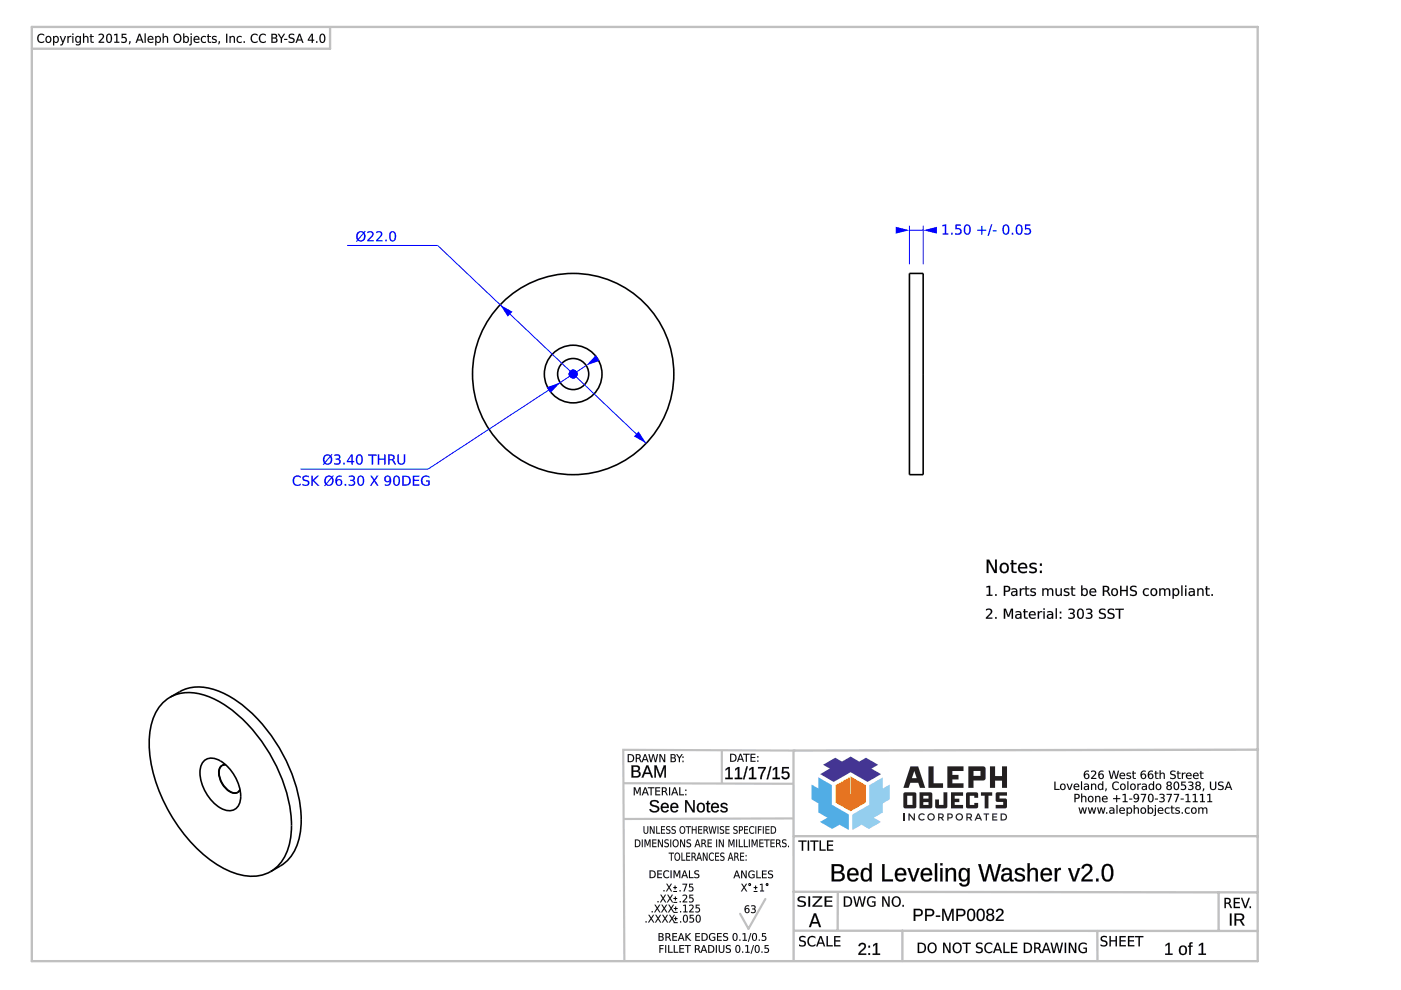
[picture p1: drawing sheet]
<svg xmlns="http://www.w3.org/2000/svg" width="297mm" height="210mm" viewBox="0 0 297 210" stroke-linecap="round" stroke-linejoin="round" font-family="sans-serif">
<g fill="none" stroke="#000" stroke-width=".34">
<path d="M192.8 58h2.9v42.6h-2.9zM36 147.8a10 10 0 0 1 11.1-1 30.6 30.6 0 0 1 13.9 15.1 24.5 24.5 0 0 1 2.3 16.5 8.7 8.7 0 0 1-3.9 5.2l-2 1.2M36 147.8a9.8 9.8 0 0 1 9 .2 30.6 30.6 0 0 1 13.9 15.1 24.5 24.5 0 0 1 2.3 16.5 8.7 8.7 0 0 1-3.8 5.2M36 147.8a10.3 10.3 0 0 0-4.4 9 32.7 32.7 0 0 0 9.1 22 21.2 21.2 0 0 0 10.7 6.8 8.6 8.6 0 0 0 6-.8M43.4 161.2a3.3 3.3 0 0 1 4 .6 9.3 9.3 0 0 1 3.6 7.9 2.4 2.4 0 0 1-3.5 2 9.1 9.1 0 0 1-5-8.7l.2-.8zM47.1 162.3a2.52 2.52 0 0 0-.4 3.1 4 4 0 0 0 3.2 2.8 1.19 1.19 0 0 0 1-.8M47.1 162.3a2.56 2.56 0 0 0-.3 3.1 4 4 0 0 0 3.2 2.7l.4-.1M47.8 162.1l-.7 .2M47.9 162.2l-.8 .1M50.9 167.5l-.5 .5"/>
<circle cx="121.5" cy="79.3" r="3.3"/>
<circle cx="121.5" cy="79.3" r="6.1"/>
<circle cx="121.5" cy="79.3" r="21.3"/>
</g>
<circle cx="121.5" cy="79.3" r=".48" fill="#00f"/>
<path d="M120.6 79.3a.95 .95 0 0 1 1.9 0 .95 .95 0 0 1-1.9 0z" fill="#00f"/>
<path d="M92.8 52l44.2 42" fill="none" stroke="#00f" stroke-width=".21"/>
<g fill="#00f">
<path d="M106 64.6l2.7 1.5-1 1z"/>
<path d="M135.4 91.5l1.6 2.5-2.6-1.5z"/>
</g>
<path d="M73.6 52h19.2" fill="none" stroke="#00f" stroke-width=".21"/>
<g fill="#00f">
<path d="M120.6 79.3a.95 .95 0 0 1 1.9 0 .95 .95 0 0 1-1.9 0z"/>
<path d="M77.1 49.6l-1 1.2a.74 .74 0 0 0 .9 0 .74 .74 0 0 0 .2-1zM76 49.5l-.2 .6 .1 .5 1.1-1.2-.5-.2zM75.8 49.3l.7-.3 .6 .2 .3-.2 .1 .1-.2 .3a1.07 1.07 0 0 1 0 1.4 1.07 1.07 0 0 1-1.4 .2l-.2 .3-.2-.2 .2-.2-.2-.8zM77.9 49.1a.74 .74 0 0 1 .9 0 .74 .74 0 0 1 .3 .9l-.9 .9h1v.3h-1.3v-.3l.6-.6a.53 .53 0 0 0 .4-.6 .53 .53 0 0 0-.5-.4l-.5 .1zM79.7 49.1a.74 .74 0 0 1 1 0 .74 .74 0 0 1 .3 .9l-.9 .9h1v.3h-1.4v-.3l.6-.6a.53 .53 0 0 0 .5-.6 .53 .53 0 0 0-.6-.4l-.5 .1zM81.7 50.8h.3v.4h-.3zM83 49.3a1.22 1.22 0 0 0 .2 1.7 1.08 1.08 0 0 0 0-1.8zM82.8 49.1a.79 .79 0 0 1 1 .1 .79 .79 0 0 1 .2 .9 .79 .79 0 0 1-.8 1.1 .79 .79 0 0 1-.7-1.1l.1-.6z"/>
<path d="M77.1 49.6l-1 1.2a.76 .76 0 0 0 1-.1 .76 .76 0 0 0 0-1zM77.1 49.6a.81 .81 0 0 1 0 1.1 .81 .81 0 0 1-1.1 .1zM76 49.5l-.2 .6 .1 .5 1.1-1.2a.65 .65 0 0 0-1 .1zM76 49.5a.63 .63 0 0 1 1-.1l-1.1 1.3-.1-.6zM75.8 49.3l.7-.3 .6 .2 .3-.3 .1 .2-.2 .2a1.09 1.09 0 0 1 0 1.5 1.09 1.09 0 0 1-1.4 .2l-.2 .3-.2-.2 .2-.2-.2-.8zM75.8 49.3a1.36 1.36 0 0 0 0 1.6l-.3 .2 .2 .2 .2-.3a1.07 1.07 0 0 0 1.4-.2 1.07 1.07 0 0 0 0-1.5l.2-.2-.1-.1-.3 .2a1.02 1.02 0 0 0-1.3 .1zM77.9 49.1a.76 .76 0 0 1 1 0 .76 .76 0 0 1 .2 .9l-.9 .9h1v.3h-1.3a.57 .57 0 0 1 .4-.7l.2-.2a.51 .51 0 0 0 .4-.6 .51 .51 0 0 0-.5-.4l-.5 .2zM77.9 49.1v.3a.53 .53 0 0 1 .8-.1 .53 .53 0 0 1 0 .8l-.8 .8v.3h1.3v-.3h-1l.8-.8a.69 .69 0 0 0 0-.9 .69 .69 0 0 0-.9-.1zM79.7 49.1a.76 .76 0 0 1 1 0 .76 .76 0 0 1 .3 .9l-.9 .9h1v.3h-1.4a.57 .57 0 0 1 .5-.7l.1-.2a.51 .51 0 0 0 .5-.6 .51 .51 0 0 0-.6-.4l-.5 .2zM79.7 49.1v.3a.53 .53 0 0 1 .9-.1 .53 .53 0 0 1-.1 .8l-.8 .8v.3h1.4v-.3h-1.1l.8-.8a.69 .69 0 0 0 .1-.9 .69 .69 0 0 0-1-.1zM81.7 50.8h.3v.4h-.3zM81.7 50.8v.4h.3v-.4zM83.1 49.3a1.22 1.22 0 0 0 .1 1.7 1.07 1.07 0 0 0 0-1.8zM83 49.3a.55 .55 0 0 1 .6 .1 .55 .55 0 0 1 .1 .7 .55 .55 0 0 1-.1 .7 .55 .55 0 0 1-.6 .1 1.62 1.62 0 0 1 0-1.6zM82.8 49.1a.8 .8 0 0 1 1 .1 .8 .8 0 0 1 .2 .9 .81 .81 0 0 1-.8 1.1 .81 .81 0 0 1-.7-1.1l.1-.6zM82.8 49.1a1.26 1.26 0 0 0 .4 2.1 1.22 1.22 0 0 0 .3-2.1z"/>
</g>
<circle cx="121.5" cy="79.3" r=".48" fill="#00f"/>
<path d="M124.3 77.5l-33.5 22" fill="none" stroke="#00f" stroke-width=".21"/>
<g fill="#00f">
<path d="M115.9 82.1l2.9-1-2.1 2.2z"/>
<path d="M126.3 75.3l.8 1.2-2.8 1z"/>
</g>
<path d="M63.7 99.5h27.1" fill="none" stroke="#00f" stroke-width=".21"/>
<g fill="#00f">
<path d="M70 96.9l-1 1.2a.74 .74 0 0 0 1 0 .74 .74 0 0 0 .1-1zM69 96.8l-.2 .6 .1 .6 1-1.3-.4-.1zM68.7 96.6l.8-.3 .6 .2 .2-.2 .2 .1-.3 .3a1.07 1.07 0 0 1 .1 1.4 1.07 1.07 0 0 1-1.5 .2l-.2 .3-.1-.1 .2-.3-.2-.8zM70.9 96.4a.73 .73 0 0 1 .9-.1 .73 .73 0 0 1 .3 .9l-.3 .1a.67 .67 0 0 1 .3 1 .67 .67 0 0 1-1 .2l-.3-.1v-.3a.57 .57 0 0 0 .8 .2 .57 .57 0 0 0 .2-.7l-.6-.1v-.3h.3a.35 .35 0 0 0 .4-.3 .35 .35 0 0 0-.5-.3l-.5 .1zM72.8 98.1h.3v.4h-.3zM74.5 96.6l-.7 1.2h.7zM74.4 96.4h.4v1.4h.3v.2h-.3v.5h-.3v-.5h-1v-.3zM76 96.6a1.22 1.22 0 0 0 .2 1.7 1.08 1.08 0 0 0 0-1.7zM75.8 96.5a.79 .79 0 0 1 .9 0 .79 .79 0 0 1 .2 .9 .79 .79 0 0 1-.7 1.1 .79 .79 0 0 1-.7-1.1v-.6zM78.1 96.4h1.7v.2h-.7v1.9h-.3v-1.9h-.7zM80.1 96.4h.3v.8h1.1v-.8h.2v2.1h-.2v-1h-1.1v1h-.3zM82.3 96.4h.7a.59 .59 0 0 1 .6 .4 .59 .59 0 0 1-.3 .7l.7 1h-.4l-.3-.7-.4-.2h-.3v.9h-.3zM82.6 96.6v.8h.4a.38 .38 0 0 0 .4-.4 .38 .38 0 0 0-.4-.4zM84.3 96.4h.3v1.3a.53 .53 0 0 0 .5 .6 .53 .53 0 0 0 .5-.6v-1.3h.3v1.3a.81 .81 0 0 1-.8 .8 .81 .81 0 0 1-.8-.8z"/>
<path d="M70 96.9l-1 1.2a.76 .76 0 0 0 1-.1 .76 .76 0 0 0 .1-1zM70 96.9a.81 .81 0 0 1 .1 1.1 .81 .81 0 0 1-1.1 .1zM69 96.8l-.2 .6 .1 .6 1-1.3a.65 .65 0 0 0-.9 .1zM68.9 96.8a.63 .63 0 0 1 1 0l-1 1.2-.1-.6zM68.7 96.6l.8-.3 .6 .2 .2-.2 .2 .1-.3 .3a1.09 1.09 0 0 1 .1 1.4 1.09 1.09 0 0 1-1.5 .2l-.2 .3-.2-.1 .3-.3-.2-.8zM68.8 96.6a1.36 1.36 0 0 0-.1 1.6l-.2 .3 .1 .1 .2-.3a1.07 1.07 0 0 0 1.5-.2 1.07 1.07 0 0 0-.1-1.4l.3-.3-.2-.1-.2 .3a1.02 1.02 0 0 0-1.3 0zM70.9 96.4a.74 .74 0 0 1 .9-.1 .74 .74 0 0 1 .3 .9l-.3 .1a.58 .58 0 0 1 .5 .6 .58 .58 0 0 1-.4 .6h-.3a.52 .52 0 0 1-.8-.4 .76 .76 0 0 0 1.1-.2l-.1-.3-.6-.1v-.3h.3a.33 .33 0 0 0 .4-.3 .33 .33 0 0 0-.5-.3l-.5 .1zM70.9 96.4v.3a.61 .61 0 0 1 1 .4l-.3 .1h-.4v.3a.48 .48 0 0 1 .8 .3 .48 .48 0 0 1-.8 .5l-.4-.2v.3a.75 .75 0 0 0 1.1 0 .75 .75 0 0 0 .1-1l-.3-.1a.54 .54 0 0 0 .4-.7 .54 .54 0 0 0-.8-.3zM72.8 98.1h.3v.4h-.3zM72.8 98.1v.4h.3v-.4zM74.5 96.6l-.7 1.2h.7zM74.5 96.6v1.2h-.7zM74.4 96.4h.4v1.4l.3-.1v.3h-.3v.5h-.3v-.5h-1v-.3zM74.4 96.4l-.9 1.3v.3h1v.5h.3v-.5h.3v-.2h-.3v-1.4zM76 96.6a1.22 1.22 0 0 0 .2 1.7 1.07 1.07 0 0 0 0-1.7zM75.9 96.6a.55 .55 0 0 1 .7 .2 .55 .55 0 0 1 .1 .6 .55 .55 0 0 1-.1 .7 .55 .55 0 0 1-.7 .1 1.62 1.62 0 0 1 0-1.6zM75.8 96.4a.8 .8 0 0 1 .9 .1 .8 .8 0 0 1 .2 .9 .81 .81 0 0 1-.7 1.1 .81 .81 0 0 1-.8-1.1l.1-.6zM75.8 96.5a1.26 1.26 0 0 0 .4 2 1.22 1.22 0 0 0 .2-2.1zM78 96.4h1.9v.2h-.8v1.9h-.3v-1.9h-.8zM78.1 96.4v.2h.7v1.9h.3v-1.9h.7v-.2zM80.1 96.4h.3v.8h1.1l-.1-.8h.4v2.1h-.4v-1h-1v1h-.3zM80.1 96.4v2.1h.3v-1h1.1v1h.2v-2.1h-.2v.9h-1.1v-.9zM82.3 96.4h.7a.61 .61 0 0 1 .7 .4 .61 .61 0 0 1-.4 .7l.7 1h-.4l-.4-.8-.6-.1v.9h-.3zM82.3 96.4v2.1h.3v-.9l.6 .1 .4 .8h.4l-.7-1a.58 .58 0 0 0 .3-.7 .58 .58 0 0 0-.6-.4zM82.6 96.6v.8l.4-.1a.36 .36 0 0 0 .4-.3 .36 .36 0 0 0-.4-.4zM82.6 96.6h.4a.39 .39 0 0 1 .4 .4 .39 .39 0 0 1-.4 .4h-.4zM84.3 96.4h.3v1.3a.52 .52 0 0 0 .5 .6 .52 .52 0 0 0 .5-.6v-1.3h.3v1.3a.83 .83 0 0 1-.8 .8 .83 .83 0 0 1-.8-.8zM84.3 96.4v1.3a.8 .8 0 0 0 .8 .8 .8 .8 0 0 0 .8-.8v-1.3h-.3v1.3a.55 .55 0 0 1-.5 .6 .55 .55 0 0 1-.5-.6v-1.3z"/>
</g>
<path d="M192.8 47.8v8.2M192.8 48.8h2.9M195.7 47.8v8.2" fill="none" stroke="#00f" stroke-width=".21"/>
<g fill="#00f">
<path d="M195.7 48.8l2.9-.7v1.4z"/>
<path d="M189.9 48.1l2.9 .7-2.9 .7z"/>
<path d="M199.8 47.7l.8-.1v1.9h.5v.2h-1.2v-.2h.4v-1.6l-.5 .1zM201.7 49.4h.3v.3h-.3zM202.6 47.6h1.1v.3h-.8v.5a.78 .78 0 0 1 1 .8 .78 .78 0 0 1-1.2 .5h-.2v-.3a.56 .56 0 0 0 .8 0 .56 .56 0 0 0 0-.8l-.7 .1zM204.9 47.9a1.22 1.22 0 0 0 .2 1.7 1.08 1.08 0 0 0 0-1.8zM204.7 47.7a.79 .79 0 0 1 .9 .1 .79 .79 0 0 1 .2 .9 .79 .79 0 0 1-.7 1.1 .79 .79 0 0 1-.8-1.1l.1-.6zM207.2 48.7h.8v-.8h.3v.8h.8v.2h-.8v.8h-.3v-.8h-.8zM210.1 47.6h.3l-.8 2.4h-.2zM210.5 48.8h.8v.3h-.8zM213.1 47.9a1.22 1.22 0 0 0 .2 1.7 1.08 1.08 0 0 0 0-1.8zM212.9 47.7a.79 .79 0 0 1 .9 .1 .79 .79 0 0 1 .2 .9 .79 .79 0 0 1-.7 1.1 .79 .79 0 0 1-.8-1.1l.1-.6zM214.5 49.4h.3v.3h-.3zM215.9 47.9a1.22 1.22 0 0 0 .2 1.7 1.08 1.08 0 0 0 0-1.8zM215.7 47.7a.79 .79 0 0 1 .9 .1 .79 .79 0 0 1 .2 .9 .79 .79 0 0 1-.7 1.1 .79 .79 0 0 1-.8-1.1l.1-.6zM217.3 47.6h1.1v.3h-.8v.5a.78 .78 0 0 1 1 .8 .78 .78 0 0 1-1.2 .5h-.2v-.3a.56 .56 0 0 0 .9 0 .56 .56 0 0 0-.1-.8l-.7 .1z"/>
<path d="M199.8 47.7l.8-.1v1.9h.5v.3h-1.3v-.3h.5v-1.6l-.5 .1zM199.8 47.7v.3l.5-.1v1.6h-.4v.2h1.2v-.2h-.5v-1.9zM201.6 49.4h.4v.4h-.4zM201.7 49.4v.3h.3v-.3zM202.6 47.6h1.1v.3h-.8v.5a.77 .77 0 0 1 1 .7 .77 .77 0 0 1-1.1 .7l-.3-.1v-.3a.55 .55 0 0 0 .8 .1 .55 .55 0 0 0 0-.9l-.7 .1zM202.6 47.6v1.1a.58 .58 0 0 1 .8-.1 .58 .58 0 0 1 .1 .9 .58 .58 0 0 1-.9 0l-.1-.1v.3a.81 .81 0 0 0 1.1-.1 .81 .81 0 0 0 .1-1.1l-.4-.1h-.5v-.6l.9 .1v-.3zM204.9 47.9a1.22 1.22 0 0 0 .2 1.6 1.07 1.07 0 0 0 0-1.7zM204.8 47.9a.55 .55 0 0 1 .7 .1 .55 .55 0 0 1 0 .7 .55 .55 0 0 1 0 .6 .55 .55 0 0 1-.7 .2 1.62 1.62 0 0 1 0-1.6zM204.7 47.7a.8 .8 0 0 1 .9 .1 .8 .8 0 0 1 .2 .9 .81 .81 0 0 1-.7 1.1 .81 .81 0 0 1-.8-1.1l.1-.6zM204.7 47.7a1.26 1.26 0 0 0 .4 2.1 1.22 1.22 0 0 0 .2-2.2zM207.2 48.7h.8v-.8h.3v.8h.8v.3l-.8-.1v.9h-.3v-.9l-.8 .1zM207.2 48.7v.2h.9l-.1 .8h.3v-.8h.8v-.2h-.8v-.8h-.3l.1 .8zM210.1 47.6h.3l-.8 2.4h-.2zM210.1 47.6l-.7 2.4h.2l.8-2.4zM210.5 48.8h.8v.3h-.8zM210.5 48.8v.3h.8v-.3zM213.1 47.9a1.22 1.22 0 0 0 .2 1.6 1.07 1.07 0 0 0 0-1.7zM213 47.9a.55 .55 0 0 1 .7 .1 .55 .55 0 0 1 0 .7 .55 .55 0 0 1 0 .6 .55 .55 0 0 1-.7 .2 1.62 1.62 0 0 1 0-1.6zM212.9 47.7a.8 .8 0 0 1 .9 .1 .8 .8 0 0 1 .2 .9 .81 .81 0 0 1-.7 1.1 .81 .81 0 0 1-.8-1.1l.1-.6zM212.9 47.7a1.26 1.26 0 0 0 .4 2.1 1.22 1.22 0 0 0 .2-2.2zM214.5 49.4h.3v.4h-.3zM214.5 49.4v.3h.3v-.3zM215.9 47.9a1.22 1.22 0 0 0 .2 1.6 1.07 1.07 0 0 0 0-1.7zM215.8 47.9a.55 .55 0 0 1 .7 .1 .55 .55 0 0 1 0 .7 .55 .55 0 0 1 0 .6 .55 .55 0 0 1-.7 .2 1.62 1.62 0 0 1 0-1.6zM215.7 47.7a.8 .8 0 0 1 .9 .1 .8 .8 0 0 1 .2 .9 .81 .81 0 0 1-.7 1.1 .81 .81 0 0 1-.8-1.1l.1-.6zM215.7 47.7a1.26 1.26 0 0 0 .4 2.1 1.22 1.22 0 0 0 .2-2.2zM217.3 47.6h1.2v.3h-.9v.5a.77 .77 0 0 1 1.1 .7 .77 .77 0 0 1-1.2 .7l-.3-.1v-.3a.55 .55 0 0 0 .8 .1 .55 .55 0 0 0 0-.9l-.7 .1zM217.3 47.6v1.1a.58 .58 0 0 1 .8-.1 .58 .58 0 0 1 .1 .9 .58 .58 0 0 1-.8 0l-.2-.1v.3a.81 .81 0 0 0 1.1-.1 .81 .81 0 0 0 .1-1.1l-.3-.1h-.5v-.6l.8 .1v-.3z"/>
<path d="M62.3 101.1l.5-.2 .5-.1 .5 .2v.3a.83 .83 0 0 0-1.2 0 .83 .83 0 0 0 0 1.2 .83 .83 0 0 0 1.2 0v.3a1.11 1.11 0 0 1-1.6-.2 1.11 1.11 0 0 1 .1-1.5zM64.3 101l.9-.2 .3 .1v.3a.64 .64 0 0 0-1.1 .3l.1 .1a1.14 1.14 0 0 1 1.1 .8 .96 .96 0 0 1-1.5 .5v-.3a.76 .76 0 0 0 1.2-.2l-.1-.2a1.03 1.03 0 0 1-1.1-.9zM66 100.9h.3v.9l1-.9h.3l-1 .9 1.1 1.2h-.4l-1-1v1h-.3zM70.3 101.4l-1 1.2a.74 .74 0 0 0 1 0 .74 .74 0 0 0 .1-1zM69.3 101.3l-.2 .6 .1 .5 1-1.2-.5-.1zM69 101.1l.7-.3 .7 .2 .2-.2 .1 .1-.2 .3a1.07 1.07 0 0 1 .1 1.4 1.07 1.07 0 0 1-1.5 .2l-.2 .3-.2-.1 .3-.3-.2-.8zM71.4 102.3a.5 .5 0 0 0 1 0 .5 .5 0 0 0-1 0zM71.3 101.1l.7-.3 .4 .1v.3a.67 .67 0 0 0-.7-.1 .67 .67 0 0 0-.3 .7 .7 .7 0 0 1 1.1 .2 .7 .7 0 0 1-.3 1 .7 .7 0 0 1-1-.5l-.1-.9zM73.1 102.6h.3v.4h-.3zM74 100.9a.73 .73 0 0 1 .9-.1 .73 .73 0 0 1 .3 .9l-.3 .1a.67 .67 0 0 1 .3 1 .67 .67 0 0 1-1 .2l-.3-.1v-.3a.57 .57 0 0 0 .8 .2 .57 .57 0 0 0 .2-.7l-.6-.1v-.3h.2a.35 .35 0 0 0 .5-.3 .35 .35 0 0 0-.5-.3l-.5 .1zM76.3 101.1a1.22 1.22 0 0 0 .2 1.7 1.08 1.08 0 0 0 0-1.8zM76.1 100.9a.79 .79 0 0 1 .9 .1 .79 .79 0 0 1 .2 .9 .79 .79 0 0 1-.7 1.1 .79 .79 0 0 1-.8-1.1l.1-.6zM78.5 100.9h.3l.6 .7 .5-.7h.3l-.7 1 .8 1.1h-.4l-.6-.9-.6 .9h-.3l.8-1.2zM81.7 101a.8 .8 0 0 1 1 0 .8 .8 0 0 1 .2 .9 .93 .93 0 0 1-.3 .9 .93 .93 0 0 1-1 .1v-.2a.67 .67 0 0 0 .8 0 .67 .67 0 0 0 .2-.7 .7 .7 0 0 1-1 0 .7 .7 0 0 1 .1-1zM81.7 101.6a.47 .47 0 0 0 .9 0 .47 .47 0 0 0-.9 0zM83.9 101.1a1.22 1.22 0 0 0 .2 1.7 1.08 1.08 0 0 0 0-1.8zM83.7 100.9a.79 .79 0 0 1 .9 .1 .79 .79 0 0 1 .2 .9 .79 .79 0 0 1-.7 1.1 .79 .79 0 0 1-.8-1.1l.1-.6zM85.6 101.1v1.6a.88 .88 0 0 0 1.2-.8 .88 .88 0 0 0-1.2-.8zM85.3 100.9h.6a1.07 1.07 0 0 1 1.2 1 1.07 1.07 0 0 1-1.2 1.1h-.6zM87.5 100.9h1.4v.2h-1.1v.6h1v.3h-1v.7h1.1v.3h-1.4zM89.5 101.1l.5-.2 .5-.1 .5 .2v.3a.86 .86 0 0 0-1.1-.1 .86 .86 0 0 0-.2 1.2 .86 .86 0 0 0 1.1 .3v-.6h-.5v-.2h.8v.9a1.15 1.15 0 0 1-1.6-.1 1.15 1.15 0 0 1 0-1.6z"/>
<path d="M62.3 101.1a1.17 1.17 0 0 1 1.5-.1v.4a.82 .82 0 0 0-1.2-.1 .82 .82 0 0 0 0 1.2 .82 .82 0 0 0 1.2 0 .62 .62 0 0 1-1 .5 1.18 1.18 0 0 1-.5-1.9zM62.3 101.1a1.1 1.1 0 0 0-.1 1.5 1.1 1.1 0 0 0 1.5 .2l.1-.3a.84 .84 0 0 1-1.2 0 .84 .84 0 0 1 0-1.2 .84 .84 0 0 1 1.2 0v-.3a1.21 1.21 0 0 0-1.5 .1zM64.3 101l.3-.2a.54 .54 0 0 1 .9 .4 .63 .63 0 0 0-1.1 .3l.6 .3a.67 .67 0 0 1 .6 .8 .67 .67 0 0 1-1 .4l-.5-.1v-.3a.8 .8 0 0 0 1.2-.2l-.1-.2-.3-.2a.63 .63 0 0 1-.7-.3 .63 .63 0 0 1 .1-.7zM64.3 101a.57 .57 0 0 0-.1 .6 .57 .57 0 0 0 .5 .4 .44 .44 0 0 1 .6 .5 .44 .44 0 0 1-.7 .3l-.5-.2v.3a.9 .9 0 0 0 1.5-.7l-.3-.3-.8-.3a.55 .55 0 0 1 .3-.6 .55 .55 0 0 1 .7 .2v-.3h-.3zM66 100.8h.3v1l1-1h.4l-1.1 1 1.2 1.2h-.5l-1-1v1h-.3zM66 100.9v2.1h.3v-1.1l1 1.1h.4l-1.1-1.2 1-.9h-.3l-1 .9v-.9zM70.3 101.4l-1 1.2a.76 .76 0 0 0 1-.1 .76 .76 0 0 0 0-1zM70.3 101.4a.81 .81 0 0 1 0 1.1 .81 .81 0 0 1-1 .1zM69.3 101.3l-.2 .6 .1 .5 1-1.2a.65 .65 0 0 0-.9 .1zM69.2 101.3a.63 .63 0 0 1 1-.1l-1 1.3-.1-.6zM69 101.1l.7-.3 .7 .2 .2-.3 .2 .2-.3 .3a1.09 1.09 0 0 1 .1 1.4 1.09 1.09 0 0 1-1.5 .2l-.2 .3-.2-.1 .3-.3-.3-.8zM69 101.1a1.36 1.36 0 0 0 0 1.6l-.3 .3 .2 .1 .2-.3a1.07 1.07 0 0 0 1.4-.2 1.07 1.07 0 0 0 0-1.4l.2-.3-.1-.1-.2 .2a1.02 1.02 0 0 0-1.4 .1zM71.4 102.3a.46 .46 0 0 0 .9 0 .46 .46 0 0 0-.9 0zM71.3 102.3a.5 .5 0 0 1 1 0 .5 .5 0 0 1-1 0zM71.3 101.1a.96 .96 0 0 1 1.1-.2v.3a.65 .65 0 0 0-.7 0 .65 .65 0 0 0-.3 .6 .64 .64 0 0 1 1 0 .75 .75 0 0 1-.3 1.2 .75 .75 0 0 1-1-.7v-.7zM71.4 101.1a1.07 1.07 0 0 0-.3 1.2 1.07 1.07 0 0 0 1 .7 .69 .69 0 0 0 .4-1.1 .69 .69 0 0 0-1.1 0 .68 .68 0 0 1 .2-.7 .68 .68 0 0 1 .8 0v-.3l-.4-.1zM73.1 102.6h.3v.4h-.3zM73.1 102.6v.4h.3v-.4zM74 100.9a.74 .74 0 0 1 .9-.1 .74 .74 0 0 1 .3 .9l-.3 .1a.58 .58 0 0 1 .4 .6 .58 .58 0 0 1-.4 .6h-.2a.52 .52 0 0 1-.8-.4 .76 .76 0 0 0 1.1-.2l-.1-.3-.6-.1v-.3h.2a.33 .33 0 0 0 .5-.3 .33 .33 0 0 0-.5-.3l-.5 .1zM74 100.9v.3a.61 .61 0 0 1 1 .3l-.3 .2h-.4v.3a.48 .48 0 0 1 .7 .3 .48 .48 0 0 1-.7 .5l-.4-.2v.3a.75 .75 0 0 0 1 0 .75 .75 0 0 0 .1-1l-.2-.1a.54 .54 0 0 0 .4-.7 .54 .54 0 0 0-.8-.3zM76.3 101.1a1.22 1.22 0 0 0 .2 1.7 1.07 1.07 0 0 0 0-1.7zM76.2 101.1a.55 .55 0 0 1 .7 .1 .55 .55 0 0 1 0 .7 .55 .55 0 0 1 0 .7 .55 .55 0 0 1-.7 .1 1.62 1.62 0 0 1 0-1.6zM76.1 100.9a.8 .8 0 0 1 .9 .1 .8 .8 0 0 1 .2 .9 .81 .81 0 0 1-.7 1.1 .81 .81 0 0 1-.8-1.1l.1-.6zM76.1 101a1.26 1.26 0 0 0 .4 2 1.22 1.22 0 0 0 .2-2.1zM78.5 100.8h.3l.6 .8 .5-.8h.3l-.7 1.1 .8 1.1h-.4l-.6-.9-.5 .9h-.4l.8-1.2zM78.5 100.9l.7 .9-.8 1.2h.3l.6-.9 .6 .9h.4l-.8-1.1 .7-1h-.3l-.5 .8-.6-.8zM81.7 101a.82 .82 0 0 1 1 0 .82 .82 0 0 1 .2 .9 .95 .95 0 0 1-.3 .9 .95 .95 0 0 1-1 .1v-.2a.65 .65 0 0 0 .7 0 .65 .65 0 0 0 .3-.7h.1a.71 .71 0 0 1-1.1 .1 .71 .71 0 0 1 .1-1.1zM81.7 101a.68 .68 0 0 0-.1 1.1 .68 .68 0 0 0 1.1-.1 .68 .68 0 0 1-.3 .7 .68 .68 0 0 1-.8 0v.2a.98 .98 0 0 0 1.1-.2 .98 .98 0 0 0 .2-1.1 .73 .73 0 0 0-.4-.7 .73 .73 0 0 0-.8 .1zM81.7 101.6a.46 .46 0 0 0 .9 0 .46 .46 0 0 0-.9 0zM81.7 101.6a.5 .5 0 0 1 1 0 .5 .5 0 0 1-1 0zM83.9 101.1a1.22 1.22 0 0 0 .2 1.7 1.07 1.07 0 0 0 0-1.7zM83.8 101.1a.55 .55 0 0 1 .7 .1 .55 .55 0 0 1 0 .7 .55 .55 0 0 1 0 .7 .55 .55 0 0 1-.7 .1 1.62 1.62 0 0 1 0-1.6zM83.7 100.9a.8 .8 0 0 1 .9 .1 .8 .8 0 0 1 .2 .9 .81 .81 0 0 1-.7 1.1 .81 .81 0 0 1-.8-1.1l.1-.6zM83.7 101a1.26 1.26 0 0 0 .4 2 1.22 1.22 0 0 0 .2-2.1zM85.6 101.1v1.6a.87 .87 0 0 0 1.2-.8 .87 .87 0 0 0-1.2-.8zM85.6 101.1a.89 .89 0 0 1 1.2 .8 .89 .89 0 0 1-1.2 .8zM85.3 100.8h.6a1.08 1.08 0 0 1 1.2 1.1 1.08 1.08 0 0 1-1.2 1.1h-.6zM85.3 100.9v2.1h.6a1.05 1.05 0 0 0 1.2-1.1 1.05 1.05 0 0 0-1.2-1zM87.5 100.8h1.4v.3h-1.1v.6h1.1v.3h-1.1v.7h1.1v.3h-1.4zM87.5 100.9v2.1h1.4v-.3l-1.1 .1v-.8h1v-.3h-1v-.6h1.1v-.2zM89.5 101.1a1.31 1.31 0 0 1 1.6-.1v.4a.85 .85 0 0 0-1.2-.2 .85 .85 0 0 0-.2 1.2 .85 .85 0 0 0 1.1 .3v-.6h-.5v-.2h.8v.9a1.16 1.16 0 0 1-1.6-.1 1.16 1.16 0 0 1 0-1.6zM89.5 101.1a1.13 1.13 0 0 0 0 1.6 1.13 1.13 0 0 0 1.6 .1v-.9h-.8v.2h.5v.6a.88 .88 0 0 1-1.1-.3 .88 .88 0 0 1 .2-1.2 .88 .88 0 0 1 1.1 .1v-.3a1.36 1.36 0 0 0-1.5 .1z"/>
</g>
<g fill="#000">
<path d="M157.2 187.4h.2l.4 .6 .4-.6h.2l-.5 .8 .5 .8h-.2l-.4-.7-.5 .7h-.2l.5-.9zM161.1 187.5l.6-.1v1.4h.3v.2h-.8v-.2h.3v-1.2l-.4 .1z"/>
<path d="M8.1 7.4l.4-.2 .4-.1 .5 .2v.3a.72 .72 0 0 0-1 0 .72 .72 0 0 0 0 1 .72 .72 0 0 0 1 .1v.2a.98 .98 0 0 1-1.4-.1 .98 .98 0 0 1 .1-1.4zM10 8a.49 .49 0 0 0-.1 .7 .49 .49 0 0 0 .6 .1 .49 .49 0 0 0 .2-.7 .49 .49 0 0 0-.7-.1zM9.6 8.3a.71 .71 0 0 1 1.4 0 .71 .71 0 0 1-1.4 0zM11.2 7.6h.3v.3a.61 .61 0 0 1 .8-.2 .61 .61 0 0 1 .2 .9 .53 .53 0 0 1-.4 .5 .53 .53 0 0 1-.6-.2v.7h-.3zM11.6 8l-.1 .4a.41 .41 0 0 0 .4 .5 .41 .41 0 0 0 .3-.5l-.2-.6zM12.7 7.6h.2l.4 1.2 .5-1.2h.2l-.9 2h-.3v-.2h.3l.1-.3zM14.3 7.6h.2v.3l.6-.3v.3a.4 .4 0 0 0-.4 0 .4 .4 0 0 0-.2 .4v.8h-.2zM15.3 7.6h.3v1.5h-.3zM15.3 7.1h.3v.3h-.3zM16.3 8a.49 .49 0 0 0-.1 .6 .49 .49 0 0 0 .6 .1 .49 .49 0 0 0 .1-.6 .49 .49 0 0 0-.6-.1zM16.1 7.8l.4-.2 .4 .3v-.3h.3v1.3a.69 .69 0 0 1-.4 .6 .69 .69 0 0 1-.7 0v-.2a.52 .52 0 0 0 .6 .1 .52 .52 0 0 0 .2-.6 .6 .6 0 0 1-.8 .2 .6 .6 0 0 1-.1-.9zM17.6 7.1h.2v.8a.5 .5 0 0 1 .6-.3 .5 .5 0 0 1 .3 .6v.9h-.2v-.9a.36 .36 0 0 0-.4-.4 .36 .36 0 0 0-.3 .5v.8h-.2zM19.2 7.2h.2v.4h.5v.2h-.5v1l.5 .1v.2h-.5l-.2-.3v-1h-.2v-.2h.2zM20.9 7.3a.68 .68 0 0 1 1.1 .1 .68 .68 0 0 1-.3 1l-.5 .5h.9v.2h-1.2v-.2l.5-.6a.51 .51 0 0 0 .4-.8 .51 .51 0 0 0-.9 0zM23 7.4a1.14 1.14 0 0 0 .1 1.5 .99 .99 0 0 0 0-1.6zM22.8 7.3a.69 .69 0 0 1 .8 0 .69 .69 0 0 1 .2 .8 .67 .67 0 0 1-.3 .9 .67 .67 0 0 1-.8-.1l-.2-1.1zM24.2 7.3l.7-.1v1.7h.4v.2h-1.1v-.2h.4v-1.5l-.4 .1zM25.8 7.2h1v.2h-.8v.5a.68 .68 0 0 1 .9 .7 .68 .68 0 0 1-1.1 .5l-.1-.3a.48 .48 0 0 0 .9-.1 .48 .48 0 0 0-.5-.7l-.3 .1zM27.4 8.8h.3v.2l-.2 .4h-.2zM29.6 7.4l-.3 1h.6zM29.4 7.2h.3l.7 1.9h-.2l-.2-.5h-.8l-.2 .5h-.2zM30.7 7.1h.2v2h-.2zM31.5 7.8a.64 .64 0 0 1 .7-.1 .64 .64 0 0 1 .3 .7h-1a.6 .6 0 0 0 1 .4v.2a.79 .79 0 0 1-1.1-.1 .79 .79 0 0 1 .1-1.1zM31.6 7.9l-.1 .3h.8l-.2-.4zM32.9 7.6h.2v.3a.61 .61 0 0 1 .9-.2 .61 .61 0 0 1 .1 .9 .53 .53 0 0 1-.4 .5 .53 .53 0 0 1-.6-.2v.7h-.2zM33.2 8l-.1 .4a.41 .41 0 0 0 .4 .5 .41 .41 0 0 0 .4-.5l-.2-.6zM34.5 7.1h.2v.8a.5 .5 0 0 1 .6-.3 .5 .5 0 0 1 .3 .6v.9h-.2v-.9a.36 .36 0 0 0-.4-.4 .36 .36 0 0 0-.3 .5v.8h-.2zM37.2 7.6a.75 .75 0 0 0-.1 .9 .75 .75 0 0 0 .8 .3 .76 .76 0 0 0 .3-.9 .76 .76 0 0 0-.9-.5zM36.7 8.1a.95 .95 0 0 1 1.9 0 .95 .95 0 0 1-1.9 0zM39.2 8l-.1 .4a.41 .41 0 0 0 .3 .5 .41 .41 0 0 0 .4-.5l-.2-.6zM38.8 7.1h.3v.8a.61 .61 0 0 1 .8-.2 .61 .61 0 0 1 .1 .9 .53 .53 0 0 1-.3 .5 .53 .53 0 0 1-.6-.2v.2h-.3zM40.4 7.6h.2v1.7l-.2 .3h-.3v-.2l.3-.1zM40.4 7.1h.2v.3h-.2zM41.2 7.8a.64 .64 0 0 1 .8-.1 .64 .64 0 0 1 .3 .7h-1a.6 .6 0 0 0 .9 .4v.2a.79 .79 0 0 1-1-.1 .79 .79 0 0 1 0-1.1zM41.4 7.9l-.1 .3h.8l-.3-.4zM42.8 7.8l.6-.2 .3 .1v.2a.54 .54 0 0 0-.9 .5 .54 .54 0 0 0 .9 .4v.2a.76 .76 0 0 1-1-.2 .76 .76 0 0 1 .1-1zM44 7.2h.3v.4h.4v.2h-.4v1l.4 .1v.2h-.4l-.2-.3-.1-1h-.1v-.2h.1zM45.1 7.7h.7l.1 .2a.37 .37 0 0 0-.4-.1 .37 .37 0 0 0-.3 .4 .58 .58 0 0 1 .6 .2 .58 .58 0 0 1 0 .6l-.7 .1-.2-.3a.4 .4 0 0 0 .5 .2 .4 .4 0 0 0 .3-.4 .57 .57 0 0 1-.6-.3 .57 .57 0 0 1 0-.6zM46.4 8.8h.2v.2l-.2 .4h-.1zM47.9 7.2h.3v1.9h-.3zM48.7 7.6h.2v.3a.5 .5 0 0 1 .6-.3 .5 .5 0 0 1 .3 .6v.9h-.2v-.9a.36 .36 0 0 0-.4-.4 .36 .36 0 0 0-.3 .5v.8h-.2zM50.3 7.8l.6-.2 .3 .1v.2a.54 .54 0 0 0-.8 .5 .54 .54 0 0 0 .8 .4v.2a.76 .76 0 0 1-1-.2 .76 .76 0 0 1 .1-1zM51.7 8.8h.2v.3h-.2zM53.4 7.4l.4-.2 .4-.1 .4 .2v.3a.72 .72 0 0 0-1 0 .72 .72 0 0 0 0 1 .72 .72 0 0 0 1 .1v.2a.98 .98 0 0 1-1.3-.1 .98 .98 0 0 1 .1-1.4zM55.1 7.4l.4-.2 .4-.1 .5 .2v.3a.72 .72 0 0 0-1 0 .72 .72 0 0 0 0 1 .72 .72 0 0 0 1 .1v.2a.98 .98 0 0 1-1.4-.1 .98 .98 0 0 1 .1-1.4zM57.8 8.2v.7h.4a.35 .35 0 0 0 .4-.4 .35 .35 0 0 0-.4-.3zM57.8 7.4v.6h.4a.29 .29 0 0 0 .3-.3 .29 .29 0 0 0-.3-.3zM57.5 7.2h.7a.46 .46 0 0 1 .5 .3 .46 .46 0 0 1-.2 .6 .53 .53 0 0 1 .3 .6 .53 .53 0 0 1-.6 .4h-.7zM58.9 7.2h.3l.5 .8 .5-.8h.2l-.6 1v.9h-.3v-.9zM60.2 8.3h.7v.2h-.7zM61.4 7.3l.7-.1h.3v.3a.47 .47 0 0 0-.6-.2 .47 .47 0 0 0-.3 .6 .78 .78 0 0 1 .9 1 1.07 1.07 0 0 1-1.2 .1v-.3a.51 .51 0 0 0 .6 .3 .51 .51 0 0 0 .3-.6 .9 .9 0 0 1-.9-.9zM63.5 7.4l-.3 1h.6zM63.4 7.2h.2l.7 1.9h-.2l-.2-.5h-.8l-.2 .5h-.2zM66.1 7.4l-.6 1h.6zM66 7.2h.3v1.2h.3v.2h-.3v.5h-.2v-.5h-.8v-.2zM67 8.8h.3v.3h-.3zM68.2 7.4a1.14 1.14 0 0 0 .1 1.5 .99 .99 0 0 0 0-1.6zM68 7.3a.69 .69 0 0 1 .8 0 .69 .69 0 0 1 .2 .8 .67 .67 0 0 1-.3 .9 .67 .67 0 0 1-.8-.1l-.2-1.1z"/>
<path d="M8.1 7.4a.97 .97 0 0 1 1.3-.1v.3a.71 .71 0 0 0-1 0 .71 .71 0 0 0 0 1 .71 .71 0 0 0 1 0v.1a.54 .54 0 0 1-.9 .4 1.08 1.08 0 0 1-.4-1.7zM8.1 7.4a.97 .97 0 0 0-.1 1.3 .97 .97 0 0 0 1.3 .2l.1-.2a.73 .73 0 0 1-1.1-.1 .73 .73 0 0 1 0-1 .73 .73 0 0 1 1.1 0v-.3l-.5-.1zM10 8a.48 .48 0 0 0-.1 .6 .48 .48 0 0 0 .6 .2 .48 .48 0 0 0 .2-.7 .48 .48 0 0 0-.7-.1zM10 8a.47 .47 0 0 1 .7 .4 .47 .47 0 0 1-.7 .4l-.1-.4zM9.5 8.3a.75 .75 0 0 1 1.5 0 .75 .75 0 0 1-1.5 0zM9.6 8.3a.7 .7 0 0 0 1.4 0 .7 .7 0 0 0-1.4 0zM11.2 7.6h.3v.3a.53 .53 0 0 1 .6-.3 .53 .53 0 0 1 .4 .6 .62 .62 0 0 1-.2 .8 .62 .62 0 0 1-.8-.1v.7h-.3zM11.2 7.6v2h.3v-.8a.59 .59 0 0 0 .8 .2 .59 .59 0 0 0 .1-.8 .52 .52 0 0 0-.3-.6 .52 .52 0 0 0-.6 .3v-.3zM11.6 8l-.1 .6 .2 .3a.51 .51 0 0 0 .5-.5 .51 .51 0 0 0-.5-.5zM11.6 8l.1-.2a.53 .53 0 0 1 .6 .6 .53 .53 0 0 1-.6 .5l-.2-.3zM12.7 7.6h.2l.4 1.2 .5-1.2h.2l-.6 1.6a.46 .46 0 0 1-.6 .4v-.2h.3l.1-.3zM12.7 7.6l.5 1.5-.1 .3h-.3v.2h.3l.9-2h-.2l-.5 1.2-.4-1.2zM14.3 7.6h.2v.3l.2-.2 .4-.1v.3a.39 .39 0 0 0-.4 0 .39 .39 0 0 0-.2 .4v.8h-.2zM14.3 7.6v1.5h.2v-.8a.4 .4 0 0 1 .2-.4 .4 .4 0 0 1 .4 0v-.3l-.4 .1-.2 .2v-.3zM15.3 7.6h.3v1.5h-.3zM15.3 7.6v1.5h.3v-1.5zM15.3 7.1h.3v.3h-.3zM15.3 7.1v.3h.3v-.3zM16.3 8a.47 .47 0 0 0-.1 .6 .47 .47 0 0 0 .6 .1 .47 .47 0 0 0 .1-.6 .47 .47 0 0 0-.6-.1zM16.3 7.9a.46 .46 0 0 1 .6 .4 .46 .46 0 0 1-.6 .4zM16.1 7.8a.5 .5 0 0 1 .8 .1v-.3h.3v1.3a.73 .73 0 0 1-1.1 .6v-.2a.51 .51 0 0 0 .6 .1 .51 .51 0 0 0 .2-.6 .53 .53 0 0 1-.6 .3 .53 .53 0 0 1-.4-.5zM16.1 7.8a.67 .67 0 0 0-.1 .9 .67 .67 0 0 0 .8 .2l.1-.1a.52 .52 0 0 1-.2 .6 .52 .52 0 0 1-.6-.1v.2a.68 .68 0 0 0 .7 0 .68 .68 0 0 0 .3-.6l.1-1.3h-.3v.3a.49 .49 0 0 0-.8-.1zM17.6 7.1h.2v.8a.5 .5 0 0 1 .6-.3 .5 .5 0 0 1 .4 .6v.9h-.3v-.9a.34 .34 0 0 0-.4-.4 .34 .34 0 0 0-.3 .5v.8h-.2zM17.6 7.1v2h.2v-.8a.37 .37 0 0 1 .3-.5 .37 .37 0 0 1 .4 .4v.9h.2v-.9a.49 .49 0 0 0-.3-.5 .49 .49 0 0 0-.6 .2v-.8zM19.2 7.2h.2v.4h.5v.2h-.5v.9l.5 .2v.2h-.5l-.2-.3v-1h-.2v-.2h.2zM19.2 7.2v.5l-.2-.1v.2h.2v1l.2 .2 .5 .1v-.2l-.5-.1v-.2v-.8h.5v-.2l-.5 .1v-.5zM20.9 7.3a.69 .69 0 0 1 1.1 .1 .69 .69 0 0 1-.3 1l-.5 .5 .9-.1v.3h-1.2a.52 .52 0 0 1 .4-.7l.1-.1a.5 .5 0 0 0 .3-.8 .5 .5 0 0 0-.8 0zM20.9 7.3v.2a.47 .47 0 0 1 .8-.1 .47 .47 0 0 1-.1 .7l-.7 .8v.2h1.2v-.2h-.9l.7-.8a.63 .63 0 0 0-.1-.9 .63 .63 0 0 0-.9 .1zM23 7.4a1.13 1.13 0 0 0 .1 1.5 .99 .99 0 0 0 0-1.5zM23 7.4a.53 .53 0 0 1 .5 .7v.3a.41 .41 0 0 1-.4 .5 .41 .41 0 0 1-.4-.5l.1-.7zM22.8 7.2a.7 .7 0 0 1 .8 .1 .7 .7 0 0 1 .2 .8 .68 .68 0 0 1-.3 .9 .68 .68 0 0 1-.9-.1l-.1-1.1zM22.8 7.3a1.16 1.16 0 0 0 .3 1.8 1.08 1.08 0 0 0 .6-1 1.08 1.08 0 0 0-.6-.9zM24.2 7.3l.7-.1v1.7l.4-.1v.3h-1.1v-.3l.4 .1v-1.5l-.4 .1zM24.2 7.3v.2l.5-.1v1.5h-.5v.2h1.1v-.2h-.4v-1.7zM25.8 7.2h1v.2h-.8v.5a.69 .69 0 0 1 .9 .7 .69 .69 0 0 1-1.1 .5l-.1-.1v-.2a.46 .46 0 0 0 .8 0 .46 .46 0 0 0-.3-.8l-.4 .2zM25.8 7.2v.9a.5 .5 0 0 1 .7 0 .5 .5 0 0 1 0 .7 .5 .5 0 0 1-.7 0h-.1v.2a.68 .68 0 0 0 1.1-.2 .68 .68 0 0 0-.6-1l-.2 .1v-.5h.8v-.2zM27.4 8.7h.3v.3l-.2 .4h-.2zM27.4 8.8l-.1 .6h.2l.2-.4v-.2zM29.6 7.4l-.3 1h.6zM29.6 7.4l.3 1h-.7zM29.4 7.2h.3l.7 1.9h-.2l-.2-.5h-.8l-.2 .5h-.3zM29.4 7.2l-.6 1.9h.2l.2-.5h.8l.2 .5h.2l-.7-1.9zM30.7 7.1h.2v2h-.2zM30.7 7.1v2h.2v-2zM31.4 7.8a.64 .64 0 0 1 .8-.1 .64 .64 0 0 1 .3 .7h-1a.59 .59 0 0 0 1 .4 .51 .51 0 0 1-.4 .4 .51 .51 0 0 1-.5-.2l-.3-.4zM31.5 7.8a.78 .78 0 0 0-.1 1.1 .78 .78 0 0 0 1.1 .1v-.2a.6 .6 0 0 1-1-.4h1a.62 .62 0 0 0-.3-.7 .62 .62 0 0 0-.7 .1zM31.7 7.9l-.2 .3h.8l-.2-.3zM31.6 7.9a.39 .39 0 0 1 .5-.1 .39 .39 0 0 1 .2 .4l-.8 .1zM32.9 7.6h.2v.3a.53 .53 0 0 1 .6-.3 .53 .53 0 0 1 .4 .6 .62 .62 0 0 1-.1 .8 .62 .62 0 0 1-.9-.1v.7h-.2zM32.9 7.6v2h.2v-.8a.59 .59 0 0 0 .9 .2 .59 .59 0 0 0 .1-.8 .52 .52 0 0 0-.4-.6 .52 .52 0 0 0-.6 .3v-.3zM33.2 8v.6l.2 .3a.51 .51 0 0 0 .5-.5 .51 .51 0 0 0-.5-.5zM33.2 8l.2-.2a.53 .53 0 0 1 .5 .6 .53 .53 0 0 1-.5 .5l-.2-.3zM34.5 7.1h.2v.8a.5 .5 0 0 1 .6-.3 .5 .5 0 0 1 .3 .6v.9h-.2v-.9a.34 .34 0 0 0-.4-.4 .34 .34 0 0 0-.3 .5v.8h-.2zM34.5 7.1v2h.2v-.8a.37 .37 0 0 1 .3-.5 .37 .37 0 0 1 .4 .4v.9h.2v-.9a.49 .49 0 0 0-.3-.5 .49 .49 0 0 0-.6 .2v-.8zM37.2 7.6a.74 .74 0 0 0-.1 .9 .74 .74 0 0 0 .8 .3 .75 .75 0 0 0 .3-.9 .75 .75 0 0 0-.9-.4zM37.2 7.5a.65 .65 0 0 1 .8 0 .65 .65 0 0 1 .2 .9 .6 .6 0 0 1-.7 .5 .6 .6 0 0 1-.5-.8zM36.7 8.1a.95 .95 0 0 1 1.9 0 .95 .95 0 0 1-1.9 0zM36.7 8.1a.92 .92 0 0 0 1.8 0 .92 .92 0 0 0-1.8 0zM39.2 8l-.1 .6 .2 .3a.51 .51 0 0 0 .5-.5 .51 .51 0 0 0-.5-.5zM39.2 8l.1-.2a.53 .53 0 0 1 .5 .6 .53 .53 0 0 1-.5 .5l-.2-.3zM38.8 7.1h.3v.8a.53 .53 0 0 1 .6-.3 .53 .53 0 0 1 .4 .6 .62 .62 0 0 1-.2 .8 .62 .62 0 0 1-.8-.1v.2h-.3zM38.8 7.1v2h.3v-.3a.59 .59 0 0 0 .8 .2 .59 .59 0 0 0 .1-.8 .52 .52 0 0 0-.4-.6 .52 .52 0 0 0-.5 .3v-.8zM40.4 7.6h.3v1.5a.42 .42 0 0 1-.6 .5v-.2l.3-.1zM40.4 7.6v1.7l-.3 .1v.2l.5-.3v-1.7zM40.4 7.1h.3v.3h-.3zM40.4 7.1v.3h.2v-.3zM41.2 7.8a.64 .64 0 0 1 .8-.1 .64 .64 0 0 1 .3 .7h-1a.59 .59 0 0 0 1 .4 .51 .51 0 0 1-.4 .4 .51 .51 0 0 1-.5-.2l-.4-.4zM41.2 7.8a.78 .78 0 0 0 0 1.1 .78 .78 0 0 0 1 .1v-.2a.6 .6 0 0 1-1-.4h1.1a.62 .62 0 0 0-.3-.7 .62 .62 0 0 0-.8 .1zM41.4 7.9l-.1 .3h.8l-.3-.3zM41.4 7.9a.39 .39 0 0 1 .5-.1 .39 .39 0 0 1 .2 .4l-.8 .1zM42.8 7.8l.3-.2a.37 .37 0 0 1 .4 0 .37 .37 0 0 1 .2 .3 .53 .53 0 0 0-.7 .1 .53 .53 0 0 0 0 .7 .53 .53 0 0 0 .7 .1 .52 .52 0 0 1-.6 .4 .52 .52 0 0 1-.5-.4v-.7zM42.8 7.8a.75 .75 0 0 0-.1 1 .75 .75 0 0 0 1 .2v-.2a.54 .54 0 0 1-.9-.4 .54 .54 0 0 1 .9-.5v-.2l-.3-.1zM44 7.2h.3v.4h.4v.2h-.4v.9l.4 .2v.2h-.4l-.2-.3-.1-1h-.1v-.2h.1zM44 7.2l.1 .5-.2-.1v.2h.2v1l.2 .2 .4 .1v-.2l-.4-.1v-.2v-.8h.4v-.2l-.4 .1v-.5zM45.1 7.7l.7-.1 .1 .3h-.1a.33 .33 0 0 0-.4-.1 .33 .33 0 0 0-.2 .3l.3 .2a.48 .48 0 0 1 .4 .6 .48 .48 0 0 1-.7 .2l-.3-.1v-.2a.39 .39 0 0 0 .5 .2 .39 .39 0 0 0 .3-.4l-.7-.3-.1-.3zM45.1 7.7a.41 .41 0 0 0-.1 .5 .41 .41 0 0 0 .4 .2l.3 .1a.4 .4 0 0 1-.3 .5 .4 .4 0 0 1-.5-.2v.2a.57 .57 0 0 0 .7 .1 .57 .57 0 0 0 .3-.7l-.7-.3a.45 .45 0 0 1 .7-.2v-.2zM46.4 8.7h.3v.3l-.3 .4h-.1zM46.4 8.8l-.1 .6h.1l.2-.4v-.2zM47.9 7.2h.3v1.9h-.3zM47.9 7.2v1.9h.3v-1.9zM48.7 7.6h.2v.3a.5 .5 0 0 1 .6-.3 .5 .5 0 0 1 .3 .6v.9h-.2v-.9a.34 .34 0 0 0-.4-.4 .34 .34 0 0 0-.3 .5v.8h-.2zM48.7 7.6v1.5h.2v-.8a.37 .37 0 0 1 .3-.5 .37 .37 0 0 1 .4 .4v.9h.2v-.9a.49 .49 0 0 0-.3-.5 .49 .49 0 0 0-.6 .2v-.3zM50.3 7.8l.3-.2a.37 .37 0 0 1 .5 0 .37 .37 0 0 1 .2 .3 .53 .53 0 0 0-.8 .1 .53 .53 0 0 0 0 .7 .53 .53 0 0 0 .8 .1 .52 .52 0 0 1-.6 .4 .52 .52 0 0 1-.5-.4v-.7zM50.3 7.8a.75 .75 0 0 0 0 1 .75 .75 0 0 0 .9 .2v-.2a.54 .54 0 0 1-.8-.4 .54 .54 0 0 1 .8-.5v-.2l-.3-.1zM51.6 8.7h.3v.4h-.3zM51.7 8.8v.3h.2v-.3zM53.4 7.4a.97 .97 0 0 1 1.2-.1v.3a.71 .71 0 0 0-1 0 .71 .71 0 0 0 0 1 .71 .71 0 0 0 1 0v.1a.54 .54 0 0 1-.8 .4 1.08 1.08 0 0 1-.4-1.7zM53.4 7.4a.97 .97 0 0 0-.1 1.3 .97 .97 0 0 0 1.3 .2v-.2a.73 .73 0 0 1-1-.1 .73 .73 0 0 1 0-1 .73 .73 0 0 1 1 0v-.3l-.4-.1zM55.1 7.4a.97 .97 0 0 1 1.3-.1v.3a.71 .71 0 0 0-1 0 .71 .71 0 0 0 0 1 .71 .71 0 0 0 1 0v.1a.54 .54 0 0 1-.9 .4 1.08 1.08 0 0 1-.4-1.7zM55.1 7.4a.97 .97 0 0 0-.1 1.3 .97 .97 0 0 0 1.3 .2l.1-.2a.73 .73 0 0 1-1.1-.1 .73 .73 0 0 1 0-1 .73 .73 0 0 1 1.1 0v-.3l-.5-.1zM57.8 8.2v.7h.4a.34 .34 0 0 0 .4-.4 .34 .34 0 0 0-.4-.3zM57.8 8.2h.4a.36 .36 0 0 1 .4 .3 .36 .36 0 0 1-.4 .4h-.4zM57.8 7.4v.6l.4-.1a.28 .28 0 0 0 .3-.2 .28 .28 0 0 0-.3-.3zM57.8 7.4h.4a.31 .31 0 0 1 .3 .3 .31 .31 0 0 1-.3 .3h-.4zM57.5 7.2h.7a.47 .47 0 0 1 .5 .3 .47 .47 0 0 1-.2 .6v-.1a.54 .54 0 0 1 .3 .7 .54 .54 0 0 1-.6 .4h-.7zM57.5 7.2v1.9h.7a.52 .52 0 0 0 .6-.4 .52 .52 0 0 0-.4-.7 .45 .45 0 0 0 .3-.5 .45 .45 0 0 0-.5-.3zM58.9 7.2h.3l.5 .8 .5-.8h.3l-.7 1v.9h-.3v-.9zM58.9 7.2l.7 1-.1 .9h.3v-.9l.6-1h-.2l-.5 .8-.5-.8zM60.2 8.2h.7v.3h-.7zM60.2 8.3v.2h.7v-.2zM61.4 7.3l.2-.2a.46 .46 0 0 1 .8 .4 .46 .46 0 0 0-.6-.2 .46 .46 0 0 0-.3 .5l.4 .2a.62 .62 0 0 1 .5 .8 .62 .62 0 0 1-.9 .3l-.3-.1v-.3a.57 .57 0 0 0 .6 .2 .57 .57 0 0 0 .4-.4l-.3-.3a.57 .57 0 0 1-.7-.3 .57 .57 0 0 1 .2-.6zM61.4 7.3l-.2 .6 .5 .3a.39 .39 0 0 1 .5 .4 .39 .39 0 0 1-.6 .3l-.4-.2v.3a.7 .7 0 0 0 .9 .1 .7 .7 0 0 0 .2-.9l-.5-.2a.32 .32 0 0 1-.4-.4 .32 .32 0 0 1 .5-.3l.5 .2v-.3h-.3zM63.5 7.4l-.3 1h.6zM63.5 7.4l.4 1h-.7zM63.4 7.2h.3l.7 1.9h-.3l-.2-.5h-.8l-.2 .5h-.2zM63.4 7.2l-.7 1.9h.2l.2-.5h.8l.2 .5h.2l-.7-1.9zM66.1 7.4l-.6 1h.6zM66.1 7.4v1h-.6zM66 7.2h.4l-.1 1.2h.3v.2h-.3l.1 .5h-.3v-.5h-.8v-.2zM66 7.2l-.7 1.2v.2h.8v.5h.2v-.5h.3v-.2h-.3v-1.2zM67 8.7h.3v.4h-.3zM67 8.8v.3h.3v-.3zM68.2 7.4a1.13 1.13 0 0 0 .1 1.5 .99 .99 0 0 0 0-1.5zM68.2 7.4a.53 .53 0 0 1 .5 .7v.3a.41 .41 0 0 1-.4 .5 .41 .41 0 0 1-.3-.5v-.7zM68 7.2a.7 .7 0 0 1 .8 .1 .7 .7 0 0 1 .2 .8 .68 .68 0 0 1-.2 .9 .68 .68 0 0 1-.9-.1l-.2-1.1zM68 7.3a1.16 1.16 0 0 0 .3 1.8 1.08 1.08 0 0 0 .7-1 1.08 1.08 0 0 0-.7-.9z"/>
<path d="M209.2 118.7h.5l1.3 2.3v-2.3h.3v2.8h-.5l-1.2-2.4v2.4h-.4zM212.5 119.8a.78 .78 0 0 0-.2 1 .78 .78 0 0 0 .9 .4 .8 .8 0 0 0 .3-1 .8 .8 0 0 0-.9-.5zM211.9 120.4a1.07 1.07 0 0 1 2.1 0 1.07 1.07 0 0 1-2.1 0zM214.5 118.8h.3v.6h.7v.2h-.7v1.4l.2 .2h.5v.3l-.8-.1-.2-.2v-1.6h-.3v-.2h.3zM216.1 119.6a.98 .98 0 0 1 1.2-.2 .98 .98 0 0 1 .5 1.1h-1.6a.91 .91 0 0 0 1.5 .6v.3a1.2 1.2 0 0 1-1.6-.2 1.2 1.2 0 0 1 0-1.6zM216.4 119.8l-.2 .4h1.2a.61 .61 0 0 0-.3-.6 .61 .61 0 0 0-.7 .2zM218.5 119.5l.3-.2 .8 .1h.1v.4a.83 .83 0 0 0-1.1 .1l.2 .3a.86 .86 0 0 1 1 .9 1.2 1.2 0 0 1-1.6 .3v-.3a.87 .87 0 0 0 1.3-.2l-.2-.2a.95 .95 0 0 1-1-.9zM220.5 121h.4v.5h-.4zM220.5 119.5h.4v.5h-.4z"/>
<path d="M209.2 118.6h.5l1.3 2.4v-2.4h.4v2.9h-.6l-1.2-2.4v2.4h-.4zM209.2 118.7v2.8h.4v-2.5l1.2 2.5h.5v-2.8h-.3v2.4l-1.3-2.4zM212.6 119.7a.78 .78 0 0 0-.3 1 .78 .78 0 0 0 .9 .4 .78 .78 0 0 0 .3-.9 .78 .78 0 0 0-.9-.5zM212.5 119.8a.69 .69 0 0 1 .9 0 .69 .69 0 0 1 .1 .9 .63 .63 0 0 1-.7 .6 .63 .63 0 0 1-.5-.9zM211.8 120.4a1.1 1.1 0 0 1 2.2 0 1.1 1.1 0 0 1-2.2 0zM211.9 120.4a1.05 1.05 0 0 0 2.1 0 1.05 1.05 0 0 0-2.1 0zM214.4 118.7h.4v.7l.7-.1v.4h-.7v1.3l.2 .2h.5v.3a.79 .79 0 0 1-1.1-.7l.1-1.2-.3 .1v-.4l.3 .1zM214.5 118.8v.6h-.3v.2h.3v1.6l.3 .2 .7 .1v-.3l-.6-.1-.1-.3v-1.2h.7v-.2h-.7v-.6zM216.1 119.6a.99 .99 0 0 1 1.2-.2 .99 .99 0 0 1 .5 1.1h-1.6a.89 .89 0 0 0 .6 .7 .89 .89 0 0 0 .9-.2v.4a1.22 1.22 0 0 1-1.6-.2 1.22 1.22 0 0 1 0-1.6zM216.1 119.6a1.18 1.18 0 0 0 0 1.6 1.18 1.18 0 0 0 1.6 .2v-.3a.91 .91 0 0 1-.9 .2 .91 .91 0 0 1-.6-.8h1.6a.96 .96 0 0 0-.5-1.1 .96 .96 0 0 0-1.2 .2zM216.4 119.8l-.2 .4h1.2a.59 .59 0 0 0-.3-.5 .59 .59 0 0 0-.7 .1zM216.4 119.8a.61 .61 0 0 1 .7-.2 .61 .61 0 0 1 .3 .7h-1.2zM218.4 119.5l.4-.2 .8 .1h.2v.4a.89 .89 0 0 0-1.2 .1l.6 .4a.67 .67 0 0 1 .7 .7 .67 .67 0 0 1-.9 .6l-.8-.2v-.4a.94 .94 0 0 0 1.3-.1l-.1-.2-.5-.2a.6 .6 0 0 1-.6-.3 .6 .6 0 0 1 .1-.7zM218.5 119.5a.61 .61 0 0 0-.2 .7 .61 .61 0 0 0 .7 .3v.1a.36 .36 0 0 1 .5 .2 .36 .36 0 0 1-.3 .4l-1-.1v.3a1.07 1.07 0 0 0 1.6-.5l-.2-.5-1-.4a.66 .66 0 0 1 .5-.5 .66 .66 0 0 1 .6 .2v-.3h-.3zM220.5 121h.4v.5h-.4zM220.5 121v.5h.4v-.5zM220.5 119.5h.4v.5h-.4zM220.5 119.5v.5h.4v-.5z"/>
<path d="M209.1 124.3l.8-.1v1.9h.5v.2h-1.2v-.2h.5v-1.6l-.6 .1zM211 126h.3v.3h-.3zM213.1 124.5v.7h.4a.4 .4 0 0 0 .4-.3 .4 .4 0 0 0-.4-.4zM212.8 124.2h.7a.64 .64 0 0 1 .7 .7 .64 .64 0 0 1-.7 .6h-.4v.8h-.3zM214.7 125.6l-.1 .1a.42 .42 0 0 0 .6 .5 .42 .42 0 0 0 .2-.7zM214.5 124.8a.77 .77 0 0 1 1.2 .6v.9h-.3v-.2a.56 .56 0 0 1-.7 .3 .56 .56 0 0 1-.3-.7 .56 .56 0 0 1 .7-.4h.3a.56 .56 0 0 0-.4-.4 .56 .56 0 0 0-.5 .2zM216.2 124.7h.3v.3l.2-.2 .4-.1 .1 .3a.47 .47 0 0 0-.5 0 .47 .47 0 0 0-.2 .5v.8h-.3zM217.4 124.3h.3v.4h.5v.2h-.5v1.1l.5 .1v.2h-.6l-.1-.2-.1-1.2h-.2v-.2h.2zM218.6 124.8h.9l.1 .2a.43 .43 0 0 0-.5-.1 .43 .43 0 0 0-.3 .4 .65 .65 0 0 1 .6 .3 .65 .65 0 0 1 .1 .6l-.9 .1h-.2v-.3a.56 .56 0 0 0 1-.2h-.1a.64 .64 0 0 1-.6-.3 .64 .64 0 0 1-.1-.7zM221 124.7h.3v.3a.54 .54 0 0 1 .5-.3 .54 .54 0 0 1 .4 .4 .56 .56 0 0 1 .7-.4 .56 .56 0 0 1 .4 .7v.9h-.2v-.9a.39 .39 0 0 0-.5-.5 .39 .39 0 0 0-.3 .5v.9h-.3v-.9a.39 .39 0 0 0-.4-.5 .39 .39 0 0 0-.3 .5v.9h-.3zM223.8 124.7h.3v1a.41 .41 0 0 0 .4 .5 .41 .41 0 0 0 .4-.6v-.9h.2v1.6h-.2v-.2a.58 .58 0 0 1-.7 .3 .58 .58 0 0 1-.4-.7zM225.7 124.8h.9l.1 .2a.43 .43 0 0 0-.5-.1 .43 .43 0 0 0-.3 .4 .65 .65 0 0 1 .6 .3 .65 .65 0 0 1 .1 .6l-.9 .1h-.2v-.3a.56 .56 0 0 0 1-.2h-.1a.64 .64 0 0 1-.6-.3 .64 .64 0 0 1-.1-.7zM227.2 124.3h.2v.4h.6v.2h-.6v1.1l.6 .1v.2h-.6l-.2-.2v-1.2h-.2v-.2h.2zM229.6 125.1a.56 .56 0 0 0-.1 .7 .56 .56 0 0 0 .8 .2 .56 .56 0 0 0 0-.8 .56 .56 0 0 0-.7-.1zM229.2 124.1h.3v.9a.69 .69 0 0 1 .9-.2 .69 .69 0 0 1 .2 1 .62 .62 0 0 1-.4 .6 .62 .62 0 0 1-.7-.3v.2h-.3zM231.2 124.9a.74 .74 0 0 1 .9-.1 .74 .74 0 0 1 .3 .8h-1.2a.68 .68 0 0 0 1.2 .4v.3a.9 .9 0 0 1-1.2-.2 .9 .9 0 0 1 0-1.2zM231.4 125.1l-.2 .3h1l-.3-.4zM233.8 124.2h.7a.59 .59 0 0 1 .7 .4 .59 .59 0 0 1-.4 .7l.7 1h-.3l-.4-.7-.4-.2h-.3v.9h-.3zM234.1 124.5v.7h.4a.38 .38 0 0 0 .4-.4 .38 .38 0 0 0-.4-.3zM236 125.1a.56 .56 0 0 0-.1 .7 .56 .56 0 0 0 .7 .2 .56 .56 0 0 0 .1-.8 .56 .56 0 0 0-.7-.1zM235.5 125.5a.8 .8 0 0 1 1.6 0 .8 .8 0 0 1-1.6 0zM237.5 124.2h.3v.9h1v-.9h.3v2.1h-.3v-1h-1v1h-.3zM239.8 124.3l.8-.1 .3 .1v.3a.64 .64 0 0 0-1 .3v.1a1.14 1.14 0 0 1 1.2 .8 .96 .96 0 0 1-1.5 .4v-.3a.76 .76 0 0 0 1.2-.1l-.1-.3a1.03 1.03 0 0 1-1.1-.9zM242.5 124.9l.7-.2 .4 .1v.3a.61 .61 0 0 0-.9 0 .61 .61 0 0 0 0 .9 .61 .61 0 0 0 .9 0v.3a.86 .86 0 0 1-1.2-.2 .86 .86 0 0 1 .1-1.2zM244.3 125.1a.56 .56 0 0 0-.1 .7 .56 .56 0 0 0 .8 .2 .56 .56 0 0 0 0-.8 .56 .56 0 0 0-.7-.1zM243.8 125.5a.8 .8 0 0 1 1.6 0 .8 .8 0 0 1-1.6 0zM245.8 124.7h.2v.3a.54 .54 0 0 1 .6-.3 .54 .54 0 0 1 .4 .4 .56 .56 0 0 1 .7-.4 .56 .56 0 0 1 .4 .7v.9h-.3v-.9a.39 .39 0 0 0-.4-.5 .39 .39 0 0 0-.3 .5v.9h-.3v-.9a.39 .39 0 0 0-.4-.5 .39 .39 0 0 0-.4 .5v.9h-.2zM248.6 124.7h.3v.3a.69 .69 0 0 1 .9-.2 .69 .69 0 0 1 .2 1 .62 .62 0 0 1-.4 .6 .62 .62 0 0 1-.7-.3v.8h-.3zM249 125.1a.56 .56 0 0 0-.1 .7 .56 .56 0 0 0 .7 .2 .56 .56 0 0 0 .1-.8 .56 .56 0 0 0-.7-.1zM250.5 124.1h.2v2.2h-.2zM251.3 124.7h.2v1.6h-.2zM251.3 124.1h.2v.4h-.2zM252.4 125.6l-.1 .1a.42 .42 0 0 0 .5 .5 .42 .42 0 0 0 .3-.7zM252.1 124.8a.77 .77 0 0 1 1.2 .6v.9h-.2v-.2a.56 .56 0 0 1-.8 .3 .56 .56 0 0 1-.3-.7 .56 .56 0 0 1 .7-.4h.4a.56 .56 0 0 0-.4-.4 .56 .56 0 0 0-.6 .2zM253.8 124.7h.3v.3a.58 .58 0 0 1 .7-.3 .58 .58 0 0 1 .4 .7v.9h-.3v-.9a.41 .41 0 0 0-.4-.5 .41 .41 0 0 0-.4 .5v.9h-.3zM255.7 124.3h.2v.4h.6v.2h-.6l.1 1.1 .5 .1v.2h-.6l-.2-.2v-1.2h-.2v-.2h.2zM256.9 126h.3v.3h-.3z"/>
<path d="M209.1 124.3l.9-.1-.1 1.9h.5v.3h-1.2v-.3h.5v-1.6l-.6 .1zM209.1 124.3v.3l.6-.1v1.6h-.5v.2h1.2v-.2h-.5v-1.9zM211 126h.3v.4h-.3zM211 126v.3h.3v-.3zM213.1 124.5v.7h.4a.38 .38 0 0 0 .4-.3 .38 .38 0 0 0-.4-.4zM213.1 124.4h.4a.41 .41 0 0 1 .4 .5 .41 .41 0 0 1-.4 .4h-.4zM212.8 124.2h.7a.65 .65 0 0 1 .7 .7 .65 .65 0 0 1-.7 .6h-.4v.9h-.3zM212.8 124.2v2.1h.3v-.8a.72 .72 0 0 0 .9-.2 .72 .72 0 0 0 0-.9zM214.7 125.6v.1a.37 .37 0 0 0 .3 .5 .37 .37 0 0 0 .4-.4v-.3zM214.7 125.6l.7-.1a.45 .45 0 0 1-.2 .6 .45 .45 0 0 1-.6-.2zM214.5 124.8a.79 .79 0 0 1 1.2 .6v1h-.3v-.3a.57 .57 0 0 1-.7 .3 .57 .57 0 0 1-.3-.7 .57 .57 0 0 1 .7-.4h.3a.57 .57 0 0 0-.4-.4 .57 .57 0 0 0-.5 .2zM214.5 124.8v.3a.6 .6 0 0 1 1 .2 .71 .71 0 0 0-.8 .1 .71 .71 0 0 0-.3 .7 .6 .6 0 0 0 1.1-.1l-.1 .3h.3v-.9a.76 .76 0 0 0-1.2-.6zM216.2 124.7h.3v.3l.2-.2 .5-.1v.3a.45 .45 0 0 0-.5 0 .45 .45 0 0 0-.2 .5v.9h-.3zM216.2 124.7v1.6h.3v-.8a.46 .46 0 0 1 .1-.5 .46 .46 0 0 1 .6 0l-.1-.3-.4 .1-.2 .2v-.3zM217.4 124.3h.3v.4h.5v.3h-.5v1l.5 .1v.2a.6 .6 0 0 1-.8-.5v-.9l-.2 .1v-.3h.2zM217.4 124.3v.5l-.2-.1v.2h.2l.1 1.2 .2 .2h.5v-.2h-.5v-.3v-.9h.5v-.2l-.5 .1v-.5zM218.6 124.8l.3-.1a.43 .43 0 0 1 .4 0 .43 .43 0 0 1 .3 .4 .42 .42 0 0 0-.5-.2 .42 .42 0 0 0-.3 .4l.3 .1a.52 .52 0 0 1 .6 .7 .52 .52 0 0 1-.8 .3l-.5-.1v-.3a.55 .55 0 0 0 1-.2l-.9-.3-.1-.3zM218.6 124.8a.46 .46 0 0 0-.1 .6 .46 .46 0 0 0 .5 .2l.3 .1a.36 .36 0 0 1-.1 .5 .36 .36 0 0 1-.5-.1l-.3-.1v.3a.73 .73 0 0 0 1.2-.6l-.9-.4a.53 .53 0 0 1 .9-.3v-.2zM221 124.7h.3v.3a.55 .55 0 0 1 .5-.3 .55 .55 0 0 1 .5 .3l-.1 .1a.57 .57 0 0 1 .7-.4 .57 .57 0 0 1 .4 .7v1h-.3v-1a.38 .38 0 0 0-.4-.5 .38 .38 0 0 0-.3 .5v1h-.3v-1a.38 .38 0 0 0-.4-.5 .38 .38 0 0 0-.3 .5v1h-.3zM221 124.7v1.6h.3l-.1-.9a.41 .41 0 0 1 .4-.5 .41 .41 0 0 1 .4 .5v.9h.3v-.9a.41 .41 0 0 1 .3-.5 .41 .41 0 0 1 .5 .5v.9h.2v-.9a.55 .55 0 0 0-.4-.7 .55 .55 0 0 0-.7 .4 .53 .53 0 0 0-.4-.4 .53 .53 0 0 0-.6 .3l.1-.3zM223.8 124.7h.3v1a.4 .4 0 0 0 .4 .4 .4 .4 0 0 0 .4-.5v-.9h.2v1.7h-.2v-.3a.58 .58 0 0 1-.7 .3 .58 .58 0 0 1-.4-.7zM223.8 124.7v1a.57 .57 0 0 0 .4 .6 .57 .57 0 0 0 .7-.3v.3h.2v-1.6h-.2v.9a.43 .43 0 0 1-.4 .6 .43 .43 0 0 1-.5-.5l.1-1zM225.7 124.8l.3-.1a.43 .43 0 0 1 .4 0 .43 .43 0 0 1 .3 .4 .42 .42 0 0 0-.5-.2 .42 .42 0 0 0-.3 .4l.3 .1a.52 .52 0 0 1 .6 .7 .52 .52 0 0 1-.8 .3l-.5-.1v-.3a.55 .55 0 0 0 1-.2l-.9-.3-.1-.3zM225.7 124.8a.46 .46 0 0 0-.1 .6 .46 .46 0 0 0 .5 .2l.3 .1a.36 .36 0 0 1-.1 .5 .36 .36 0 0 1-.5-.1l-.3-.1v.3a.73 .73 0 0 0 1.2-.6l-.9-.4a.53 .53 0 0 1 .9-.3v-.2zM227.2 124.3h.2v.4h.6v.3h-.6l.1 1 .5 .1v.2a.6 .6 0 0 1-.8-.5v-.9l-.2 .1v-.3h.2zM227.2 124.3v.5l-.2-.1v.2h.2v1.2l.2 .2h.6v-.2h-.5l-.1-.3v-.9h.6v-.2l-.6 .1v-.5zM229.6 125.1a.55 .55 0 0 0-.1 .7 .55 .55 0 0 0 .7 .2 .55 .55 0 0 0 .1-.7 .55 .55 0 0 0-.7-.2zM229.6 125.1a.59 .59 0 0 1 .8 .2 .59 .59 0 0 1-.3 .8 .62 .62 0 0 1-.6-.3 .62 .62 0 0 1 .1-.7zM229.2 124.1h.3v.9a.6 .6 0 0 1 .6-.3 .6 .6 0 0 1 .5 .4 .77 .77 0 0 1-.1 1 .77 .77 0 0 1-.9 .1l-.1-.1v.3h-.3zM229.2 124.1v2.2h.3v-.3a.68 .68 0 0 0 .9 .2 .68 .68 0 0 0 .2-.9 .61 .61 0 0 0-.5-.6 .61 .61 0 0 0-.6 .3v-.9zM231.2 124.9a.74 .74 0 0 1 .9-.1 .74 .74 0 0 1 .3 .8h-1.2a.7 .7 0 0 0 1.2 .4 .53 .53 0 0 1-.9 .4 .88 .88 0 0 1-.3-1.5zM231.2 124.9a.88 .88 0 0 0 0 1.2 .88 .88 0 0 0 1.2 .1v-.2a.69 .69 0 0 1-.7 .2 .69 .69 0 0 1-.5-.6h1.2a.72 .72 0 0 0-.3-.8 .72 .72 0 0 0-.9 .1zM231.4 125.1l-.2 .3h1l-.3-.4zM231.4 125a.46 .46 0 0 1 .5-.1 .46 .46 0 0 1 .3 .5h-1zM233.8 124.2h.7a.61 .61 0 0 1 .7 .4 .61 .61 0 0 1-.4 .8l.7 1h-.3l-.5-.9-.6-.1v1h-.3zM233.8 124.2v2.1h.3v-.9l.6 .1 .5 .8h.3l-.7-1a.58 .58 0 0 0 .4-.7 .58 .58 0 0 0-.7-.4zM234.1 124.5v.7h.4a.36 .36 0 0 0 .4-.4 .36 .36 0 0 0-.4-.3zM234.1 124.4h.4a.39 .39 0 0 1 .4 .4 .39 .39 0 0 1-.4 .4h-.4zM236 125.1a.55 .55 0 0 0-.1 .7 .55 .55 0 0 0 .7 .2 .55 .55 0 0 0 .1-.8 .55 .55 0 0 0-.7-.1zM236 125.1a.59 .59 0 0 1 .8 .2 .59 .59 0 0 1-.3 .8 .62 .62 0 0 1-.6-.3 .62 .62 0 0 1 .1-.7zM235.5 125.5a.82 .82 0 0 1 1.6 0 .82 .82 0 0 1-1.6 0zM235.5 125.5a.8 .8 0 0 0 1.6 0 .8 .8 0 0 0-1.6 0zM237.5 124.2h.3v.9h1v-.9h.3v2.2h-.3v-1.1h-1v1.1h-.3zM237.5 124.2v2.1h.3v-1h1v1h.3v-2.1h-.3v.9h-1v-.9zM239.8 124.3l.3-.1a.54 .54 0 0 1 .9 .4 .63 .63 0 0 0-1.1 .3l.5 .2a.67 .67 0 0 1 .7 .9 .67 .67 0 0 1-1 .4l-.5-.1v-.4a.8 .8 0 0 0 1.2-.1l-.1-.3-.3-.1a.63 .63 0 0 1-.8-.3 .63 .63 0 0 1 .2-.8zM239.8 124.4a.57 .57 0 0 0-.2 .6 .57 .57 0 0 0 .6 .3v.1a.44 .44 0 0 1 .6 .4 .44 .44 0 0 1-.7 .3l-.5-.2v.3a.9 .9 0 0 0 1.4-.6l-.2-.3-.9-.3a.55 .55 0 0 1 .4-.7 .55 .55 0 0 1 .6 .3v-.3l-.3-.1zM242.5 124.9l.4-.2a.43 .43 0 0 1 .4 0 .43 .43 0 0 1 .3 .4 .6 .6 0 0 0-.8 0 .6 .6 0 0 0 0 .9 .6 .6 0 0 0 .8 0 .44 .44 0 0 1-.3 .4 .44 .44 0 0 1-.4 0 .9 .9 0 0 1-.4-1.5zM242.5 124.9a.84 .84 0 0 0 0 1.2 .84 .84 0 0 0 1.1 .2v-.3a.62 .62 0 0 1-.9 0 .62 .62 0 0 1 0-.9 .62 .62 0 0 1 .9 0v-.3l-.4-.1zM244.3 125.1a.55 .55 0 0 0-.1 .7 .55 .55 0 0 0 .8 .2 .55 .55 0 0 0 0-.8 .55 .55 0 0 0-.7-.1zM244.3 125.1a.59 .59 0 0 1 .8 .2 .59 .59 0 0 1-.3 .8 .62 .62 0 0 1-.6-.3 .62 .62 0 0 1 .1-.7zM243.8 125.5a.85 .85 0 0 1 1.7 0 .85 .85 0 0 1-1.7 0zM243.8 125.5a.8 .8 0 0 0 1.6 0 .8 .8 0 0 0-1.6 0zM245.8 124.7h.3l-.1 .3a.55 .55 0 0 1 .6-.3 .55 .55 0 0 1 .4 .3v.1a.57 .57 0 0 1 .7-.4 .57 .57 0 0 1 .4 .7v1h-.3v-1a.38 .38 0 0 0-.4-.5 .38 .38 0 0 0-.3 .5v1h-.3v-1a.38 .38 0 0 0-.4-.5 .38 .38 0 0 0-.3 .5v1h-.3zM245.8 124.7v1.6h.2v-.9a.41 .41 0 0 1 .4-.5 .41 .41 0 0 1 .4 .5v.9h.3v-.9a.41 .41 0 0 1 .3-.5 .41 .41 0 0 1 .5 .5l-.1 .9h.3v-.9a.55 .55 0 0 0-.4-.7 .55 .55 0 0 0-.7 .4 .53 .53 0 0 0-.5-.4 .53 .53 0 0 0-.5 .3v-.3zM248.6 124.7h.3v.3a.6 .6 0 0 1 .6-.3 .6 .6 0 0 1 .5 .4 .77 .77 0 0 1-.1 1 .77 .77 0 0 1-.9 .1l-.1-.1v.9h-.3zM248.6 124.7v2.2h.3v-.9a.68 .68 0 0 0 .9 .2 .68 .68 0 0 0 .2-.9 .61 .61 0 0 0-.5-.6 .61 .61 0 0 0-.6 .3v-.3zM249 125.1a.55 .55 0 0 0-.1 .7 .55 .55 0 0 0 .7 .2 .55 .55 0 0 0 .1-.7 .55 .55 0 0 0-.7-.2zM249 125.1a.59 .59 0 0 1 .8 .2 .59 .59 0 0 1-.3 .8 .62 .62 0 0 1-.6-.3 .62 .62 0 0 1 .1-.7zM250.4 124.1h.3v2.3h-.3zM250.5 124.1v2.2h.2v-2.2zM251.3 124.7h.2v1.7h-.2zM251.3 124.7v1.6h.2v-1.6zM251.3 124.1h.2v.4h-.2zM251.3 124.1v.4h.2v-.4zM252.4 125.6l-.1 .1a.37 .37 0 0 0 .3 .5 .37 .37 0 0 0 .4-.4l.1-.3zM252.4 125.6l.7-.1a.45 .45 0 0 1-.3 .6 .45 .45 0 0 1-.6-.2zM252.1 124.8a.79 .79 0 0 1 1.2 .6v1h-.3l.1-.3a.57 .57 0 0 1-.8 .3 .57 .57 0 0 1-.3-.7 .57 .57 0 0 1 .7-.4h.4a.57 .57 0 0 0-.5-.4 .57 .57 0 0 0-.5 .2zM252.1 124.8v.3a.6 .6 0 0 1 1 .2 .71 .71 0 0 0-.8 .1 .71 .71 0 0 0-.3 .7 .6 .6 0 0 0 1.1-.1v.3h.2v-.9a.76 .76 0 0 0-1.2-.6zM253.8 124.7h.3v.3a.58 .58 0 0 1 .7-.3 .58 .58 0 0 1 .4 .7v1h-.3v-1a.4 .4 0 0 0-.4-.5 .4 .4 0 0 0-.4 .5v1h-.3zM253.8 124.7v1.6h.3v-.9a.43 .43 0 0 1 .4-.5 .43 .43 0 0 1 .4 .5v.9h.3v-.9a.57 .57 0 0 0-.4-.7 .57 .57 0 0 0-.7 .3v-.3zM255.7 124.3h.3l-.1 .4h.6v.3h-.6l.1 1 .5 .1v.2a.6 .6 0 0 1-.8-.5v-.9l-.2 .1v-.3h.2zM255.7 124.3v.5l-.2-.1v.2h.2v1.2l.3 .2h.5v-.2h-.5l-.1-.3v-.9h.6v-.2l-.6 .1v-.5zM256.8 126h.4v.4h-.4zM256.9 126v.3h.3v-.3z"/>
<path d="M209.1 129.2a.74 .74 0 0 1 .9-.1 .74 .74 0 0 1 .3 .9l-.9 .9h1v.3h-1.4v-.3l.6-.6a.53 .53 0 0 0 .5-.6 .53 .53 0 0 0-.6-.4l-.4 .2zM211 130.8h.3v.4h-.3zM212.8 129.1h.5l.5 1.4 .5-1.4h.5v2.1h-.3v-1.9l-.6 1.5h-.2l-.6-1.5v1.9h-.3zM215.6 130.5l-.1 .1a.42 .42 0 0 0 .5 .4 .42 .42 0 0 0 .3-.6zM215.3 129.7a.77 .77 0 0 1 1.3 .6v.9h-.3v-.3a.56 .56 0 0 1-.7 .4 .56 .56 0 0 1-.3-.8 .56 .56 0 0 1 .6-.3h.4a.56 .56 0 0 0-.4-.5 .56 .56 0 0 0-.6 .2zM217.1 129.1h.3v.5h.5v.2h-.5v1l.5 .2v.2l-.6-.1-.2-.1v-1.2h-.2v-.2h.2zM218.3 129.8a.74 .74 0 0 1 .9-.2 .74 .74 0 0 1 .4 .9h-1.2a.68 .68 0 0 0 1.1 .4v.2a.9 .9 0 0 1-1.2-.1 .9 .9 0 0 1 0-1.2zM218.6 129.9l-.2 .3h.9l-.2-.4zM220 129.6h.3v.2l.2-.2h.5v.2a.47 .47 0 0 0-.5 .1 .47 .47 0 0 0-.2 .4v.9h-.3zM221.2 129.6h.3v1.6h-.3zM221.2 129h.3v.3h-.3zM222.3 130.5l-.1 .1a.42 .42 0 0 0 .6 .4 .42 .42 0 0 0 .2-.6zM222.1 129.7a.77 .77 0 0 1 1.2 .6v.9h-.3v-.3a.56 .56 0 0 1-.7 .4 .56 .56 0 0 1-.3-.8 .56 .56 0 0 1 .7-.3h.3a.56 .56 0 0 0-.4-.5 .56 .56 0 0 0-.5 .2zM223.8 129h.3v2.2h-.3zM224.7 130.8h.3v.4h-.3zM224.7 129.7h.3v.3h-.3zM226.6 129.1a.73 .73 0 0 1 .9-.1 .73 .73 0 0 1 .3 .9l-.3 .1a.67 .67 0 0 1 .3 1 .67 .67 0 0 1-1 .2l-.3-.1v-.3a.57 .57 0 0 0 .7 .2 .57 .57 0 0 0 .3-.7l-.6-.1v-.3h.2a.35 .35 0 0 0 .5-.3 .35 .35 0 0 0-.5-.3l-.5 .1zM228.9 129.3a1.22 1.22 0 0 0 .2 1.7 1.08 1.08 0 0 0 0-1.7zM228.7 129.2a.79 .79 0 0 1 .9 0 .79 .79 0 0 1 .2 .9 .79 .79 0 0 1-.7 1.1 .79 .79 0 0 1-.8-1.1l.1-.6zM230.3 129.1a.73 .73 0 0 1 .9-.1 .73 .73 0 0 1 .3 .9l-.3 .1a.67 .67 0 0 1 .3 1 .67 .67 0 0 1-1 .2l-.3-.1v-.3a.57 .57 0 0 0 .8 .2 .57 .57 0 0 0 .2-.7l-.6-.1v-.3h.3a.35 .35 0 0 0 .4-.3 .35 .35 0 0 0-.5-.3l-.5 .1zM233.2 129.2l.8-.1h.4v.3a.64 .64 0 0 0-1.1 .3l.1 .1a1.14 1.14 0 0 1 1.1 .8 .96 .96 0 0 1-1.5 .5v-.3a.76 .76 0 0 0 1.2-.2l-.1-.2a1.03 1.03 0 0 1-1.1-.9zM235 129.2l.9-.1h.3v.3a.64 .64 0 0 0-1.1 .3l.1 .1a1.14 1.14 0 0 1 1.1 .8 .96 .96 0 0 1-1.5 .5v-.3a.76 .76 0 0 0 1.2-.2l-.1-.2a1.03 1.03 0 0 1-1-.9zM236.5 129.1h1.8v.2h-.8v1.9h-.3v-1.9h-.7z"/>
<path d="M209 129.2a.76 .76 0 0 1 1-.1 .76 .76 0 0 1 .3 .9l-.9 .9h1v.3h-1.4a.57 .57 0 0 1 .5-.7l.1-.2a.51 .51 0 0 0 .5-.6 .51 .51 0 0 0-.6-.4l-.5 .2zM209.1 129.2v.3a.53 .53 0 0 1 .8-.2 .53 .53 0 0 1-.1 .8l-.8 .8v.3h1.4v-.3l-1.1 .1 .8-.9a.69 .69 0 0 0 .1-.9 .69 .69 0 0 0-1-.1zM211 130.8h.3v.4h-.3zM211 130.8v.4h.3v-.4zM212.8 129.1h.5l.5 1.4 .5-1.4h.5v2.1h-.3v-1.9l-.5 1.5h-.3l-.6-1.5v1.9h-.3zM212.8 129.1v2.1h.3v-2l.6 1.6h.2l.6-1.6v2h.3v-2.1h-.5l-.5 1.4-.5-1.4zM215.6 130.5l-.1 .1a.37 .37 0 0 0 .3 .4 .37 .37 0 0 0 .5-.3v-.3zM215.6 130.4h.7a.45 .45 0 0 1-.2 .5 .45 .45 0 0 1-.6-.2zM215.3 129.7a.79 .79 0 0 1 1.3 .6v.9h-.3v-.3a.57 .57 0 0 1-.7 .4 .57 .57 0 0 1-.4-.8 .57 .57 0 0 1 .7-.3h.4a.57 .57 0 0 0-.4-.4 .57 .57 0 0 0-.6 .1zM215.3 129.7v.2a.6 .6 0 0 1 1 .3 .71 .71 0 0 0-.7 0 .71 .71 0 0 0-.3 .7 .6 .6 0 0 0 1 0v.3h.3v-.9a.76 .76 0 0 0-1.3-.6zM217.1 129.1h.3v.5h.5v.2h-.5v1l.5 .2v.2a.6 .6 0 0 1-.8-.5v-.9h-.2v-.2h.2zM217.1 129.1v.5h-.2v.2h.2v1.1l.3 .2 .5 .1v-.2l-.5-.1-.1-.2v-.9h.6v-.2h-.6l.1-.5zM218.3 129.8a.74 .74 0 0 1 .9-.2 .74 .74 0 0 1 .4 .9h-1.2a.7 .7 0 0 0 1.2 .3v.1a.53 .53 0 0 1-.9 .3 .88 .88 0 0 1-.4-1.4zM218.3 129.8a.88 .88 0 0 0 0 1.2 .88 .88 0 0 0 1.2 .1v-.2a.69 .69 0 0 1-.7 .1 .69 .69 0 0 1-.4-.6l1.2 .1a.72 .72 0 0 0-.4-.9 .72 .72 0 0 0-.9 .2zM218.6 129.9l-.2 .3h.9l-.2-.4zM218.5 129.9a.46 .46 0 0 1 .6-.1 .46 .46 0 0 1 .2 .5h-.9zM220 129.6h.3v.2l.2-.2h.5v.3a.45 .45 0 0 0-.5 0 .45 .45 0 0 0-.2 .4v.9h-.3zM220 129.6v1.6h.3v-.9a.46 .46 0 0 1 .2-.4 .46 .46 0 0 1 .5-.1v-.2h-.5l-.2 .3v-.3zM221.2 129.6h.3v1.6h-.3zM221.2 129.6v1.6h.3v-1.6zM221.2 129h.3v.3h-.3zM221.2 129v.3h.3v-.3zM222.3 130.5v.1a.37 .37 0 0 0 .3 .4 .37 .37 0 0 0 .4-.3v-.3zM222.3 130.4h.7a.45 .45 0 0 1-.2 .5 .45 .45 0 0 1-.6-.2zM222.1 129.7a.79 .79 0 0 1 1.2 .6v.9h-.3v-.3a.57 .57 0 0 1-.7 .4 .57 .57 0 0 1-.3-.8 .57 .57 0 0 1 .7-.3h.3a.57 .57 0 0 0-.4-.4 .57 .57 0 0 0-.5 .1zM222.1 129.7v.2a.6 .6 0 0 1 .9 .3 .71 .71 0 0 0-.7 0 .71 .71 0 0 0-.3 .7 .6 .6 0 0 0 1 0v.3h.3v-.9a.76 .76 0 0 0-1.2-.6zM223.8 129h.3v2.2h-.3zM223.8 129v2.2h.3v-2.2zM224.7 130.8h.3v.4h-.3zM224.7 130.8v.4h.3v-.4zM224.7 129.7h.3v.4h-.3zM224.7 129.7v.3h.3v-.3zM226.6 129.1a.74 .74 0 0 1 .9-.1 .74 .74 0 0 1 .3 .9l-.3 .1a.58 .58 0 0 1 .4 .6 .58 .58 0 0 1-.4 .6h-.2a.52 .52 0 0 1-.8-.4 .76 .76 0 0 0 1.1-.2l-.1-.3-.6-.1v-.3h.2a.33 .33 0 0 0 .5-.3 .33 .33 0 0 0-.5-.3l-.5 .1zM226.6 129.1v.3a.61 .61 0 0 1 1 .4l-.3 .1h-.4v.3a.48 .48 0 0 1 .7 .3 .48 .48 0 0 1-.7 .5l-.4-.2v.3a.75 .75 0 0 0 1 0 .75 .75 0 0 0 .1-1l-.2-.1a.54 .54 0 0 0 .4-.7 .54 .54 0 0 0-.8-.3zM228.9 129.3a1.22 1.22 0 0 0 .2 1.7 1.07 1.07 0 0 0 0-1.7zM228.8 129.3a.55 .55 0 0 1 .7 .2 .55 .55 0 0 1 0 .6 .55 .55 0 0 1 0 .7 .55 .55 0 0 1-.7 .1 1.62 1.62 0 0 1 0-1.6zM228.7 129.1a.8 .8 0 0 1 .9 .1 .8 .8 0 0 1 .2 .9 .81 .81 0 0 1-.7 1.1 .81 .81 0 0 1-.8-1.1l.1-.6zM228.7 129.2a1.26 1.26 0 0 0 .4 2 1.22 1.22 0 0 0 .2-2.1zM230.3 129.1a.74 .74 0 0 1 .9-.1 .74 .74 0 0 1 .3 .9l-.3 .1a.58 .58 0 0 1 .5 .6 .58 .58 0 0 1-.4 .6h-.3a.52 .52 0 0 1-.8-.4 .76 .76 0 0 0 1.1-.2l-.1-.3-.6-.1v-.3h.3a.33 .33 0 0 0 .4-.3 .33 .33 0 0 0-.5-.3l-.5 .1zM230.3 129.1v.3a.61 .61 0 0 1 1 .4l-.3 .1h-.4v.3a.48 .48 0 0 1 .8 .3 .48 .48 0 0 1-.8 .5l-.4-.2v.3a.75 .75 0 0 0 1.1 0 .75 .75 0 0 0 .1-1l-.3-.1a.54 .54 0 0 0 .4-.7 .54 .54 0 0 0-.8-.3zM233.2 129.2l.3-.2a.54 .54 0 0 1 .9 .4 .63 .63 0 0 0-1.1 .3l.6 .3a.67 .67 0 0 1 .6 .8 .67 .67 0 0 1-1 .4l-.5-.1v-.3a.8 .8 0 0 0 1.2-.2l-.1-.2-.3-.2a.63 .63 0 0 1-.7-.3 .63 .63 0 0 1 .1-.7zM233.2 129.2a.57 .57 0 0 0-.2 .6 .57 .57 0 0 0 .6 .4 .44 .44 0 0 1 .6 .5 .44 .44 0 0 1-.7 .3l-.5-.2v.3a.9 .9 0 0 0 1.5-.7l-.3-.3-.8-.3a.55 .55 0 0 1 .3-.6 .55 .55 0 0 1 .7 .2v-.3h-.4zM235 129.2l.4-.2a.54 .54 0 0 1 .8 .4 .63 .63 0 0 0-1 .3l.5 .3a.67 .67 0 0 1 .6 .8 .67 .67 0 0 1-.9 .4l-.6-.1v-.3a.8 .8 0 0 0 1.2-.2l-.1-.2-.3-.2a.63 .63 0 0 1-.7-.3 .63 .63 0 0 1 .1-.7zM235 129.2a.57 .57 0 0 0-.1 .6 .57 .57 0 0 0 .5 .4 .44 .44 0 0 1 .6 .5 .44 .44 0 0 1-.7 .3l-.5-.2v.3a.9 .9 0 0 0 1.5-.7l-.3-.3-.8-.3a.55 .55 0 0 1 .3-.6 .55 .55 0 0 1 .7 .2v-.3h-.3zM236.4 129.1h1.9v.2h-.8v1.9h-.3v-1.9h-.8zM236.5 129.1v.2h.7v1.9h.3v-1.9h.8v-.2z"/>
<path d="M133.3 160.1v1.3a.69 .69 0 0 0 .9-.7 .69 .69 0 0 0-.9-.6zM133.1 159.9h.4a.85 .85 0 0 1 .9 .8 .85 .85 0 0 1-.9 .9h-.4zM134.8 159.9h.5a.47 .47 0 0 1 .5 .3 .47 .47 0 0 1-.2 .6l.5 .8h-.3l-.3-.6-.2-.1h-.3v.7h-.2zM135 160.1v.6h.3a.3 .3 0 0 0 .3-.3 .3 .3 0 0 0-.3-.3zM136.8 160.1l-.3 .9h.6zM136.6 159.9h.3l.6 1.7h-.2l-.2-.4h-.7l-.1 .4h-.3zM137.5 159.9h.2l.3 1.4 .4-1.4h.2l.4 1.4 .3-1.4h.2l-.4 1.7h-.3l-.3-1.5-.3 1.5h-.3zM139.8 159.9h.3l.7 1.4v-1.4h.2v1.7h-.3l-.7-1.4v1.4h-.2zM142.4 160.8v.6h.3a.31 .31 0 0 0 .4-.3 .31 .31 0 0 0-.4-.3zM142.4 160.1v.5h.3a.26 .26 0 0 0 .3-.3 .26 .26 0 0 0-.3-.2zM142.2 159.9h.5a.41 .41 0 0 1 .5 .3 .41 .41 0 0 1-.2 .5 .47 .47 0 0 1 .3 .5 .47 .47 0 0 1-.5 .4h-.6zM143.4 159.9h.2l.5 .7 .4-.7h.2l-.5 .9v.8h-.3v-.8zM144.7 161.3h.2v.3h-.2zM144.7 160.4h.2v.3h-.2z"/>
<path d="M133.3 160.1v1.3a.68 .68 0 0 0 .9-.7 .68 .68 0 0 0-.9-.6zM133.3 160.1a.7 .7 0 0 1 .9 .6 .7 .7 0 0 1-.9 .7zM133.1 159.9a.97 .97 0 0 1 1 .1 .97 .97 0 0 1 .3 1 1.1 1.1 0 0 1-1.3 .6zM133.1 159.9v1.7h.4a.83 .83 0 0 0 .9-.9 .83 .83 0 0 0-.9-.8zM134.8 159.9h.5a.48 .48 0 0 1 .5 .3 .48 .48 0 0 1-.2 .6l.5 .8h-.3l-.3-.7h-.5v.7h-.2zM134.8 159.9v1.7h.2v-.7h.5l.3 .7h.3l-.6-.8a.46 .46 0 0 0 .3-.6 .46 .46 0 0 0-.5-.3zM135 160.1v.6h.3a.29 .29 0 0 0 .3-.3 .29 .29 0 0 0-.3-.3zM135 160.1h.3a.31 .31 0 0 1 .3 .3 .31 .31 0 0 1-.3 .3h-.3zM136.8 160.1l-.3 .9h.6zM136.8 160.1l.3 .9h-.6zM136.6 159.9h.3l.6 1.7h-.2l-.2-.4h-.7l-.1 .4h-.3zM136.6 159.9l-.6 1.7h.3l.1-.5h.7l.2 .5h.2l-.6-1.7zM137.5 159.9h.2l.3 1.4 .4-1.4h.2l.4 1.4 .3-1.4h.2l-.4 1.7h-.3l-.3-1.5-.3 1.5h-.3zM137.5 159.9l.4 1.7h.3l.3-1.5 .3 1.5h.3l.4-1.7h-.2l-.3 1.5-.4-1.5h-.2l-.4 1.5-.3-1.5zM139.8 159.9h.3l.7 1.4v-1.4h.2v1.7h-.3l-.7-1.4v1.4h-.2zM139.8 159.9v1.7h.2v-1.5l.7 1.5h.3v-1.7h-.2v1.5l-.7-1.5zM142.4 160.8v.6h.3a.3 .3 0 0 0 .4-.3 .3 .3 0 0 0-.4-.3zM142.4 160.8h.3a.32 .32 0 0 1 .4 .3 .32 .32 0 0 1-.4 .3h-.3zM142.4 160.1v.5h.3a.25 .25 0 0 0 .3-.3 .25 .25 0 0 0-.3-.2zM142.4 160.1h.3a.27 .27 0 0 1 .3 .2 .27 .27 0 0 1-.3 .3h-.3zM142.2 159.9h.5a.42 .42 0 0 1 .5 .3 .42 .42 0 0 1-.2 .5 .48 .48 0 0 1 .3 .5 .48 .48 0 0 1-.5 .4h-.6zM142.2 159.9v1.7h.6a.46 .46 0 0 0 .5-.4 .46 .46 0 0 0-.4-.5 .4 .4 0 0 0 .4-.5 .4 .4 0 0 0-.6-.3zM143.4 159.9h.2l.5 .7 .4-.7h.3l-.6 .9v.8h-.3v-.8zM143.4 159.9l.6 .9-.1 .8h.3l-.1-.8 .6-.9h-.2l-.4 .7-.5-.7zM144.7 161.3h.2v.3h-.2zM144.7 161.3v.3h.2v-.3zM144.7 160.4h.2v.3h-.2zM144.7 160.4v.3h.2v-.3z"/>
<path d="M134.4 166.9h.3l.4 1.2 .4-1.2h.3v1.7h-.2v-1.5l-.4 1.2h-.2l-.4-1.2v1.5h-.2zM136.8 167.2l-.3 .8h.6zM136.7 166.9h.2l.6 1.7h-.2l-.1-.4h-.8l-.1 .4h-.2zM137.4 166.9h1.3v.2h-.5v1.5h-.3v-1.5h-.5zM138.9 166.9h1.1v.2h-.8v.5h.7v.2h-.7v.6h.8v.2h-1.1zM140.3 166.9h.5a.47 .47 0 0 1 .6 .4 .47 .47 0 0 1-.3 .5l.5 .8h-.3l-.2-.6-.3-.1h-.3v.7h-.2zM140.5 167.1v.6h.3a.3 .3 0 0 0 .3-.3 .3 .3 0 0 0-.3-.3zM141.9 166.9h.2v1.7h-.2zM143.1 167.2l-.3 .8h.5zM142.9 166.9h.3l.6 1.7h-.2l-.2-.4h-.7l-.2 .4h-.2zM144 166.9h.2v1.5h.8v.2h-1zM145.3 168.3h.2v.3h-.2zM145.3 167.4h.2v.3h-.2z"/>
<path d="M134.4 166.9h.3l.4 1.2 .4-1.2h.4v1.7h-.3v-1.5l-.4 1.2h-.2l-.4-1.2v1.5h-.2zM134.4 166.9v1.7h.2v-1.5l.4 1.2h.2l.4-1.2v1.5h.2v-1.7h-.3l-.4 1.2-.4-1.2zM136.8 167.2l-.3 .8h.6zM136.8 167.1l.3 .9h-.6zM136.7 166.9h.2l.7 1.7h-.3l-.1-.4h-.8l-.1 .4h-.2zM136.7 166.9l-.6 1.7h.2l.1-.4h.8l.1 .4h.2l-.6-1.7zM137.4 166.9h1.3v.2h-.5v1.5h-.3v-1.5h-.5zM137.4 166.9v.2h.6l-.1 1.5h.3l-.1-1.5h.6v-.2zM138.9 166.9h1.1v.2h-.8v.5h.7v.2h-.7v.6h.8v.2h-1.1zM138.9 166.9v1.7h1.1v-.2h-.9v-.6h.8v-.2h-.8v-.5h.9v-.2zM140.3 166.9h.5a.48 .48 0 0 1 .6 .4 .48 .48 0 0 1-.3 .5l.5 .8h-.3l-.3-.6-.5-.1 .1 .7h-.3zM140.3 166.9v1.7h.2v-.7h.5l.3 .7h.3l-.5-.8a.46 .46 0 0 0 .3-.5 .46 .46 0 0 0-.6-.4zM140.5 167.1v.6h.3a.29 .29 0 0 0 .3-.3 .29 .29 0 0 0-.3-.3zM140.5 167.1h.3a.31 .31 0 0 1 .3 .3 .31 .31 0 0 1-.3 .3h-.3zM141.8 166.9h.3v1.7h-.3zM141.9 166.9v1.7h.2v-1.7zM143 167.2l-.2 .8h.5zM143.1 167.1l.3 .9h-.7zM142.9 166.9h.3l.6 1.7h-.2l-.2-.4h-.7l-.1 .4h-.3zM142.9 166.9l-.6 1.7h.2l.2-.4h.7l.2 .4h.2l-.6-1.7zM144 166.9h.2v1.5h.8v.2h-1zM144 166.9v1.7h1v-.2h-.8v-1.5zM145.3 168.3h.2v.3h-.2zM145.3 168.3v.3h.2v-.3zM145.3 167.4h.2v.3h-.2zM145.3 167.4v.3h.2v-.3z"/>
<path d="M134.8 178.2v1.2a.64 .64 0 0 0 .8-.6 .64 .64 0 0 0-.8-.6zM134.6 178a.86 .86 0 0 1 1.2 .8 .86 .86 0 0 1-1.2 .8zM136.1 178h.2v1.6h-.2zM136.7 178h.2l.4 1.1 .3-1.1h.3v1.6h-.2v-1.4l-.3 1.1h-.2l-.4-1.1v1.4h-.1zM138.3 178h.9v.2h-.7v.5h.6v.1h-.6v.6h.7v.2h-.9zM139.5 178h.2l.7 1.3v-1.3h.1v1.6h-.2l-.6-1.3v1.3h-.2zM141 178.1l.5-.1h.2v.3a.34 .34 0 0 0-.4-.2 .34 .34 0 0 0-.1 .5 .56 .56 0 0 1 .6 .7 .56 .56 0 0 1-.9 .2v-.2a.37 .37 0 0 0 .5 .2 .37 .37 0 0 0 .1-.6 .52 .52 0 0 1-.6-.2 .52 .52 0 0 1 .1-.6zM142.1 178h.2v1.6h-.2zM142.9 178.3a.67 .67 0 0 0-.1 .7 .67 .67 0 0 0 .6 .4 .68 .68 0 0 0 .3-.7 .68 .68 0 0 0-.6-.5zM142.8 178.2a.7 .7 0 0 1 .9-.1 .7 .7 0 0 1 .2 .9 .65 .65 0 0 1-.8 .6 .65 .65 0 0 1-.5-.8zM144.2 178h.2l.7 1.3v-1.3h.1v1.6h-.2l-.6-1.3v1.3h-.2zM145.7 178.1l.5-.1h.2v.3a.34 .34 0 0 0-.4-.2 .34 .34 0 0 0-.1 .5 .56 .56 0 0 1 .6 .7 .56 .56 0 0 1-.9 .2v-.2a.37 .37 0 0 0 .5 .2 .37 .37 0 0 0 .1-.6 .52 .52 0 0 1-.6-.2 .52 .52 0 0 1 .1-.6zM147.9 178.2l-.3 .8h.5zM147.8 178h.2l.5 1.6h-.2l-.1-.4h-.6l-.1 .4h-.2zM148.7 178h.4a.46 .46 0 0 1 .5 .3 .46 .46 0 0 1-.2 .5l.4 .8h-.2l-.2-.5-.3-.2h-.2v.7h-.2zM148.9 178.2v.5h.2a.29 .29 0 0 0 .3-.2 .29 .29 0 0 0-.3-.3zM150 178h.9v.2h-.7v.5h.7v.1h-.7v.6h.7v.2h-.9zM151.8 178h.2v1.6h-.2zM152.4 178h.3l.6 1.3v-1.3h.2v1.6h-.3l-.6-1.3v1.3h-.2zM154.4 178h.3l.4 1.1 .3-1.1h.3v1.6h-.2v-1.4l-.3 1.1h-.2l-.4-1.1v1.4h-.2zM156.1 178h.2v1.6h-.2zM156.7 178h.1v1.4h.7v.2h-.8zM157.7 178h.2v1.4h.7v.2h-.9zM158.8 178h.2v1.6h-.2zM159.4 178h.2l.4 1.1 .3-1.1h.3v1.6h-.2v-1.4l-.3 1.1h-.2l-.4-1.1v1.4h-.1zM161 178h.9v.2h-.7v.5h.6v.1h-.6v.6h.7v.2h-.9zM162 178h1.2v.2h-.5v1.4h-.2v-1.4h-.5zM163.4 178h.8v.2h-.7v.5h.7v.1h-.7v.6h.7v.2h-.8zM164.6 178h.4a.46 .46 0 0 1 .4 .3 .46 .46 0 0 1-.2 .5l.4 .8h-.2l-.2-.5-.3-.2h-.2v.7h-.1zM164.7 178.2v.5h.3a.29 .29 0 0 0 .2-.2 .29 .29 0 0 0-.2-.3zM165.9 178.1l.6-.1h.2v.3a.34 .34 0 0 0-.5-.2 .34 .34 0 0 0-.1 .5 .56 .56 0 0 1 .7 .7 .56 .56 0 0 1-1 .2v-.2a.37 .37 0 0 0 .5 .2 .37 .37 0 0 0 .1-.6 .52 .52 0 0 1-.5-.2 .52 .52 0 0 1 0-.6zM167.1 179.3h.2v.3h-.2z"/>
<path d="M134.8 178.2v1.2a.63 .63 0 0 0 .8-.6 .63 .63 0 0 0-.8-.6zM134.8 178.2a.65 .65 0 0 1 .8 .6 .65 .65 0 0 1-.8 .6zM134.6 178a.87 .87 0 0 1 1.2 .8 .87 .87 0 0 1-1.2 .8zM134.6 178v1.6a.85 .85 0 0 0 1.2-.8 .85 .85 0 0 0-1.2-.8zM136.1 178h.2v1.6h-.2zM136.1 178v1.6h.2v-1.6zM136.6 178h.3l.4 1.1 .3-1.1h.3v1.6h-.2v-1.4l-.3 1.1h-.2l-.4-1.1v1.4h-.2zM136.7 178v1.6h.1v-1.5l.4 1.2h.2l.4-1.2-.1 1.5h.2v-1.6h-.3l-.3 1.1-.4-1.1zM138.3 178h.9v.2h-.7v.5l.6-.1v.2h-.6v.6h.7v.2h-.9zM138.3 178v1.6h.9v-.2h-.7v-.6h.6v-.1h-.6v-.5h.7v-.2zM139.5 178h.2l.7 1.3-.1-1.3h.2v1.6h-.2l-.6-1.3v1.3h-.2zM139.5 178v1.6h.2v-1.4l.6 1.4h.2v-1.6h-.1v1.4l-.7-1.4zM141 178.1l.1-.1a.38 .38 0 0 1 .4-.1 .38 .38 0 0 1 .3 .4h-.1a.33 .33 0 0 0-.4-.2 .33 .33 0 0 0-.1 .5l.2 .1a.5 .5 0 0 1 .4 .6 .5 .5 0 0 1-.6 .3l-.3-.1v-.2a.36 .36 0 0 0 .5 .2 .36 .36 0 0 0 .1-.6h-.1a.48 .48 0 0 1-.5-.3 .48 .48 0 0 1 .1-.5zM141 178.1l-.1 .5 .4 .3a.33 .33 0 0 1 .3 .4 .33 .33 0 0 1-.5 .1l-.2-.1v.2a.53 .53 0 0 0 .8-.1 .53 .53 0 0 0-.4-.7 .28 .28 0 0 1-.3-.4 .28 .28 0 0 1 .5-.2l.3 .1-.1-.2h-.2zM142.1 178h.2v1.6h-.2zM142.1 178v1.6h.2v-1.6zM142.9 178.3a.66 .66 0 0 0-.1 .7 .66 .66 0 0 0 .6 .4 .67 .67 0 0 0 .3-.7 .67 .67 0 0 0-.6-.5zM142.9 178.3a.52 .52 0 0 1 .7 0 .52 .52 0 0 1 .1 .7 .47 .47 0 0 1-.6 .5 .47 .47 0 0 1-.3-.7zM142.8 178.2a.71 .71 0 0 1 .9-.1 .71 .71 0 0 1 .2 .9 .66 .66 0 0 1-.8 .6 .66 .66 0 0 1-.5-.8zM142.8 178.2a.8 .8 0 0 0-.1 1 .8 .8 0 0 0 .9 .3 .81 .81 0 0 0 .3-1 .81 .81 0 0 0-1-.4zM144.2 178h.2l.7 1.3-.1-1.3h.2v1.6h-.2l-.6-1.3v1.3h-.2zM144.2 178v1.6h.2v-1.4l.6 1.4h.2v-1.6h-.1v1.4l-.7-1.4zM145.7 178.1l.1-.1a.38 .38 0 0 1 .4-.1 .38 .38 0 0 1 .3 .4h-.1a.33 .33 0 0 0-.4-.2 .33 .33 0 0 0-.1 .5l.2 .1a.5 .5 0 0 1 .4 .6 .5 .5 0 0 1-.6 .3l-.3-.1v-.2a.36 .36 0 0 0 .5 .2 .36 .36 0 0 0 .1-.6h-.1a.48 .48 0 0 1-.5-.3 .48 .48 0 0 1 .1-.5zM145.7 178.1l-.1 .5 .4 .3a.33 .33 0 0 1 .3 .4 .33 .33 0 0 1-.5 .1l-.2-.1v.2a.53 .53 0 0 0 .8-.1 .53 .53 0 0 0-.4-.7 .28 .28 0 0 1-.3-.4 .28 .28 0 0 1 .5-.2l.3 .1-.1-.2h-.2zM147.9 178.2l-.3 .8h.5zM147.9 178.2l.3 .8h-.6zM147.8 178h.2l.5 1.6h-.2l-.1-.4h-.6l-.1 .4h-.3zM147.8 178l-.5 1.6h.2l.1-.4h.6l.1 .4h.2l-.5-1.6zM148.7 178h.4a.47 .47 0 0 1 .5 .3 .47 .47 0 0 1-.2 .6l.4 .7h-.2l-.3-.6-.4-.1v.7h-.2zM148.7 178v1.6h.2v-.7l.4 .1 .3 .6h.2l-.5-.8a.44 .44 0 0 0 .3-.5 .44 .44 0 0 0-.5-.3zM148.9 178.2v.5h.2a.28 .28 0 0 0 .3-.2 .28 .28 0 0 0-.3-.3zM148.9 178.2h.2a.3 .3 0 0 1 .3 .3 .3 .3 0 0 1-.3 .3h-.2zM150 178h.9v.2h-.7v.5l.7-.1v.2h-.7v.6h.7v.2h-.9zM150 178v1.6h.9v-.2h-.7v-.6h.7v-.1h-.7v-.5h.7v-.2zM151.8 178h.2v1.6h-.2zM151.8 178v1.6h.2v-1.6zM152.4 178h.3l.6 1.3v-1.3h.2v1.6h-.3l-.6-1.3v1.3h-.2zM152.4 178v1.6h.2v-1.4l.6 1.4h.3v-1.6h-.2v1.4l-.6-1.4zM154.4 178h.3l.4 1.1 .3-1.1h.3v1.6h-.2v-1.4l-.3 1.1h-.2l-.4-1.1v1.4h-.2zM154.4 178v1.6h.2v-1.5l.4 1.2h.2l.3-1.2v1.5h.2v-1.6h-.3l-.3 1.1-.4-1.1zM156.1 178h.2v1.6h-.2zM156.1 178v1.6h.2v-1.6zM156.6 178h.3l-.1 1.4h.7v.2h-.9zM156.7 178v1.6h.8v-.2h-.7v-1.4zM157.7 178h.2v1.4h.7v.2h-.9zM157.7 178v1.6h.9v-.2h-.7v-1.4zM158.8 178h.2v1.6h-.2zM158.8 178v1.6h.2v-1.6zM159.3 178h.3l.4 1.1 .3-1.1h.3v1.6h-.2v-1.4l-.3 1.1h-.2l-.4-1.1v1.4h-.2zM159.4 178v1.6h.1v-1.5l.4 1.2h.2l.4-1.2-.1 1.5h.2v-1.6h-.3l-.3 1.1-.4-1.1zM161 178h.9v.2h-.7v.5l.7-.1v.2h-.7v.6h.7v.2h-.9zM161 178v1.6h.9v-.2h-.7v-.6h.6v-.1h-.6v-.5h.7v-.2zM162 178h1.2v.2h-.5v1.4h-.2v-1.4h-.5zM162 178v.2h.5v1.4h.2v-1.4h.5v-.2zM163.3 178h.9v.2h-.7v.5l.7-.1v.2h-.7v.6h.8v.2h-1zM163.4 178v1.6h.8v-.2h-.7v-.6h.7v-.1h-.7v-.5h.7v-.2zM164.5 178h.5a.47 .47 0 0 1 .4 .3 .47 .47 0 0 1-.2 .6l.4 .7h-.2l-.3-.6-.4-.1v.7h-.2zM164.6 178v1.6h.1v-.7l.4 .1 .3 .6h.2l-.4-.8a.44 .44 0 0 0 .2-.5 .44 .44 0 0 0-.4-.3zM164.7 178.2v.5h.3a.28 .28 0 0 0 .2-.2 .28 .28 0 0 0-.2-.3zM164.7 178.2h.3a.3 .3 0 0 1 .3 .3 .3 .3 0 0 1-.3 .3h-.3zM165.9 178.1l.2-.1a.38 .38 0 0 1 .4-.1 .38 .38 0 0 1 .2 .4 .33 .33 0 0 0-.5-.2 .33 .33 0 0 0-.1 .5l.3 .1a.5 .5 0 0 1 .4 .6 .5 .5 0 0 1-.7 .3l-.3-.1v-.2a.36 .36 0 0 0 .5 .2 .36 .36 0 0 0 .1-.6h-.1a.48 .48 0 0 1-.5-.3 .48 .48 0 0 1 .1-.5zM165.9 178.1l-.1 .5 .4 .3a.33 .33 0 0 1 .4 .4 .33 .33 0 0 1-.6 .1l-.2-.1v.2a.53 .53 0 0 0 .9-.1 .53 .53 0 0 0-.4-.7 .28 .28 0 0 1-.3-.4 .28 .28 0 0 1 .4-.2l.3 .1v-.2h-.2zM167.1 179.3h.2v.3h-.2zM167.1 179.3v.3h.2v-.3z"/>
<path d="M133.9 162.3h.9a.64 .64 0 0 1 .9 .4 .64 .64 0 0 1-.5 .8 .69 .69 0 0 1 .6 .8 .69 .69 0 0 1-.9 .5h-1zM134.2 162.6v.8h.6a.42 .42 0 0 0 .5-.4 .42 .42 0 0 0-.5-.4zM134.2 163.6v1h.7a.48 .48 0 0 0 .6-.5 .48 .48 0 0 0-.6-.5zM137.1 162.3h.3l1 2.5h-.3l-.3-.7h-1.1l-.3 .7h-.4zM137.2 162.6l-.4 1.2h.9zM138.8 162.3h.4l.8 2.2 .7-2.2h.5v2.5h-.3v-2.2l-.8 2.2h-.2l-.9-2.2 .1 2.2h-.3z"/>
<path d="M133.9 162.3h.9a.66 .66 0 0 1 .9 .4 .66 .66 0 0 1-.5 .8 .71 .71 0 0 1 .7 .9 .71 .71 0 0 1-1 .5h-1zM133.9 162.3v2.5h1a.67 .67 0 0 0 .9-.5 .67 .67 0 0 0-.7-.8 .62 .62 0 0 0 .5-.7 .62 .62 0 0 0-.8-.5zM134.2 162.6v.8h.6a.4 .4 0 0 0 .5-.4 .4 .4 0 0 0-.5-.4zM134.2 162.5a1.03 1.03 0 0 1 1.1 .3 .46 .46 0 0 1 0 .5 .46 .46 0 0 1-.5 .1h-.6zM134.2 163.6v1l.7-.1a.45 .45 0 0 0 .6-.4 .45 .45 0 0 0-.6-.4zM134.2 163.6h.7a.5 .5 0 0 1 .6 .5 .5 .5 0 0 1-.6 .5h-.7zM137 162.3h.5l1 2.6h-.4l-.3-.8h-1.1l-.3 .8h-.4zM137.1 162.3l-1.1 2.5h.4l.3-.7h1.1l.3 .7h.3l-1-2.5zM137.2 162.6l-.4 1.2h.9zM137.2 162.5l.5 1.4h-1zM138.7 162.3h.5l.8 2.2 .7-2.2h.5v2.6h-.4l.1-2.3-.8 2.3h-.3l-.8-2.3 .1 2.3h-.4zM138.8 162.3v2.5h.3l-.1-2.4 .9 2.4h.2l.8-2.4v2.4h.3v-2.5h-.5l-.7 2.3-.8-2.3z"/>
<path d="M136.4 175.2h.2l.1 1.3 .2 .1 .3-.1 .1-1.3h.2v1a.52 .52 0 0 1-.6 .6 .52 .52 0 0 1-.5-.6zM137.8 175.2h.2l.6 1.3v-1.3h.2v1.6h-.3l-.5-1.4v1.4h-.2zM139.1 175.2h.2v1.4h.7v.2h-.9zM140.1 175.2h.9v.2h-.7v.4h.7v.2h-.7v.6h.7v.2h-.9zM141.4 175.3l.5-.1h.2v.2a.32 .32 0 0 0-.5-.1 .32 .32 0 0 0-.1 .5 .54 .54 0 0 1 .6 .7 .54 .54 0 0 1-.9 .2v-.2a.35 .35 0 0 0 .5 .1 .35 .35 0 0 0 .1-.5 .51 .51 0 0 1-.5-.2 .51 .51 0 0 1 .1-.6zM142.5 175.3l.5-.1h.2v.2a.32 .32 0 0 0-.4-.1 .32 .32 0 0 0-.1 .5 .54 .54 0 0 1 .6 .7 .54 .54 0 0 1-.9 .2v-.2a.35 .35 0 0 0 .5 .1 .35 .35 0 0 0 .1-.5 .51 .51 0 0 1-.6-.2 .51 .51 0 0 1 .1-.6zM144.4 175.5a.66 .66 0 0 0-.1 .7 .66 .66 0 0 0 .6 .4 .66 .66 0 0 0 .2-.8 .66 .66 0 0 0-.6-.4zM144.4 175.3a.8 .8 0 0 1 .9 .5 .8 .8 0 0 1-.4 1 .83 .83 0 0 1-.9-.6 .83 .83 0 0 1 .4-.9zM145.4 175.2h1.1v.2h-.5v1.4h-.1v-1.4h-.5zM146.7 175.2h.2v.6h.6v-.6h.2v1.6h-.2v-.8h-.6v.8h-.2zM148 175.2h.9v.2h-.7v.4h.6v.2h-.6v.6h.7v.2h-.9zM149.2 175.2h.4a.45 .45 0 0 1 .4 .3 .45 .45 0 0 1-.2 .5l.4 .8h-.2l-.2-.6-.3-.1h-.2v.7h-.1zM149.3 175.4v.5h.3a.28 .28 0 0 0 .2-.3 .28 .28 0 0 0-.2-.2zM150.2 175.2h.2l.3 1.3 .3-1.3h.2l.2 1.3 .3-1.3h.2l-.3 1.6h-.3l-.2-1.4-.3 1.4h-.2zM152.1 175.2h.2v1.6h-.2zM152.7 175.3l.6-.1h.2v.2a.32 .32 0 0 0-.5-.1 .32 .32 0 0 0-.1 .5 .54 .54 0 0 1 .6 .7 .54 .54 0 0 1-.9 .2v-.2a.35 .35 0 0 0 .5 .1 .35 .35 0 0 0 .1-.5 .51 .51 0 0 1-.5-.2 .51 .51 0 0 1 0-.6zM153.8 175.2h.8v.2h-.6v.4h.6v.2h-.6v.6h.7v.2h-.9zM155.6 175.3l.5-.1h.2v.2a.32 .32 0 0 0-.4-.1 .32 .32 0 0 0-.1 .5 .54 .54 0 0 1 .6 .7 .54 .54 0 0 1-.9 .2v-.2a.35 .35 0 0 0 .5 .1 .35 .35 0 0 0 .1-.5 .51 .51 0 0 1-.6-.2 .51 .51 0 0 1 .1-.6zM156.8 175.4v.5h.3a.3 .3 0 0 0 .2-.2 .3 .3 0 0 0-.2-.3zM156.7 175.2h.4a.49 .49 0 0 1 .4 .6 .49 .49 0 0 1-.7 .3v.7h-.1zM157.8 175.2h.8v.2h-.7v.4h.7v.2h-.7v.6h.7v.2h-.8zM159 175.4a.48 .48 0 0 1 .5-.3 .48 .48 0 0 1 .4 .4 .6 .6 0 0 0-1 .3 .6 .6 0 0 0 .7 .8l.3-.2a.58 .58 0 0 1-.8 .4 .58 .58 0 0 1-.3-.8zM160.2 175.2h.1v1.6h-.1zM160.7 175.2h.8v.2h-.6v.4h.5v.2h-.5v.8h-.2zM161.8 175.2h.1v1.6h-.1zM162.3 175.2h.8v.2h-.6v.4h.6v.2h-.6v.6h.6v.2h-.8zM163.6 175.4v1.2a.63 .63 0 0 0 .8-.6 .63 .63 0 0 0-.8-.6zM163.4 175.2a.84 .84 0 0 1 1.1 .8 .84 .84 0 0 1-1.1 .8z"/>
<path d="M136.4 175.2h.2l.1 1.3 .2 .1 .3-.1 .1-1.3h.2v1a.53 .53 0 0 1-.6 .6 .53 .53 0 0 1-.5-.6zM136.4 175.2l.1 1a.51 .51 0 0 0 .4 .6 .51 .51 0 0 0 .5-.6l.1-1h-.2l-.1 1.3-.3 .1-.2-.1-.1-1.3zM137.8 175.2h.2l.6 1.3v-1.3h.2v1.6h-.3l-.5-1.4v1.4h-.2zM137.8 175.2v1.6h.2l-.1-1.4 .6 1.4h.3v-1.6h-.2v1.3l-.6-1.3zM139.1 175.2h.2v1.4h.7v.2h-.9zM139.1 175.2v1.6h.9v-.2h-.7v-1.4zM140.1 175.2h.9v.2h-.7v.4h.7v.2h-.7v.6h.7v.2h-.9zM140.1 175.2v1.6h.9v-.2h-.7v-.6h.7v-.2h-.7v-.5l.7 .1v-.2zM141.3 175.3l.2-.1a.36 .36 0 0 1 .4-.1 .36 .36 0 0 1 .2 .4 .32 .32 0 0 0-.5-.2 .32 .32 0 0 0-.1 .5l.3 .1a.48 .48 0 0 1 .4 .5 .48 .48 0 0 1-.5 .4l-.5-.1v-.2a.35 .35 0 0 0 .5 .1 .35 .35 0 0 0 .1-.5h-.1a.46 .46 0 0 1-.5-.3 .46 .46 0 0 1 .1-.5zM141.4 175.3l-.1 .5 .3 .2a.34 .34 0 0 1 .3 .5 .34 .34 0 0 1-.6 0h-.1v.2a.51 .51 0 0 0 .9-.1 .51 .51 0 0 0-.4-.8 .29 .29 0 0 1-.3-.4 .29 .29 0 0 1 .5-.1l.2 .1v-.2zM142.5 175.3l.1-.1a.36 .36 0 0 1 .4-.1 .36 .36 0 0 1 .2 .4 .32 .32 0 0 0-.4-.2 .32 .32 0 0 0-.1 .5l.2 .1a.48 .48 0 0 1 .4 .5 .48 .48 0 0 1-.5 .4l-.4-.1v-.2a.35 .35 0 0 0 .5 .1 .35 .35 0 0 0 .1-.5h-.1a.46 .46 0 0 1-.5-.3 .46 .46 0 0 1 .1-.5zM142.5 175.3l-.1 .5 .3 .2a.34 .34 0 0 1 .4 .5 .34 .34 0 0 1-.6 0h-.1v.2a.51 .51 0 0 0 .8-.1 .51 .51 0 0 0-.4-.8 .29 .29 0 0 1-.2-.4 .29 .29 0 0 1 .4-.1l.2 .1v-.2zM144.4 175.5a.65 .65 0 0 0-.1 .7 .65 .65 0 0 0 .5 .4 .65 .65 0 0 0 .3-.7 .65 .65 0 0 0-.6-.5zM144.4 175.5a.5 .5 0 0 1 .6 0 .5 .5 0 0 1 .1 .7 .45 .45 0 0 1-.5 .4 .45 .45 0 0 1-.4-.6zM144.4 175.2a.81 .81 0 0 1 .9 .6 .81 .81 0 0 1-.4 1 .84 .84 0 0 1-.9-.6 .84 .84 0 0 1 .4-1zM144.4 175.3a.79 .79 0 0 0-.3 .9 .79 .79 0 0 0 .9 .5 .79 .79 0 0 0 .3-1 .79 .79 0 0 0-.9-.4zM145.4 175.2h1.1v.2h-.5v1.4h-.2l.1-1.4h-.5zM145.4 175.2v.2l.5-.1v1.5h.1v-1.5l.5 .1v-.2zM146.7 175.2h.2v.6h.6v-.6h.2v1.6h-.2v-.8h-.6v.8h-.2zM146.7 175.2v1.6h.2l-.1-.8h.7v.8h.2v-1.6h-.2v.6h-.7l.1-.6zM148 175.2h.9v.2h-.7v.4h.6v.2h-.6v.6h.7v.2h-.9zM148 175.2v1.6h.9v-.2h-.7v-.6h.6v-.2h-.6v-.5l.7 .1v-.2zM149.2 175.2h.4a.46 .46 0 0 1 .4 .3 .46 .46 0 0 1-.2 .5l.4 .8h-.2l-.3-.6-.4-.1 .1 .7h-.2zM149.2 175.2v1.6h.1v-.7h.4l.3 .7h.2l-.4-.8a.43 .43 0 0 0 .2-.5 .43 .43 0 0 0-.4-.3zM149.3 175.4v.5h.3a.27 .27 0 0 0 .2-.3 .27 .27 0 0 0-.2-.2zM149.3 175.3h.3a.29 .29 0 0 1 .2 .3 .29 .29 0 0 1-.2 .3h-.3zM150.2 175.2h.2l.3 1.3 .3-1.3h.2l.2 1.3 .3-1.3h.2l-.3 1.6h-.3l-.2-1.4-.3 1.4h-.2zM150.2 175.2l.4 1.6h.2l.3-1.5 .2 1.5h.3l.3-1.6h-.2l-.3 1.4-.2-1.4h-.2l-.3 1.4-.3-1.4zM152.1 175.2h.2v1.6h-.2zM152.1 175.2v1.6h.2v-1.6zM152.7 175.3l.2-.1a.36 .36 0 0 1 .4-.1 .36 .36 0 0 1 .2 .4 .32 .32 0 0 0-.5-.2 .32 .32 0 0 0-.1 .5l.3 .1a.48 .48 0 0 1 .4 .5 .48 .48 0 0 1-.6 .4l-.4-.1v-.2a.35 .35 0 0 0 .5 .1 .35 .35 0 0 0 .1-.5h-.1a.46 .46 0 0 1-.5-.3 .46 .46 0 0 1 .1-.5zM152.7 175.3l-.1 .5 .4 .2a.34 .34 0 0 1 .3 .5 .34 .34 0 0 1-.6 0h-.1v.2a.51 .51 0 0 0 .9-.1 .51 .51 0 0 0-.5-.8 .29 .29 0 0 1-.2-.4 .29 .29 0 0 1 .5-.1l.2 .1v-.2zM153.8 175.2h.9v.2h-.7v.4h.6v.2h-.6v.6h.7v.2h-.9zM153.8 175.2v1.6h.9v-.2h-.7v-.6h.6v-.2h-.6v-.5l.6 .1v-.2zM155.6 175.3l.1-.1a.36 .36 0 0 1 .4-.1 .36 .36 0 0 1 .2 .4 .32 .32 0 0 0-.4-.2 .32 .32 0 0 0-.1 .5l.2 .1a.48 .48 0 0 1 .4 .5 .48 .48 0 0 1-.5 .4l-.4-.1v-.2a.35 .35 0 0 0 .5 .1 .35 .35 0 0 0 .1-.5h-.1a.46 .46 0 0 1-.5-.3 .46 .46 0 0 1 .1-.5zM155.6 175.3l-.1 .5 .4 .2a.34 .34 0 0 1 .3 .5 .34 .34 0 0 1-.6 0h-.1v.2a.51 .51 0 0 0 .8-.1 .51 .51 0 0 0-.4-.8 .29 .29 0 0 1-.2-.4 .29 .29 0 0 1 .4-.1l.2 .1v-.2zM156.8 175.4v.5h.3a.29 .29 0 0 0 .2-.2 .29 .29 0 0 0-.2-.3zM156.8 175.3h.3a.31 .31 0 0 1 .2 .4 .31 .31 0 0 1-.2 .3h-.3zM156.7 175.2h.4a.5 .5 0 0 1 .4 .6 .5 .5 0 0 1-.7 .3l.1 .7h-.2zM156.7 175.2v1.6h.1v-.7a.48 .48 0 0 0 .7-.3 .48 .48 0 0 0-.4-.6zM157.7 175.2h.9v.2h-.7v.4h.7v.2h-.7v.6h.7v.2h-.9zM157.8 175.2v1.6h.8v-.2h-.7v-.6h.7v-.2h-.7v-.5l.7 .1v-.2zM159 175.4a.48 .48 0 0 1 .5-.3 .48 .48 0 0 1 .4 .5 .53 .53 0 0 0-.7-.2 .53 .53 0 0 0-.2 .8 .47 .47 0 0 0 .4 .4 .47 .47 0 0 0 .5-.2 .54 .54 0 0 1-.6 .4 .54 .54 0 0 1-.5-.6zM159 175.4a.78 .78 0 0 0-.2 1 .78 .78 0 0 0 1 .3l.1-.3a.54 .54 0 0 1-.8 .1 .54 .54 0 0 1-.1-.7 .48 .48 0 0 1 .4-.5 .48 .48 0 0 1 .5 .2v-.2l-.3-.1zM160.2 175.2h.1v1.6h-.1zM160.2 175.2v1.6h.1v-1.6zM160.7 175.2h.8v.2h-.6v.4h.5v.2h-.5v.8h-.2zM160.7 175.2v1.6h.2v-.8h.5v-.2h-.5v-.5l.6 .1v-.2zM161.7 175.2h.2v1.6h-.2zM161.8 175.2v1.6h.1v-1.6zM162.3 175.2h.8v.2h-.6v.4h.6v.2h-.6v.6h.7v.2h-.9zM162.3 175.2v1.6h.8v-.2h-.6v-.6h.6v-.2h-.6v-.5l.6 .1v-.2zM163.6 175.4v1.2a.62 .62 0 0 0 .7-.6 .62 .62 0 0 0-.7-.6zM163.6 175.3a.63 .63 0 0 1 .8 .7 .63 .63 0 0 1-.8 .6zM163.4 175.2a.84 .84 0 0 1 1.1 .8 .84 .84 0 0 1-1.1 .8zM163.4 175.2v1.6a.83 .83 0 0 0 1.1-.8 .83 .83 0 0 0-1.1-.8z"/>
<path d="M153.8 163l.6-.4h.4l-.1 2.3h.7v.3h-1.6v-.3h.6v-1.9l-.6 .4zM153.9 163v.4l.5-.5v2h-.6v.3h1.5v-.3h-.6v-2.3h-.3zM155.8 163l.7-.4h.3v2.3h.6v.3h-1.6v-.3h.6v-1.9l-.6 .4zM155.9 163v.4l.6-.5v2h-.7v.3h1.6v-.3h-.7l.1-2.3h-.3zM158.2 162.5h.4l-.8 2.7h-.3zM158.3 162.5l-.7 2.7h.2l.7-2.7zM158.8 163l.6-.4h.4l-.1 2.3h.7v.3h-1.6v-.3h.6v-1.9l-.6 .4zM158.9 163v.4l.6-.5v2h-.7v.3h1.6v-.3h-.7v-2.3h-.2zM160.7 162.6h1.7v.3a4.4 4.4 0 0 0-.9 2.3h-.3v-.6l.9-1.7h-1.4zM160.7 162.6v.3h1.4l-.8 1.7-.1 .6h.3l.2-1 .7-1.3v-.3zM163.3 162.5h.3l-.7 2.7h-.4zM163.3 162.5l-.7 2.7h.2l.8-2.7zM163.9 163l.6-.4h.3v2.3h.6v.3h-1.6v-.3h.6l.1-1.9-.6 .4zM163.9 163v.4l.6-.5v2h-.7v.3h1.6v-.3h-.7l.1-2.3h-.3zM165.8 162.6h1.5v.3h-1.2v.8a.86 .86 0 0 1 1.3 .5 .86 .86 0 0 1-.9 1 .71 .71 0 0 1-.8-.6l.3-.1a.54 .54 0 0 0 .8 .3 .54 .54 0 0 0 .1-.8 .54 .54 0 0 0-.8 0h-.4zM165.8 162.6v1.4h.3a.58 .58 0 0 1 .9 0 .58 .58 0 0 1-.2 .9 .58 .58 0 0 1-.8-.3h-.3a.84 .84 0 0 0 1 .7 .84 .84 0 0 0 .6-1 .84 .84 0 0 0-1-.7l-.2 .2v-.9h1.2v-.3z"/>
<path d="M153.9 163l.5-.4h.3v2.3h.6v.3h-1.5v-.3h.6v-2l-.5 .5zM155.9 163l.6-.4h.3v2.3h.6v.3h-1.6v-.3h.6v-2l-.5 .5zM158.3 162.5h.2l-.7 2.7h-.3zM158.9 163l.6-.4h.2v2.3h.7v.3h-1.6v-.3h.6v-2l-.5 .5zM160.7 162.6h1.7v.3l-.7 1.3-.2 1h-.3v-.6l.9-1.7h-1.4zM163.3 162.5h.3l-.8 2.7h-.3zM163.9 163l.6-.4h.3v2.3h.6v.3h-1.6v-.3h.6v-2l-.5 .5zM165.8 162.6h1.5v.3h-1.2v.8a.86 .86 0 0 1 1.2 .4 .86 .86 0 0 1-.5 1.2 .86 .86 0 0 1-1.1-.7h.3a.56 .56 0 0 0 .8 .2 .56 .56 0 0 0 .1-.8 .56 .56 0 0 0-.8 0h-.3z"/>
<path d="M169.3 178.2h1.7v.3h-.7v1.9h-.3v-1.9h-.7zM171.3 178.2h.2v2.2h-.2zM171.8 178.2h1.7v.3h-.7v1.9h-.3v-1.9h-.7zM173.8 178.2h.3v1.9h1v.3h-1.3zM175.3 178.2h1.3v.3h-1v.6h1v.2h-1v.8h1.1v.3h-1.4z"/>
<path d="M169.3 178.2h1.7v.3h-.7v1.9h-.3v-1.9h-.7zM169.3 178.2v.3l.7-.1v2h.3v-2l.7 .1v-.3zM171.2 178.2h.3v2.2h-.3zM171.3 178.2v2.2h.2v-2.2zM171.8 178.2h1.7v.3h-.7v1.9h-.3v-1.9h-.7zM171.8 178.2v.3l.7-.1v2h.3v-2l.7 .1v-.3zM173.8 178.2h.3v1.9h1v.3h-1.3zM173.8 178.2v2.2h1.3v-.3h-1.1l.1-1.9zM175.3 178.2h1.3v.3h-1v.6h1v.3l-1-.1v.8h1.1v.3h-1.4zM175.3 178.2v2.2h1.4v-.3h-1.1v-.8h1v-.2h-1v-.7l1 .1v-.3z"/>
<path d="M223.5 165.7h.3v1.6h.8v.2h-1.1zM225.1 166.5a.44 .44 0 0 0-.1 .6 .44 .44 0 0 0 .7-.1l-.1-.5-.3-.2zM224.7 166.8a.66 .66 0 0 1 1.3 0 .66 .66 0 0 1-1.3 0zM226.1 166.2h.3l.4 1.1 .4-1.1h.2l-.5 1.3h-.3zM227.8 166.3a.61 .61 0 0 1 .7-.1 .61 .61 0 0 1 .3 .7h-1a.58 .58 0 0 0 1 .3v.2a.74 .74 0 0 1-1-.1 .74 .74 0 0 1 0-1zM228 166.4l-.2 .3h.8l-.2-.4zM229.2 165.7h.2v1.8h-.2zM230.1 166.9l-.1 .1a.32 .32 0 0 0 .3 .4 .32 .32 0 0 0 .3-.3l.1-.3zM229.9 166.2a.64 .64 0 0 1 1 .5v.8h-.2v-.2a.46 .46 0 0 1-.6 .2 .46 .46 0 0 1-.3-.5 .46 .46 0 0 1 .6-.3h.3a.46 .46 0 0 0-.4-.4 .46 .46 0 0 0-.4 .1zM231.3 166.2h.2v.2a.48 .48 0 0 1 .6-.2 .48 .48 0 0 1 .3 .5v.8h-.2v-.8a.34 .34 0 0 0-.4-.4 .34 .34 0 0 0-.3 .4v.8h-.2zM232.9 166.3l.4-.2 .4 .3v-.7h.2v1.8h-.2v-.2a.6 .6 0 0 1-.9 0 .6 .6 0 0 1 0-.8zM233.1 166.5a.46 .46 0 0 0-.1 .6 .46 .46 0 0 0 .6 .1 .46 .46 0 0 0 .1-.6 .46 .46 0 0 0-.6-.1zM234.4 167.2h.3v.2l-.2 .4h-.2zM236 165.9l.8-.2 .4 .2v.2a.68 .68 0 0 0-1 0 .68 .68 0 0 0 0 1 .68 .68 0 0 0 1 0v.2a.92 .92 0 0 1-1.3-.1 .92 .92 0 0 1 .1-1.3zM237.8 166.5a.44 .44 0 0 0-.1 .6 .44 .44 0 0 0 .7-.1l-.1-.5-.2-.2zM237.4 166.8a.66 .66 0 0 1 1.3 0 .66 .66 0 0 1-1.3 0zM239 165.7h.2v1.8h-.2zM239.9 166.5a.44 .44 0 0 0 0 .6 .44 .44 0 0 0 .7-.1l-.1-.5-.3-.2zM239.5 166.8a.7 .7 0 0 1 1.4 0 .7 .7 0 0 1-1.4 0zM241.1 166.2h.3v.2l.5-.3v.3a.39 .39 0 0 0-.4 0 .39 .39 0 0 0-.1 .4v.7h-.3zM242.4 166.9l-.1 .1a.32 .32 0 0 0 .3 .4 .32 .32 0 0 0 .3-.3l.1-.3zM242.2 166.2a.64 .64 0 0 1 1 .5v.8h-.2v-.2a.46 .46 0 0 1-.6 .2 .46 .46 0 0 1-.3-.5 .46 .46 0 0 1 .5-.3h.4a.46 .46 0 0 0-.4-.4 .46 .46 0 0 0-.4 .1zM243.7 166.3l.3-.2 .5 .3v-.7h.2v1.8h-.2v-.2a.6 .6 0 0 1-.9 0 .6 .6 0 0 1 0-.8zM243.8 166.5a.46 .46 0 0 0-.1 .6 .46 .46 0 0 0 .7 .1 .46 .46 0 0 0 .1-.6 .46 .46 0 0 0-.7-.1zM245.3 166.5a.44 .44 0 0 0 0 .6 .44 .44 0 0 0 .7-.1l-.1-.5-.3-.2zM245 166.8a.66 .66 0 0 1 1.3 0 .66 .66 0 0 1-1.3 0zM247.5 167a.36 .36 0 0 0 .7 0 .36 .36 0 0 0-.7 0zM247.5 165.8a.5 .5 0 0 1 .8 0 .5 .5 0 0 1-.2 .7 .51 .51 0 0 1 .2 .8 .51 .51 0 0 1-.8 0 .51 .51 0 0 1 .1-.8l-.3-.2zM247.6 166.2a.32 .32 0 0 0 .6 0 .32 .32 0 0 0-.6 0zM249.3 165.9a1.01 1.01 0 0 0 .1 1.4 .89 .89 0 0 0 0-1.4zM249.1 165.8a.65 .65 0 0 1 .7 .1 .65 .65 0 0 1 .2 .7 .65 .65 0 0 1-.6 .9 .65 .65 0 0 1-.6-.9zM250.4 165.7h1v.2h-.7v.5a.64 .64 0 0 1 .8 .7 .64 .64 0 0 1-1 .4l-.1-.3a.46 .46 0 0 0 .7 0 .46 .46 0 0 0-.1-.7l-.6 .1zM252 165.8a.56 .56 0 0 1 .7-.1 .56 .56 0 0 1 .1 .8h-.1a.56 .56 0 0 1 .1 1 .56 .56 0 0 1-.9-.3 .47 .47 0 0 0 .6 .1 .47 .47 0 0 0 .2-.6l-.5-.1v-.2h.2a.29 .29 0 0 0 .4-.2 .29 .29 0 0 0-.4-.3l-.4 .1zM253.7 167a.36 .36 0 0 0 .7 0 .36 .36 0 0 0-.7 0zM253.6 165.8a.5 .5 0 0 1 .8 0 .5 .5 0 0 1-.1 .7 .51 .51 0 0 1 .1 .8 .51 .51 0 0 1-.8 0 .51 .51 0 0 1 .2-.8l-.3-.2zM253.7 166.2a.32 .32 0 0 0 .6 0 .32 .32 0 0 0-.6 0zM255.1 167.2h.2v.2l-.2 .4h-.1zM256.5 165.7h.3v1.1a.44 .44 0 0 0 .4 .5 .44 .44 0 0 0 .4-.5v-1.1h.3v1.1a.67 .67 0 0 1-.7 .7 .67 .67 0 0 1-.7-.7zM258.4 165.8l.7-.1 .3 .1v.2a.45 .45 0 0 0-.6-.2 .45 .45 0 0 0-.3 .6 .75 .75 0 0 1 .9 .9 1.07 1.07 0 0 1-1.2 .1v-.2a.48 .48 0 0 0 .6 .2 .48 .48 0 0 0 .3-.6 .76 .76 0 0 1-.8-.8zM260.5 166l-.4 .8h.7zM260.3 165.7h.3l.7 1.8h-.3l-.2-.5h-.7l-.2 .5h-.2z"/>
<path d="M223.5 165.7h.3v1.6h.8v.2h-1.1zM223.5 165.7v1.8h1.1v-.2h-.8v-1.6zM225.1 166.5a.45 .45 0 0 0-.1 .6 .45 .45 0 0 0 .6 .1 .45 .45 0 0 0 .1-.6 .45 .45 0 0 0-.6-.1zM225.1 166.4a.44 .44 0 0 1 .6 .4 .44 .44 0 0 1-.6 .4zM224.7 166.8a.67 .67 0 0 1 1.3 0 .67 .67 0 0 1-1.3 0zM224.7 166.8a.65 .65 0 0 0 1.3 0 .65 .65 0 0 0-1.3 0zM226.1 166.2h.3l.4 1.1 .4-1.1h.2l-.5 1.3h-.3zM226.1 166.2l.5 1.3h.3l.5-1.3h-.2l-.4 1.1-.4-1.1zM227.8 166.3a.61 .61 0 0 1 .7-.1 .61 .61 0 0 1 .3 .7h-1a.59 .59 0 0 0 1 .3 .57 .57 0 0 1-1 .1l-.2-.5zM227.8 166.3a.73 .73 0 0 0 0 1 .73 .73 0 0 0 1 .1v-.2a.58 .58 0 0 1-1-.3h1a.59 .59 0 0 0-.3-.7 .59 .59 0 0 0-.7 .1zM228 166.4l-.2 .3h.8l-.2-.3zM228 166.4a.38 .38 0 0 1 .4-.1 .38 .38 0 0 1 .2 .4h-.8zM229.2 165.6h.2v1.9h-.2zM229.2 165.7v1.8h.2v-1.8zM230.1 166.9l-.1 .1a.31 .31 0 0 0 .3 .3 .31 .31 0 0 0 .3-.2l.1-.3zM230.1 166.9l.6-.1a.37 .37 0 0 1-.2 .5 .37 .37 0 0 1-.5-.2zM229.9 166.2a.65 .65 0 0 1 1 .5v.8h-.2v-.2a.47 .47 0 0 1-.6 .2 .47 .47 0 0 1-.3-.6 .47 .47 0 0 1 .6-.3l.3 .1a.47 .47 0 0 0-.4-.4 .47 .47 0 0 0-.4 .1zM229.9 166.2v.2a.47 .47 0 0 1 .5-.1 .47 .47 0 0 1 .3 .4 .55 .55 0 0 0-.7 0 .55 .55 0 0 0-.1 .7l.5 .1 .3-.3v.3h.2v-.8a.62 .62 0 0 0-1-.5zM231.3 166.2h.2v.2a.48 .48 0 0 1 .6-.2 .48 .48 0 0 1 .3 .5v.8h-.2v-.8a.33 .33 0 0 0-.4-.4 .33 .33 0 0 0-.3 .4v.8h-.2zM231.3 166.2v1.3h.2v-.8a.35 .35 0 0 1 .3-.4 .35 .35 0 0 1 .4 .4v.8h.2v-.8a.47 .47 0 0 0-.3-.5 .47 .47 0 0 0-.6 .2v-.2zM232.9 166.3a.49 .49 0 0 1 .8 .1v-.8h.2v1.9h-.2v-.2a.49 .49 0 0 1-.5 .2 .49 .49 0 0 1-.4-.3zM232.9 166.3a.61 .61 0 0 0-.1 .9 .61 .61 0 0 0 .9 .1v.2h.2v-1.8h-.2v.7a.48 .48 0 0 0-.8-.1zM233.1 166.5a.45 .45 0 0 0-.1 .6 .45 .45 0 0 0 .6 .1 .45 .45 0 0 0 .1-.6 .45 .45 0 0 0-.6-.1zM233.1 166.4a.44 .44 0 0 1 .6 .4 .44 .44 0 0 1-.6 .4zM234.4 167.2h.3v.2l-.2 .4h-.2zM234.4 167.2l-.1 .6 .4-.4v-.2zM236 165.9a.66 .66 0 0 1 .7-.3 .66 .66 0 0 1 .5 .5 .67 .67 0 0 0-.9 0 .67 .67 0 0 0 0 1 .67 .67 0 0 0 .9 0 .69 .69 0 0 1-.7 .5 .69 .69 0 0 1-.6-.5l-.1-.8zM236 166a.91 .91 0 0 0 0 1.2 .91 .91 0 0 0 1.2 .1v-.2a.69 .69 0 0 1-1 0 .69 .69 0 0 1 0-1 .69 .69 0 0 1 1 0v-.2a1 1 0 0 0-1.2 .1zM237.8 166.5a.45 .45 0 0 0-.1 .6 .45 .45 0 0 0 .6 .1 .45 .45 0 0 0 .1-.6 .45 .45 0 0 0-.6-.1zM237.8 166.4a.44 .44 0 0 1 .7 .4 .44 .44 0 0 1-.7 .4zM237.4 166.8a.67 .67 0 0 1 1.3 0 .67 .67 0 0 1-1.3 0zM237.4 166.8a.65 .65 0 0 0 1.3 0 .65 .65 0 0 0-1.3 0zM239 165.6h.3v1.9h-.3zM239 165.7v1.8h.2v-1.8zM239.9 166.5a.45 .45 0 0 0-.1 .6 .45 .45 0 0 0 .7 .1 .45 .45 0 0 0 .1-.6 .45 .45 0 0 0-.7-.1zM239.9 166.4a.44 .44 0 0 1 .7 .4 .44 .44 0 0 1-.7 .4zM239.5 166.8a.7 .7 0 0 1 1.4 0 .7 .7 0 0 1-1.4 0zM239.6 166.8a.65 .65 0 0 0 1.3 0 .65 .65 0 0 0-1.3 0zM241.1 166.2h.3v.2l.1-.2 .4-.1v.3a.37 .37 0 0 0-.4 0 .37 .37 0 0 0-.1 .4v.7h-.3zM241.1 166.2v1.3h.3v-.7a.38 .38 0 0 1 .1-.4 .38 .38 0 0 1 .4 0v-.3l-.4 .1-.1 .2v-.2zM242.4 166.9l-.1 .1a.31 .31 0 0 0 .3 .3 .31 .31 0 0 0 .3-.2l.1-.3zM242.4 166.9l.6-.1a.37 .37 0 0 1-.3 .5 .37 .37 0 0 1-.4-.2zM242.1 166.2h.1a.65 .65 0 0 1 1 .5v.8h-.3l.1-.2a.47 .47 0 0 1-.6 .2 .47 .47 0 0 1-.3-.6 .47 .47 0 0 1 .5-.3l.4 .1a.47 .47 0 0 0-.4-.4 .47 .47 0 0 0-.5 .1zM242.2 166.2l-.1 .2a.47 .47 0 0 1 .5-.1 .47 .47 0 0 1 .4 .4 .55 .55 0 0 0-.7 0 .55 .55 0 0 0-.1 .7l.4 .1 .4-.3v.3h.2v-.8a.62 .62 0 0 0-1-.5zM243.6 166.3a.49 .49 0 0 1 .9 .1v-.8h.2v1.9h-.2v-.2a.49 .49 0 0 1-.5 .2 .49 .49 0 0 1-.4-.3zM243.7 166.3a.61 .61 0 0 0-.1 .9 .61 .61 0 0 0 .9 .1v.2h.2v-1.8h-.2v.7a.48 .48 0 0 0-.8-.1zM243.8 166.5a.45 .45 0 0 0-.1 .6 .45 .45 0 0 0 .7 .1 .45 .45 0 0 0 .1-.6 .45 .45 0 0 0-.7-.1zM243.8 166.4a.44 .44 0 0 1 .7 .4 .44 .44 0 0 1-.7 .4zM245.4 166.5a.45 .45 0 0 0-.1 .6 .45 .45 0 0 0 .6 .1 .45 .45 0 0 0 .1-.6 .45 .45 0 0 0-.6-.1zM245.3 166.4a.44 .44 0 0 1 .7 .4 .44 .44 0 0 1-.7 .4zM244.9 166.8a.7 .7 0 0 1 1.4 0 .7 .7 0 0 1-1.4 0zM245 166.8a.65 .65 0 0 0 1.3 0 .65 .65 0 0 0-1.3 0zM247.5 167a.35 .35 0 0 0 .7 0 .35 .35 0 0 0-.7 0zM247.5 167a.4 .4 0 0 1 .8 0 .4 .4 0 0 1-.8 0zM247.5 165.8a.51 .51 0 0 1 .8 0 .51 .51 0 0 1-.2 .8v-.1a.48 .48 0 0 1 .4 .5 .48 .48 0 0 1-.3 .5 .55 .55 0 0 1-.8-.2 .55 .55 0 0 1 .2-.8l-.3-.2zM247.5 165.8l-.1 .5 .2 .2a.51 .51 0 0 0-.1 .8 .51 .51 0 0 0 .8 0 .51 .51 0 0 0-.2-.8 .43 .43 0 0 0 .3-.5 .43 .43 0 0 0-.5-.3zM247.6 166.2a.3 .3 0 0 0 .6 0 .3 .3 0 0 0-.6 0zM247.5 166.2a.35 .35 0 0 1 .7 0 .35 .35 0 0 1-.7 0zM249.3 165.9a1 1 0 0 0 .1 1.4 .88 .88 0 0 0 0-1.4zM249.2 165.9a.69 .69 0 0 1 .6 1.1 .37 .37 0 0 1-.5 .3 .37 .37 0 0 1-.3-.5zM249.1 165.8a.66 .66 0 0 1 .7 .1 .66 .66 0 0 1 .2 .7 .67 .67 0 0 1-.6 .9 .67 .67 0 0 1-.6-.9zM249.1 165.8a1.04 1.04 0 0 0 .3 1.7 .97 .97 0 0 0 .6-.9 .97 .97 0 0 0-.6-.9zM250.4 165.7h1v.2h-.7v.5a.65 .65 0 0 1 .8 .7 .65 .65 0 0 1-1 .4l-.1-.3a.45 .45 0 0 0 .6 0 .45 .45 0 0 0 0-.6h-.6zM250.4 165.7v.9a.47 .47 0 0 1 .7 0 .47 .47 0 0 1 .1 .6 .47 .47 0 0 1-.7 .1l-.1-.1v.2a.64 .64 0 0 0 1-.1 .64 .64 0 0 0-.4-.9h-.4v-.5h.8v-.2zM251.9 165.8h.1a.58 .58 0 0 1 .7-.1 .58 .58 0 0 1 .1 .8h-.1a.48 .48 0 0 1 .4 .5 .48 .48 0 0 1-.4 .5h-.1a.43 .43 0 0 1-.7-.3 .46 .46 0 0 0 .6 .1 .46 .46 0 0 0 .2-.6h-.5v-.3h.2a.27 .27 0 0 0 .4-.2 .27 .27 0 0 0-.4-.3l-.5 .1zM252 165.8v.2a.43 .43 0 0 1 .5-.1 .43 .43 0 0 1 .2 .5h-.5v.2a.4 .4 0 0 1 .6 .4 .4 .4 0 0 1-.6 .3l-.3-.1 .1 .3a.56 .56 0 0 0 .9-.1 .56 .56 0 0 0-.2-.9 .48 .48 0 0 0 .2-.6 .48 .48 0 0 0-.7-.2zM253.7 167a.35 .35 0 0 0 .7 0 .35 .35 0 0 0-.7 0zM253.7 167a.37 .37 0 0 1 .7 0 .37 .37 0 0 1-.7 0zM253.6 165.8a.51 .51 0 0 1 .8 0 .51 .51 0 0 1-.1 .8v-.1a.48 .48 0 0 1 .3 .5 .48 .48 0 0 1-.3 .5 .55 .55 0 0 1-.8-.2 .55 .55 0 0 1 .3-.8l-.3-.2zM253.6 165.8l-.1 .5 .3 .2a.51 .51 0 0 0-.2 .8 .51 .51 0 0 0 .8 0 .51 .51 0 0 0-.1-.8 .43 .43 0 0 0 .2-.5 .43 .43 0 0 0-.5-.3zM253.7 166.2a.3 .3 0 0 0 .6 0 .3 .3 0 0 0-.6 0zM253.7 166.2a.33 .33 0 0 1 .6 0 .33 .33 0 0 1-.6 0zM255.1 167.2h.2v.2l-.2 .4h-.1zM255.1 167.2l-.1 .6 .3-.4v-.2zM256.5 165.7h.3v1.1a.43 .43 0 0 0 .4 .5 .43 .43 0 0 0 .4-.5v-1.1h.3v1.1a.68 .68 0 0 1-.7 .7 .68 .68 0 0 1-.7-.7zM256.5 165.7v1.1a.66 .66 0 0 0 .7 .7 .66 .66 0 0 0 .7-.7v-1.1h-.3v1.1a.45 .45 0 0 1-.4 .5 .45 .45 0 0 1-.4-.5v-1.1zM258.4 165.8l.3-.1a.44 .44 0 0 1 .7 .3 .44 .44 0 0 0-.6-.1 .44 .44 0 0 0-.3 .4l.4 .2a.57 .57 0 0 1 .5 .8 .57 .57 0 0 1-.9 .2l-.3-.1v-.3a.55 .55 0 0 0 1-.2l-.3-.2a.52 .52 0 0 1-.6-.2 .52 .52 0 0 1 .1-.7zM258.4 165.8l-.1 .6 .4 .3a.37 .37 0 0 1 .5 .4 .37 .37 0 0 1-.5 .2l-.5-.1v.2a.72 .72 0 0 0 .8 .1 .72 .72 0 0 0 .4-.7l-.2-.2-.7-.2a.45 .45 0 0 1 .3-.6 .45 .45 0 0 1 .6 .2v-.2l-.3-.1zM260.4 166l-.3 .8h.7zM260.5 165.9l.3 .9h-.7zM260.3 165.7h.3l.7 1.8h-.3l-.2-.5h-.7l-.2 .5h-.3zM260.3 165.7l-.6 1.8h.2l.2-.5h.8l.1 .5h.3l-.7-1.8z"/>
<path d="M228 168.5v.7h.3a.33 .33 0 0 0 .4-.3 .33 .33 0 0 0-.4-.4zM227.8 168.3h.5a.57 .57 0 0 1 .6 .8 .57 .57 0 0 1-.9 .3v.7h-.2zM229.2 168.3h.2v.7a.48 .48 0 0 1 .6-.2 .48 .48 0 0 1 .3 .5v.8h-.2v-.8a.34 .34 0 0 0-.4-.4 .34 .34 0 0 0-.3 .4v.8h-.2zM231 169.1a.44 .44 0 0 0-.1 .6 .44 .44 0 0 0 .7-.1l-.1-.5-.2-.2zM230.6 169.4a.66 .66 0 0 1 1.3 0 .66 .66 0 0 1-1.3 0zM232.2 168.8h.2v.2a.48 .48 0 0 1 .6-.2 .48 .48 0 0 1 .3 .5v.8h-.2v-.8a.34 .34 0 0 0-.4-.4 .34 .34 0 0 0-.3 .4v.8h-.2zM233.8 168.9a.61 .61 0 0 1 .7-.1 .61 .61 0 0 1 .3 .7h-1a.58 .58 0 0 0 1 .3v.2a.74 .74 0 0 1-1-.1 .74 .74 0 0 1 0-1zM234 169l-.1 .3h.7l-.2-.4zM236 169.2h.6v-.6h.2v.6h.7v.2h-.7v.7h-.2v-.7h-.6zM238 168.4l.7-.1v1.6h.4v.2h-1v-.2h.3v-1.4l-.4 .1zM239.4 169.3h.6v.2h-.6zM240.5 168.5a.66 .66 0 0 1 .8-.1 .66 .66 0 0 1 .2 .8 .77 .77 0 0 1-.3 .8 .77 .77 0 0 1-.8 0v-.2a.56 .56 0 0 0 .6 0 .56 .56 0 0 0 .3-.5 .58 .58 0 0 1-.9 0 .58 .58 0 0 1 .1-.8zM240.5 168.9a.4 .4 0 0 0 .8 0 .4 .4 0 0 0-.8 0zM241.9 168.3h1.1l-.6 1.8h-.3l.6-1.6h-.8zM243.8 168.5a1.01 1.01 0 0 0 .2 1.4 .89 .89 0 0 0 0-1.4zM243.7 168.4a.65 .65 0 0 1 .7 .1 .65 .65 0 0 1 .2 .7 .65 .65 0 0 1-.6 .9 .65 .65 0 0 1-.6-.9zM244.9 169.3h.6v.2h-.6zM245.9 168.4a.56 .56 0 0 1 .7-.1 .56 .56 0 0 1 .1 .8h-.1a.56 .56 0 0 1 .1 1 .56 .56 0 0 1-.9-.3 .47 .47 0 0 0 .6 .1 .47 .47 0 0 0 .2-.6l-.5-.1v-.2h.2a.29 .29 0 0 0 .4-.2 .29 .29 0 0 0-.4-.3l-.4 .1zM247.4 168.3h1.1l-.7 1.8h-.2l.6-1.6h-.8zM248.9 168.3h1.1l-.6 1.8h-.3l.6-1.6h-.8zM250.3 169.3h.7v.2h-.7zM251.3 168.4l.7-.1v1.6h.4v.2h-1v-.2h.4v-1.4l-.5 .1zM252.9 168.4l.6-.1v1.6h.4v.2h-1v-.2h.4v-1.4l-.4 .1zM254.4 168.4l.7-.1v1.6h.4v.2h-1v-.2h.3v-1.4l-.4 .1zM256 168.4l.6-.1v1.6h.4v.2h-1v-.2h.4v-1.4l-.4 .1z"/>
<path d="M228 168.5v.7h.3a.32 .32 0 0 0 .4-.3 .32 .32 0 0 0-.4-.4zM228 168.5h.3a.34 .34 0 0 1 .4 .4 .34 .34 0 0 1-.4 .3h-.3zM227.8 168.3h.5a.58 .58 0 0 1 .6 .8 .58 .58 0 0 1-.9 .3l.1 .7h-.3zM227.8 168.3v1.8h.2v-.7a.56 .56 0 0 0 .9-.3 .56 .56 0 0 0-.6-.8zM229.2 168.2h.3l-.1 .8a.48 .48 0 0 1 .6-.3 .48 .48 0 0 1 .3 .6v.8h-.2v-.8a.33 .33 0 0 0-.4-.4 .33 .33 0 0 0-.2 .4v.8h-.3zM229.2 168.3v1.8h.2v-.8a.35 .35 0 0 1 .3-.4 .35 .35 0 0 1 .4 .4v.8h.2v-.8a.47 .47 0 0 0-.3-.5 .47 .47 0 0 0-.6 .2v-.7zM231 169.1a.45 .45 0 0 0-.1 .6 .45 .45 0 0 0 .6 .1 .45 .45 0 0 0 .1-.6 .45 .45 0 0 0-.6-.1zM231 169a.44 .44 0 0 1 .6 .4 .44 .44 0 0 1-.6 .4zM230.6 169.4a.67 .67 0 0 1 1.3 0 .67 .67 0 0 1-1.3 0zM230.6 169.4a.65 .65 0 0 0 1.3 0 .65 .65 0 0 0-1.3 0zM232.2 168.8h.2v.2a.48 .48 0 0 1 .6-.3 .48 .48 0 0 1 .3 .6v.8h-.2v-.8a.33 .33 0 0 0-.4-.4 .33 .33 0 0 0-.3 .4v.8h-.2zM232.2 168.8v1.3h.2v-.8a.35 .35 0 0 1 .3-.4 .35 .35 0 0 1 .4 .4v.8h.2v-.8a.47 .47 0 0 0-.3-.5 .47 .47 0 0 0-.6 .2v-.2zM233.8 168.9a.61 .61 0 0 1 .7-.1 .61 .61 0 0 1 .3 .7h-1a.59 .59 0 0 0 1 .3 .57 .57 0 0 1-1 .1l-.2-.5zM233.8 168.9a.73 .73 0 0 0 0 1 .73 .73 0 0 0 1 .1v-.2a.58 .58 0 0 1-1-.3h1a.59 .59 0 0 0-.3-.7 .59 .59 0 0 0-.7 .1zM234 169l-.1 .3h.7l-.2-.3zM234 169a.38 .38 0 0 1 .4-.1 .38 .38 0 0 1 .2 .4h-.8zM236 169.2h.6v-.6h.3l-.1 .6h.7v.2h-.7l.1 .7h-.3v-.7h-.6zM236 169.2v.2h.7l-.1 .7h.2v-.7h.7v-.2h-.7v-.6h-.2l.1 .6zM238 168.4l.7-.1v1.6h.4v.2h-1.1v-.2h.4v-1.3h-.4zM238 168.4v.2l.5-.1v1.4h-.4v.2h1v-.2h-.4v-1.6zM239.4 169.3h.7v.2h-.7zM239.4 169.3v.2h.6v-.2zM240.5 168.5a.67 .67 0 0 1 .8-.1 .67 .67 0 0 1 .2 .8 .78 .78 0 0 1-.3 .8 .78 .78 0 0 1-.8 0v-.2a.55 .55 0 0 0 .6 0 .55 .55 0 0 0 .3-.5 .59 .59 0 0 1-.9 0 .59 .59 0 0 1 .1-.8zM240.5 168.5a.56 .56 0 0 0-.1 .8 .56 .56 0 0 0 .9-.1 .56 .56 0 0 1-.2 .6 .56 .56 0 0 1-.7 0v.2a.81 .81 0 0 0 .9-.1 .81 .81 0 0 0 .2-1 .6 .6 0 0 0-.4-.5 .6 .6 0 0 0-.6 .1zM240.5 168.9a.38 .38 0 0 0 .7 0 .38 .38 0 0 0-.7 0zM240.5 168.9a.4 .4 0 0 1 .8 0 .4 .4 0 0 1-.8 0zM241.9 168.3h1.1l-.6 1.8h-.3l.6-1.6h-.8zM241.9 168.3v.2h.8l-.6 1.6h.3l.6-1.8zM243.8 168.5a1 1 0 0 0 .2 1.4 .88 .88 0 0 0 0-1.4zM243.8 168.5a.69 .69 0 0 1 .5 1.1 .37 .37 0 0 1-.4 .3 .37 .37 0 0 1-.3-.5zM243.6 168.4a.66 .66 0 0 1 .8 .1 .66 .66 0 0 1 .2 .7 .67 .67 0 0 1-.6 .9 .67 .67 0 0 1-.6-.9zM243.7 168.4a1.04 1.04 0 0 0 .3 1.7 .97 .97 0 0 0 .6-.9 .97 .97 0 0 0-.6-.9zM244.9 169.3h.6v.2h-.6zM244.9 169.3v.2h.6v-.2zM245.8 168.4h.1a.58 .58 0 0 1 .7-.1 .58 .58 0 0 1 .1 .8h-.1a.48 .48 0 0 1 .4 .5 .48 .48 0 0 1-.4 .5h-.1a.43 .43 0 0 1-.7-.3 .46 .46 0 0 0 .6 .1 .46 .46 0 0 0 .2-.6h-.5v-.3h.2a.27 .27 0 0 0 .4-.2 .27 .27 0 0 0-.4-.3l-.5 .1zM245.9 168.4v.2a.43 .43 0 0 1 .5-.1 .43 .43 0 0 1 .2 .5h-.5v.2a.4 .4 0 0 1 .6 .3 .4 .4 0 0 1-.6 .4l-.3-.1 .1 .3a.56 .56 0 0 0 .9-.1 .56 .56 0 0 0-.2-.9 .48 .48 0 0 0 .2-.6 .48 .48 0 0 0-.7-.2zM247.3 168.3h1.2l-.7 1.8h-.2l.6-1.6h-.9zM247.4 168.3v.2h.8l-.6 1.6h.2l.7-1.8zM248.9 168.3h1.1l-.6 1.8h-.3l.6-1.6h-.8zM248.9 168.3v.2h.8l-.6 1.6h.3l.6-1.8zM250.3 169.3h.7v.2h-.7zM250.3 169.3v.2h.7v-.2zM251.3 168.4l.7-.1v1.6h.4v.2h-1v-.2h.4v-1.3h-.5zM251.3 168.4v.2l.5-.1v1.4h-.4v.2h1v-.2h-.4v-1.6zM252.9 168.4l.7-.1-.1 1.6h.4v.2h-1v-.2h.4v-1.3h-.4zM252.9 168.4v.2l.4-.1v1.4h-.4v.2h1v-.2h-.4v-1.6zM254.4 168.4l.7-.1v1.6h.4v.2h-1.1v-.2h.4v-1.3h-.4zM254.4 168.4v.2l.5-.1v1.4h-.4v.2h1v-.2h-.4v-1.6zM255.9 168.4l.7-.1v1.6h.4v.2h-1v-.2h.4v-1.3h-.5zM256 168.4v.2l.4-.1v1.4h-.4v.2h1v-.2h-.4v-1.6z"/>
<path d="M228.7 171.2h.2l.3 1 .2-1h.3l.3 1 .2-1h.2l-.3 1.3h-.3l-.2-1.1-.3 1.1h-.3zM230.6 171.2h.3l.2 1 .3-1h.2l.3 1 .3-1h.2l-.3 1.3h-.3l-.3-1.1-.3 1.1h-.2zM232.6 171.2h.2l.3 1 .3-1h.2l.3 1 .3-1h.2l-.4 1.3h-.2l-.3-1.1-.3 1.1h-.2zM234.5 172.2h.3v.3h-.3zM235.5 171.9l-.1 .1a.32 .32 0 0 0 .3 .4 .32 .32 0 0 0 .3-.3l.1-.2zM235.3 171.3a.64 .64 0 0 1 1 .5v.7h-.2v-.2a.46 .46 0 0 1-.6 .3 .46 .46 0 0 1-.3-.6 .46 .46 0 0 1 .6-.3h.3a.46 .46 0 0 0-.4-.4 .46 .46 0 0 0-.4 .2zM236.7 170.7h.2v1.8h-.2zM237.5 171.4a.61 .61 0 0 1 .7-.2 .61 .61 0 0 1 .3 .7h-1a.58 .58 0 0 0 1 .3v.3a.74 .74 0 0 1-1-.1 .74 .74 0 0 1 0-1zM237.6 171.5l-.1 .2h.8l-.2-.3zM238.9 171.2h.2v.2a.6 .6 0 0 1 .8 0 .6 .6 0 0 1 .1 .8 .5 .5 0 0 1-.4 .3 .5 .5 0 0 1-.5-.2v.7h-.2zM239.2 171.5a.46 .46 0 0 0-.1 .6 .46 .46 0 0 0 .6 .1 .46 .46 0 0 0 .1-.6 .46 .46 0 0 0-.6-.1zM240.4 170.7h.2v.7a.48 .48 0 0 1 .6-.2 .48 .48 0 0 1 .3 .5v.8h-.2v-.8a.34 .34 0 0 0-.4-.3 .34 .34 0 0 0-.3 .4v.7h-.2zM242.1 171.5a.44 .44 0 0 0 0 .7 .44 .44 0 0 0 .6-.1v-.6l-.3-.1zM241.7 171.8a.7 .7 0 0 1 1.4 0 .7 .7 0 0 1-1.4 0zM243.7 171.5a.46 .46 0 0 0-.1 .6 .46 .46 0 0 0 .6 .1 .46 .46 0 0 0 .1-.6 .46 .46 0 0 0-.6-.1zM243.3 170.7h.3v.7a.6 .6 0 0 1 .8 0 .6 .6 0 0 1 .1 .8 .5 .5 0 0 1-.5 .3 .5 .5 0 0 1-.4-.2v.2h-.3zM244.9 171.2h.2v1.3a.4 .4 0 0 1-.5 .5v-.2l.3-.1zM244.9 170.7h.2v.3h-.2zM245.6 171.4a.61 .61 0 0 1 .8-.2 .61 .61 0 0 1 .3 .7h-1a.58 .58 0 0 0 .9 .3v.3a.74 .74 0 0 1-1-.1 .74 .74 0 0 1 0-1zM245.8 171.5l-.1 .2h.7l-.2-.3zM247.1 171.4a.49 .49 0 0 1 .9 .1 .51 .51 0 0 0-.7 0 .51 .51 0 0 0 0 .7 .51 .51 0 0 0 .7 .1 .51 .51 0 0 1-.5 .3 .51 .51 0 0 1-.5-.4l-.1-.5zM248.3 170.8h.3v.4h.4v.2h-.4v.8l.4 .1v.2h-.4l-.2-.2-.1-.9h-.1zM249.3 171.3l.6-.1h.2l-.1 .2a.32 .32 0 0 0-.4-.1 .32 .32 0 0 0-.1 .4 .53 .53 0 0 1 .5 .2 .53 .53 0 0 1 0 .5l-.7 .1-.1-.3a.38 .38 0 0 0 .4 .2 .38 .38 0 0 0 .3-.4 .53 .53 0 0 1-.5-.2 .53 .53 0 0 1-.1-.5zM250.6 172.2h.2v.3h-.2zM251.4 171.4a.49 .49 0 0 1 .8 .1 .51 .51 0 0 0-.6 0 .51 .51 0 0 0 0 .7 .51 .51 0 0 0 .6 .1 .51 .51 0 0 1-.5 .3 .51 .51 0 0 1-.4-.4l-.1-.5zM252.8 171.5a.44 .44 0 0 0 0 .7 .44 .44 0 0 0 .7-.1l-.1-.6-.3-.1zM252.5 171.8a.66 .66 0 0 1 1.3 0 .66 .66 0 0 1-1.3 0zM254.1 171.2h.2v.2a.45 .45 0 0 1 .4-.2 .45 .45 0 0 1 .4 .3 .47 .47 0 0 1 .6-.3 .47 .47 0 0 1 .3 .5v.8h-.2v-.8a.32 .32 0 0 0-.4-.3 .32 .32 0 0 0-.3 .4v.7h-.2v-.8a.32 .32 0 0 0-.3-.3 .32 .32 0 0 0-.3 .4v.7h-.2z"/>
<path d="M228.7 171.2h.2l.3 1 .2-1h.3l.3 1 .2-1h.3l-.4 1.3h-.3l-.2-1.1-.3 1.1h-.3zM228.7 171.2l.3 1.3h.3l.3-1.1 .2 1.1h.3l.3-1.3h-.2l-.2 1.1-.3-1.1h-.3l-.2 1.1-.3-1.1zM230.6 171.2h.3l.2 1 .3-1h.3l.2 1 .3-1h.2l-.3 1.3h-.3l-.3-1.1-.3 1.1h-.2zM230.6 171.2l.4 1.3h.2l.3-1.1 .3 1.1h.3l.3-1.3h-.2l-.3 1.1-.3-1.1h-.2l-.3 1.1-.2-1.1zM232.6 171.2h.2l.3 1 .3-1h.2l.3 1 .2-1h.3l-.4 1.3h-.2l-.3-1.1-.3 1.1h-.3zM232.6 171.2l.4 1.3h.2l.3-1.1 .3 1.1h.2l.4-1.3h-.2l-.3 1.1-.3-1.1h-.2l-.3 1.1-.3-1.1zM234.5 172.2h.3v.3h-.3zM234.5 172.2v.3h.3v-.3zM235.5 171.9l-.1 .1a.31 .31 0 0 0 .3 .4 .31 .31 0 0 0 .3-.3l.1-.2zM235.5 171.9l.6-.1a.37 .37 0 0 1-.2 .5 .37 .37 0 0 1-.5-.2zM235.3 171.3a.65 .65 0 0 1 1 .5v.7h-.3l.1-.2a.47 .47 0 0 1-.6 .3 .47 .47 0 0 1-.3-.6 .47 .47 0 0 1 .6-.3h.3a.47 .47 0 0 0-.4-.4 .47 .47 0 0 0-.4 .2zM235.3 171.3v.2a.47 .47 0 0 1 .4-.2 .47 .47 0 0 1 .4 .4 .55 .55 0 0 0-.7 .1 .55 .55 0 0 0-.1 .6l.5 .1 .3-.2v.2h.2v-.7a.62 .62 0 0 0-1-.5zM236.7 170.7h.2v1.8h-.2zM236.7 170.7v1.8h.2v-1.8zM237.5 171.4a.61 .61 0 0 1 .7-.2 .61 .61 0 0 1 .3 .7h-1a.59 .59 0 0 0 1 .3 .57 .57 0 0 1-1 .2l-.2-.5zM237.5 171.4a.73 .73 0 0 0 0 1 .73 .73 0 0 0 1 0v-.2a.58 .58 0 0 1-1-.3h1a.59 .59 0 0 0-.3-.7 .59 .59 0 0 0-.7 .2zM237.7 171.5l-.2 .2h.8l-.2-.3zM237.6 171.5a.38 .38 0 0 1 .5-.1 .38 .38 0 0 1 .2 .4h-.8zM238.9 171.2h.2v.2a.49 .49 0 0 1 .5-.2 .49 .49 0 0 1 .4 .3 .62 .62 0 0 1-.1 .9 .62 .62 0 0 1-.8-.1v.7h-.2zM238.9 171.2v1.8h.2v-.7a.56 .56 0 0 0 .7 .1 .56 .56 0 0 0 .2-.7 .5 .5 0 0 0-.4-.5 .5 .5 0 0 0-.5 .3v-.3zM239.2 171.5a.45 .45 0 0 0-.1 .6 .45 .45 0 0 0 .6 .1 .45 .45 0 0 0 .1-.6 .45 .45 0 0 0-.6-.1zM239.2 171.5a.44 .44 0 0 1 .6 .4 .44 .44 0 0 1-.6 .3zM240.4 170.7h.2v.7a.48 .48 0 0 1 .6-.2 .48 .48 0 0 1 .3 .5v.8h-.3v-.8a.33 .33 0 0 0-.3-.3 .33 .33 0 0 0-.3 .4v.7h-.2zM240.4 170.7v1.8h.2v-.7a.35 .35 0 0 1 .3-.5 .35 .35 0 0 1 .4 .4v.8h.2v-.8a.47 .47 0 0 0-.4-.5 .47 .47 0 0 0-.5 .3v-.8zM242.1 171.5a.45 .45 0 0 0-.1 .6 .45 .45 0 0 0 .7 .1 .45 .45 0 0 0 .1-.6 .45 .45 0 0 0-.7-.1zM242.1 171.5a.44 .44 0 0 1 .7 .4 .44 .44 0 0 1-.7 .3zM241.7 171.8a.7 .7 0 0 1 1.4 0 .7 .7 0 0 1-1.4 0zM241.8 171.8a.65 .65 0 0 0 1.2 0 .65 .65 0 0 0-1.2 0zM243.7 171.5a.45 .45 0 0 0-.1 .6 .45 .45 0 0 0 .6 .1 .45 .45 0 0 0 .1-.6 .45 .45 0 0 0-.6-.1zM243.7 171.5a.44 .44 0 0 1 .6 .4 .44 .44 0 0 1-.6 .3zM243.3 170.7h.3v.7a.49 .49 0 0 1 .4-.2 .49 .49 0 0 1 .5 .3 .62 .62 0 0 1-.1 .9 .62 .62 0 0 1-.8-.1v.2h-.3zM243.3 170.7v1.8h.3v-.2a.56 .56 0 0 0 .7 .1 .56 .56 0 0 0 .2-.7 .5 .5 0 0 0-.4-.5 .5 .5 0 0 0-.5 .3v-.8zM244.9 171.2h.2v1.3a.4 .4 0 0 1-.5 .5v-.2l.2-.1zM244.9 171.2v1.5l-.3 .1v.2l.4-.2 .1-1.6zM244.9 170.7h.2v.3h-.2zM244.9 170.7v.3h.2v-.3zM245.6 171.4a.61 .61 0 0 1 .8-.2 .61 .61 0 0 1 .3 .7h-1a.59 .59 0 0 0 .9 .3 .57 .57 0 0 1-1 .2l-.2-.5zM245.6 171.4a.73 .73 0 0 0 0 1 .73 .73 0 0 0 1 0v-.2a.58 .58 0 0 1-.9-.3h.9a.59 .59 0 0 0-.3-.7 .59 .59 0 0 0-.7 .2zM245.8 171.5l-.1 .2h.7l-.2-.3zM245.8 171.5a.38 .38 0 0 1 .4-.1 .38 .38 0 0 1 .2 .4h-.7zM247.1 171.4l.3-.2a.36 .36 0 0 1 .4-.1 .36 .36 0 0 1 .2 .4 .5 .5 0 0 0-.7 0 .5 .5 0 0 0 0 .7 .5 .5 0 0 0 .7 0v.1a.51 .51 0 0 1-.5 .3 .51 .51 0 0 1-.5-.4l-.1-.5zM247.1 171.4a.69 .69 0 0 0 0 .9 .69 .69 0 0 0 .9 .2v-.2a.51 .51 0 0 1-.7-.1 .51 .51 0 0 1 0-.7 .51 .51 0 0 1 .7 0v-.2l-.3-.1zM248.3 170.8h.3v.4h.4v.2h-.4v.8l.4 .1v.2h-.4l-.3-.2v-.9h-.1v-.2h.1zM248.3 170.8v.4h-.1v.2h.1l.1 .9 .2 .2h.4v-.2h-.4l-.1-.2v-.7h.5v-.2h-.5l.1-.4zM249.3 171.3l.7-.1 .1 .3-.1-.1a.32 .32 0 0 0-.4-.1 .32 .32 0 0 0-.1 .4l.3 .1a.41 .41 0 0 1 .4 .4 .41 .41 0 0 1-.6 .4l-.4-.1v-.3a.37 .37 0 0 0 .4 .2 .37 .37 0 0 0 .3-.4l-.6-.2-.1-.2zM249.3 171.3a.38 .38 0 0 0-.1 .4 .38 .38 0 0 0 .4 .2l.3 .1a.39 .39 0 0 1-.3 .4 .39 .39 0 0 1-.4-.2v.3a.54 .54 0 0 0 .6 0 .54 .54 0 0 0 .3-.6l-.7-.3a.44 .44 0 0 1 .7-.2v-.2zM250.5 172.2h.3v.3h-.3zM250.6 172.2v.3h.2v-.3zM251.4 171.4l.3-.2a.36 .36 0 0 1 .4-.1 .36 .36 0 0 1 .1 .4 .5 .5 0 0 0-.6 0 .5 .5 0 0 0 0 .7 .5 .5 0 0 0 .6 0v.1a.51 .51 0 0 1-.5 .3 .51 .51 0 0 1-.4-.4l-.1-.5zM251.4 171.4a.69 .69 0 0 0-.1 .9 .69 .69 0 0 0 .9 .2v-.2a.51 .51 0 0 1-.7-.1 .51 .51 0 0 1 0-.7 .51 .51 0 0 1 .7 0v-.2l-.2-.1zM252.9 171.5a.45 .45 0 0 0-.1 .6 .45 .45 0 0 0 .6 .1 .45 .45 0 0 0 .1-.6 .45 .45 0 0 0-.6-.1zM252.8 171.5a.44 .44 0 0 1 .7 .4 .44 .44 0 0 1-.7 .3zM252.4 171.8a.7 .7 0 0 1 1.4 0 .7 .7 0 0 1-1.4 0zM252.5 171.8a.65 .65 0 0 0 1.3 0 .65 .65 0 0 0-1.3 0zM254.1 171.2h.2v.2a.45 .45 0 0 1 .4-.2 .45 .45 0 0 1 .4 .3 .47 .47 0 0 1 .6-.3 .47 .47 0 0 1 .3 .5v.8h-.3v-.8a.31 .31 0 0 0-.3-.3 .31 .31 0 0 0-.3 .4v.7h-.2v-.8a.31 .31 0 0 0-.3-.3 .31 .31 0 0 0-.3 .4v.7h-.2zM254.1 171.2v1.3h.2v-.7a.34 .34 0 0 1 .3-.5 .34 .34 0 0 1 .3 .4v.8h.2v-.7a.34 .34 0 0 1 .3-.5 .34 .34 0 0 1 .4 .4v.8h.2v-.8a.46 .46 0 0 0-.4-.5 .46 .46 0 0 0-.5 .3 .44 .44 0 0 0-.4-.3 .44 .44 0 0 0-.4 .3v-.3z"/>
<path d="M230 164.6a.4 .4 0 0 0 .8 0 .4 .4 0 0 0-.8 0zM230 163.6l.5-.2h.4v.3a.56 .56 0 0 0-.6 0 .56 .56 0 0 0-.3 .5 .61 .61 0 0 1 .9 .3 .61 .61 0 0 1-.5 .8 .61 .61 0 0 1-.6-.8zM231.3 163.5a.63 .63 0 0 1 1 .1 .63 .63 0 0 1-.3 .9l-.4 .5h.8v.1h-1.1l.2-.4a.89 .89 0 0 0 .6-1l-.4-.1-.4 .1zM233.1 164.6a.4 .4 0 0 0 .8 0 .4 .4 0 0 0-.8 0zM233 163.6l.6-.2h.3v.3a.56 .56 0 0 0-.6 0 .56 .56 0 0 0-.2 .5 .61 .61 0 0 1 .9 .3 .61 .61 0 0 1-.5 .8 .61 .61 0 0 1-.6-.8zM235.1 163.4h.2l.4 1.5 .3-1.5h.3l.4 1.5 .3-1.5h.3l-.5 1.7h-.3l-.3-1.5-.4 1.5h-.3zM237.5 164a.61 .61 0 0 1 .7-.1 .61 .61 0 0 1 .4 .6h-1a.58 .58 0 0 0 .9 .4v.2a.74 .74 0 0 1-1-.1 .74 .74 0 0 1 0-1zM237.7 164.1l-.1 .3h.7l-.2-.4zM239 163.9l.6-.1 .2 .1-.1 .1a.32 .32 0 0 0-.4 0 .32 .32 0 0 0-.2 .3 .53 .53 0 0 1 .5 .2 .53 .53 0 0 1 .1 .6h-.8l-.1-.2a.38 .38 0 0 0 .5 .2 .38 .38 0 0 0 .2-.4 .53 .53 0 0 1-.5-.2 .53 .53 0 0 1 0-.6zM240.2 163.5h.2v.3h.4v.2h-.4v.8l.4 .2v.1h-.4l-.2-.2v-.9h-.2zM242.1 164.6a.39 .39 0 0 0 .7 0 .39 .39 0 0 0-.7 0zM242 163.6l.5-.2h.4v.3a.56 .56 0 0 0-.6 0 .56 .56 0 0 0-.3 .5 .61 .61 0 0 1 1 .3 .61 .61 0 0 1-.5 .8 .61 .61 0 0 1-.7-.8zM243.6 164.6a.4 .4 0 0 0 .8 0 .4 .4 0 0 0-.8 0zM243.5 163.6l.6-.2h.3v.3a.56 .56 0 0 0-.6 0 .56 .56 0 0 0-.2 .5 .61 .61 0 0 1 .9 .3 .61 .61 0 0 1-.5 .8 .61 .61 0 0 1-.6-.8zM244.9 163.5h.2v.3h.5v.2h-.5l.1 .8 .4 .2v.1h-.4l-.2-.2-.1-.9h-.1zM245.9 163.3h.2v.7a.48 .48 0 0 1 .6-.2 .48 .48 0 0 1 .3 .6v.7h-.3v-.7a.34 .34 0 0 0-.3-.4 .34 .34 0 0 0-.3 .4v.7h-.2zM248.2 163.5l.7-.1 .3 .1v.2a.45 .45 0 0 0-.5-.2 .45 .45 0 0 0-.3 .5 .75 .75 0 0 1 .8 1 1.07 1.07 0 0 1-1.1 .1v-.3a.48 .48 0 0 0 .6 .2 .48 .48 0 0 0 .3-.5 .76 .76 0 0 1-.9-.8zM249.7 163.5h.2v.3h.4v.2h-.4v.8l.4 .2v.1h-.4l-.2-.2v-.9h-.2zM250.6 163.8h.2v.2l.6-.2v.2a.39 .39 0 0 0-.5 .1 .39 .39 0 0 0-.1 .4v.6h-.2zM251.6 164a.61 .61 0 0 1 .7-.1 .61 .61 0 0 1 .4 .6h-1a.58 .58 0 0 0 .9 .4v.2a.74 .74 0 0 1-1-.1 .74 .74 0 0 1 0-1zM251.8 164.1l-.1 .3h.7l-.2-.4zM253.1 164a.61 .61 0 0 1 .7-.1 .61 .61 0 0 1 .3 .6h-1a.58 .58 0 0 0 1 .4v.2a.74 .74 0 0 1-1-.1 .74 .74 0 0 1 0-1zM253.3 164.1l-.1 .3h.7l-.2-.4zM254.5 163.5h.2v.3h.5v.2h-.5v.8l.5 .2v.1h-.5l-.2-.2v-.9h-.2z"/>
<path d="M230 164.6a.4 .4 0 0 0 .8 0 .4 .4 0 0 0-.8 0zM230 164.6a.4 .4 0 0 1 .8 0 .4 .4 0 0 1-.8 0zM230 163.6l.6-.2h.3v.3a.55 .55 0 0 0-.6 0 .55 .55 0 0 0-.3 .5 .53 .53 0 0 1 .8-.1 .62 .62 0 0 1-.2 1.1 .62 .62 0 0 1-.8-.6zM230 163.6a.85 .85 0 0 0-.2 1 .85 .85 0 0 0 .9 .5 .57 .57 0 0 0 .2-.9 .57 .57 0 0 0-.9 0 .56 .56 0 0 1 .2-.6 .56 .56 0 0 1 .7 .1v-.3h-.4zM231.3 163.5a.65 .65 0 0 1 1 0 .65 .65 0 0 1-.2 1l-.5 .5 .8-.1v.3h-1.1v-.3l.4-.3a.58 .58 0 0 0 .3-1l-.7 .1zM231.3 163.5v.2a.44 .44 0 0 1 .7-.1 .44 .44 0 0 1 0 .7l-.7 .7v.1h1.1v-.1h-.8l.6-.7a.6 .6 0 0 0 0-.9 .6 .6 0 0 0-.9 .1zM233.1 164.6a.4 .4 0 0 0 .8 0 .4 .4 0 0 0-.8 0zM233 164.6a.4 .4 0 0 1 .8 0 .4 .4 0 0 1-.8 0zM233 163.6l.7-.2h.2v.3a.55 .55 0 0 0-.6 0 .55 .55 0 0 0-.2 .5 .53 .53 0 0 1 .8-.1 .62 .62 0 0 1-.2 1.1 .62 .62 0 0 1-.9-.6zM233 163.6a.85 .85 0 0 0-.2 1 .85 .85 0 0 0 1 .5 .57 .57 0 0 0 .2-.9 .57 .57 0 0 0-.9 0 .56 .56 0 0 1 .2-.6 .56 .56 0 0 1 .6 .1v-.3h-.3zM235 163.4h.3l.4 1.5 .3-1.5h.3l.4 1.5 .3-1.5h.3l-.5 1.8h-.3l-.3-1.6-.4 1.6h-.3zM235.1 163.4l.4 1.7h.3l.4-1.5 .3 1.5h.3l.5-1.7h-.3l-.3 1.5-.4-1.5h-.3l-.3 1.5-.4-1.5zM237.5 164a.61 .61 0 0 1 .8-.1 .61 .61 0 0 1 .3 .7l-1-.1a.59 .59 0 0 0 .9 .4 .57 .57 0 0 1-1 .1l-.2-.5zM237.5 164a.73 .73 0 0 0 0 1 .73 .73 0 0 0 1 .1v-.2a.58 .58 0 0 1-.9-.4h.9a.59 .59 0 0 0-.3-.6 .59 .59 0 0 0-.7 .1zM237.7 164.1l-.1 .3h.7l-.2-.4zM237.7 164.1a.38 .38 0 0 1 .4-.1 .38 .38 0 0 1 .2 .4h-.7zM239 163.9l.7-.1 .1 .3h-.1a.32 .32 0 0 0-.4-.1 .32 .32 0 0 0-.2 .3l.3 .1a.41 .41 0 0 1 .4 .5 .41 .41 0 0 1-.5 .3l-.5-.1v-.2a.37 .37 0 0 0 .5 .2 .37 .37 0 0 0 .2-.4l-.6-.3-.1-.2zM239 163.9a.38 .38 0 0 0-.1 .5 .38 .38 0 0 0 .4 .2l.3 .1a.39 .39 0 0 1-.3 .4 .39 .39 0 0 1-.5-.2v.2a.54 .54 0 0 0 .7 .1 .54 .54 0 0 0 .2-.7l-.7-.2a.44 .44 0 0 1 .8-.2v-.2zM240.1 163.5h.3v.3h.4v.2h-.4v.8l.4 .2v.2l-.4-.1-.2-.2v-.9h-.2v-.2h.2zM240.2 163.5v.4l-.2-.1v.2h.2v.9l.2 .2h.4v-.1l-.4-.1v-.2v-.7h.4v-.2l-.4 .1v-.4zM242.1 164.6a.38 .38 0 0 0 .7 0 .38 .38 0 0 0-.7 0zM242 164.6a.4 .4 0 0 1 .8 0 .4 .4 0 0 1-.8 0zM242 163.6l.6-.2h.3v.3a.55 .55 0 0 0-.6 0 .55 .55 0 0 0-.2 .5h-.1a.53 .53 0 0 1 .9-.1 .62 .62 0 0 1-.2 1.1 .62 .62 0 0 1-.9-.6zM242 163.6a.85 .85 0 0 0-.2 1 .85 .85 0 0 0 .9 .5 .57 .57 0 0 0 .2-.9 .57 .57 0 0 0-.9 0 .56 .56 0 0 1 .3-.6 .56 .56 0 0 1 .6 .1v-.3h-.4zM243.6 164.6a.4 .4 0 0 0 .8 0 .4 .4 0 0 0-.8 0zM243.5 164.6a.4 .4 0 0 1 .8 0 .4 .4 0 0 1-.8 0zM243.5 163.6l.7-.2h.2v.3a.55 .55 0 0 0-.6 0 .55 .55 0 0 0-.2 .5 .53 .53 0 0 1 .8-.1 .62 .62 0 0 1-.2 1.1 .62 .62 0 0 1-.9-.6zM243.5 163.6a.85 .85 0 0 0-.2 1 .85 .85 0 0 0 1 .5 .57 .57 0 0 0 .2-.9 .57 .57 0 0 0-.9 0 .56 .56 0 0 1 .2-.6 .56 .56 0 0 1 .6 .1v-.3h-.3zM244.9 163.5h.3l-.1 .3h.5v.2h-.5l.1 .8 .4 .2v.2l-.4-.1-.3-.2v-.9h-.1v-.2h.1zM244.9 163.5v.4l-.1-.1v.2h.1l.1 .9 .2 .2h.4v-.1l-.4-.1-.1-.2v-.7h.5v-.2l-.5 .1v-.4zM245.9 163.3h.2v.7a.48 .48 0 0 1 .6-.2 .48 .48 0 0 1 .3 .6v.8h-.3v-.8a.33 .33 0 0 0-.3-.4 .33 .33 0 0 0-.3 .4v.8h-.2zM245.9 163.3v1.8h.2v-.7a.35 .35 0 0 1 .3-.4 .35 .35 0 0 1 .4 .4l-.1 .7h.3l-.1-.7a.47 .47 0 0 0-.3-.6 .47 .47 0 0 0-.5 .3v-.8zM248.2 163.5l.3-.1a.44 .44 0 0 1 .7 .3 .44 .44 0 0 0-.5-.2 .44 .44 0 0 0-.3 .5l.4 .1a.57 .57 0 0 1 .5 .8 .57 .57 0 0 1-.9 .3l-.3-.1v-.3a.55 .55 0 0 0 .9-.2l-.3-.2a.52 .52 0 0 1-.6-.3 .52 .52 0 0 1 .1-.6zM248.3 163.5l-.2 .5 .5 .3a.37 .37 0 0 1 .5 .4 .37 .37 0 0 1-.6 .3l-.4-.2v.3a.72 .72 0 0 0 .8 0 .72 .72 0 0 0 .4-.6l-.3-.3-.6-.2a.45 .45 0 0 1 .2-.5 .45 .45 0 0 1 .6 .2v-.2l-.3-.1zM249.6 163.5h.3v.3h.4v.2h-.4v.8l.4 .2v.2l-.4-.1-.2-.2v-.9h-.2v-.2h.2zM249.7 163.5v.4l-.2-.1v.2h.2v.9l.2 .2h.4v-.1l-.4-.1v-.2v-.7h.4v-.2l-.4 .1v-.4zM250.6 163.8h.2v.2l.2-.1 .4-.1-.1 .2a.37 .37 0 0 0-.3 .1 .37 .37 0 0 0-.2 .4v.7h-.2zM250.6 163.8v1.3h.2v-.6a.38 .38 0 0 1 .1-.4 .38 .38 0 0 1 .5-.1v-.2l-.4 .1-.2 .2v-.3zM251.6 164a.61 .61 0 0 1 .8-.1 .61 .61 0 0 1 .3 .7l-1-.1a.59 .59 0 0 0 .9 .4 .57 .57 0 0 1-1 .1l-.2-.5zM251.6 164a.73 .73 0 0 0 0 1 .73 .73 0 0 0 1 .1v-.2a.58 .58 0 0 1-1-.4h1a.59 .59 0 0 0-.3-.6 .59 .59 0 0 0-.7 .1zM251.8 164.1l-.1 .3h.7l-.2-.4zM251.8 164.1a.38 .38 0 0 1 .4-.1 .38 .38 0 0 1 .2 .4h-.7zM253.1 164a.61 .61 0 0 1 .7-.1 .61 .61 0 0 1 .3 .7l-1-.1a.59 .59 0 0 0 1 .4 .57 .57 0 0 1-1 .1l-.2-.5zM253.1 164a.73 .73 0 0 0 0 1 .73 .73 0 0 0 1 .1v-.2a.58 .58 0 0 1-1-.4h1a.59 .59 0 0 0-.3-.6 .59 .59 0 0 0-.7 .1zM253.3 164.1l-.1 .3h.7l-.2-.4zM253.3 164.1a.38 .38 0 0 1 .4-.1 .38 .38 0 0 1 .2 .4h-.8zM254.5 163.5h.2v.3h.5v.2h-.5v.8l.5 .2v.2l-.5-.1-.2-.2v-.9h-.2v-.2h.2zM254.5 163.5v.4l-.2-.1v.2h.2v.9l.2 .2h.5v-.1l-.5-.1v-.2v-.7h.5v-.2l-.5 .1v-.4z"/>
<path d="M136.9 195.3h.2v.3h-.2zM137.5 194h.2l.4 .6 .4-.6h.2l-.5 .8 .5 .8h-.2l-.4-.7-.5 .7h-.2l.5-.9zM138.9 194h.3l.3 .6 .4-.6h.3l-.5 .8 .5 .8h-.2l-.5-.7-.4 .7h-.2l.5-.9zM140.4 194h.2l.4 .6 .4-.6h.2l-.5 .8 .6 .8h-.3l-.4-.7-.4 .7h-.3l.6-.9zM141.9 194h.2l.4 .6 .4-.6h.2l-.5 .8 .5 .8h-.2l-.4-.7-.5 .7h-.2l.6-.9z"/>
<path d="M136.9 195.3h.2v.3h-.2zM136.9 195.3v.3h.2v-.3zM137.4 194h.3l.4 .6 .4-.6h.2l-.5 .8 .5 .8h-.2l-.4-.7-.5 .7h-.2l.5-.9zM137.5 194l.5 .7-.6 .9h.2l.5-.7 .4 .7h.2l-.5-.8 .5-.8h-.2l-.4 .6-.4-.6zM138.9 194h.3l.3 .6 .4-.6h.3l-.5 .8 .5 .8h-.2l-.5-.7-.4 .7h-.3l.6-.9zM138.9 194l.5 .7-.5 .9h.2l.4-.7 .5 .7h.2l-.6-.8 .6-.8h-.3l-.4 .6-.3-.6zM140.4 194h.2l.4 .6 .4-.6h.2l-.5 .8 .6 .8h-.3l-.4-.7-.4 .7h-.3l.6-.9zM140.4 194l.5 .7-.6 .9h.3l.4-.7 .4 .7h.3l-.6-.8 .5-.8h-.2l-.4 .6-.4-.6zM141.8 194h.3l.4 .6 .4-.6h.2l-.5 .8 .5 .8h-.2l-.4-.7-.5 .7h-.2l.6-.9zM141.9 194l.5 .7-.6 .9h.2l.5-.7 .4 .7h.2l-.5-.8 .5-.8h-.2l-.4 .6-.4-.6z"/>
<path d="M137.9 184.7v1.3a.66 .66 0 0 0 .9-.6 .66 .66 0 0 0-.9-.7zM137.7 184.6a.91 .91 0 0 1 1.2 .2 .91 .91 0 0 1-.1 1.2l-1.1 .2zM139.4 184.6h.9v.1h-.7v.5h.7v.2h-.7v.6h.8v.2h-1zM140.8 184.7a.59 .59 0 0 1 .6-.2 .59 .59 0 0 1 .4 .4 .61 .61 0 0 0-.8 0 .61 .61 0 0 0 0 .9 .61 .61 0 0 0 .8 0 .59 .59 0 0 1-.4 .4 .59 .59 0 0 1-.6-.2l-.2-.6zM142.2 184.6h.2v1.6h-.2zM142.8 184.6h.3l.4 1.1 .4-1.1h.3v1.6h-.2v-1.4l-.4 1.1h-.2l-.4-1.1v1.4h-.2zM145.2 184.8l-.3 .8h.5zM145 184.6h.3l.6 1.6h-.3l-.1-.4h-.7l-.1 .4h-.3zM146.1 184.6h.2v1.4h.7v.2h-.9zM147.3 184.6l.7-.1 .2 .1v.2a.37 .37 0 0 0-.5-.1 .37 .37 0 0 0-.1 .5 .57 .57 0 0 1 .7 .7 .57 .57 0 0 1-1 .2l-.1-.2a.43 .43 0 0 0 .5 .2 .43 .43 0 0 0 .3-.5 .63 .63 0 0 1-.6-.3 .63 .63 0 0 1-.1-.7z"/>
<path d="M137.9 184.7v1.3a.65 .65 0 0 0 .9-.6 .65 .65 0 0 0-.9-.7zM137.9 184.7a.67 .67 0 0 1 .9 .7 .67 .67 0 0 1-.9 .6zM137.7 184.5a.91 .91 0 0 1 1.3 .9 .91 .91 0 0 1-1.3 .8zM137.7 184.6v1.6a.9 .9 0 0 0 1.2-.3 .9 .9 0 0 0-.1-1.1zM139.3 184.5h1v.2h-.7v.5h.7v.2h-.7v.6h.8v.2h-1.1zM139.4 184.6v1.6h1v-.2h-.8v-.6h.7v-.2h-.7v-.5h.7v-.1zM140.8 184.7a.57 .57 0 0 1 .6-.2 .57 .57 0 0 1 .5 .4 .6 .6 0 0 0-.9 0 .6 .6 0 0 0 0 .9 .6 .6 0 0 0 .9 0 .6 .6 0 0 1-.6 .5 .6 .6 0 0 1-.6-.5l-.1-.7zM140.8 184.8a.82 .82 0 0 0-.1 1.1 .82 .82 0 0 0 1.1 .1v-.2a.62 .62 0 0 1-.8 0 .62 .62 0 0 1 0-.9 .62 .62 0 0 1 .8 0v-.2l-.3-.2zM142.2 184.5h.2v1.7h-.2zM142.2 184.6v1.6h.2v-1.6zM142.8 184.5h.3l.4 1.2 .4-1.2h.3v1.7h-.2v-1.4l-.4 1.1h-.2l-.4-1.1v1.4h-.2zM142.8 184.6v1.6h.2v-1.5l.4 1.2h.2l.4-1.2v1.5h.2v-1.6h-.3l-.4 1.1-.4-1.1zM145.1 184.8l-.2 .8h.5zM145.2 184.7l.3 .9h-.6zM145 184.5h.3l.6 1.7h-.3l-.1-.4h-.7l-.1 .4h-.3zM145 184.6l-.6 1.6h.3l.1-.5h.7l.1 .5h.3l-.6-1.6zM146.1 184.5h.2v1.5h.8v.2h-1zM146.1 184.6v1.6h.9v-.2h-.7v-1.4zM147.3 184.6l.2-.1a.42 .42 0 0 1 .5 0 .42 .42 0 0 1 .2 .3 .36 .36 0 0 0-.5-.1 .36 .36 0 0 0-.1 .5h.2a.52 .52 0 0 1 .5 .8 .52 .52 0 0 1-.8 .2l-.3-.1v-.2a.42 .42 0 0 0 .5 .2 .42 .42 0 0 0 .3-.5l-.2-.1a.48 .48 0 0 1-.6-.3 .48 .48 0 0 1 .1-.6zM147.3 184.7l-.1 .4 .4 .3a.33 .33 0 0 1 .5 .4 .33 .33 0 0 1-.5 .2l-.4-.1v.2a.56 .56 0 0 0 .8 0 .56 .56 0 0 0 0-.8l-.3-.1a.28 .28 0 0 1-.3-.3 .28 .28 0 0 1 .4-.2l.4 .1v-.2h-.2z"/>
<path d="M138.2 193.2h.2v.2h-.2zM138.8 191.8h.2l.4 .6 .4-.6h.2l-.5 .8 .5 .8h-.2l-.4-.6-.5 .6h-.2l.5-.8zM140.2 191.8h.3l.3 .6 .4-.6h.2l-.4 .8 .5 .8h-.2l-.5-.6-.4 .6h-.2l.5-.8zM141.7 191.8h.2l.4 .6 .4-.6h.2l-.5 .8 .5 .8h-.2l-.4-.6-.5 .6h-.2l.6-.8z"/>
<path d="M138.2 193.2h.2v.3h-.2zM138.2 193.2v.2h.2v-.2zM138.7 191.8h.3l.4 .6 .4-.6h.2l-.5 .8 .5 .9h-.2l-.4-.7-.5 .7h-.2l.5-.9zM138.8 191.8l.5 .8-.6 .8h.2l.5-.7 .4 .7h.2l-.5-.8 .5-.8h-.2l-.4 .6-.4-.6zM140.2 191.8h.3l.3 .6 .4-.6h.3l-.5 .8 .5 .9h-.2l-.5-.7-.4 .7h-.3l.6-.9zM140.2 191.8l.5 .8-.5 .8h.2l.4-.7 .5 .7h.2l-.6-.8 .5-.8h-.2l-.4 .6-.3-.6zM141.7 191.8h.2l.4 .6 .4-.6h.2l-.5 .8 .6 .9h-.3l-.4-.7-.4 .7h-.3l.6-.9zM141.7 191.8l.5 .8-.6 .8h.2l.5-.7 .4 .7h.2l-.5-.8 .5-.8h-.2l-.4 .6-.4-.6z"/>
<path d="M139.4 191h.2v.3h-.2zM140 189.7h.2l.4 .6 .4-.6h.2l-.5 .8 .5 .8h-.2l-.4-.7-.5 .7h-.2l.6-.8zM141.5 189.7h.2l.4 .6 .3-.6h.3l-.5 .8 .5 .8h-.2l-.5-.7-.4 .7h-.2l.5-.8z"/>
<path d="M139.4 191h.2v.3h-.2zM139.4 191v.3h.2v-.3zM140 189.7h.2l.4 .6 .4-.6h.2l-.5 .8 .6 .8h-.3l-.4-.7-.4 .7h-.3l.6-.8zM140 189.7l.5 .8-.6 .8h.2l.5-.7 .4 .7h.2l-.5-.8 .5-.8h-.2l-.4 .6-.4-.6zM141.4 189.7h.3l.4 .6 .3-.6h.3l-.5 .8 .5 .8h-.2l-.5-.7-.4 .7h-.2l.5-.8zM141.5 189.7l.4 .8-.5 .8h.2l.4-.7 .5 .7h.2l-.5-.8 .5-.8h-.3l-.3 .6-.4-.6z"/>
<path d="M139.8 198.7v.6h.4a.3 .3 0 0 0 .3-.3 .3 .3 0 0 0-.3-.3zM139.8 198v.5h.3a.25 .25 0 0 0 .4-.2 .25 .25 0 0 0-.4-.3zM139.6 197.8h.6a.39 .39 0 0 1 .4 .3 .39 .39 0 0 1-.2 .5 .45 .45 0 0 1 .3 .5 .45 .45 0 0 1-.5 .4h-.6zM141.1 197.8h.5a.45 .45 0 0 1 .5 .4 .45 .45 0 0 1-.3 .5l.5 .8h-.2l-.3-.6-.3-.1h-.2v.7h-.2zM141.3 198v.6h.3a.29 .29 0 0 0 .3-.3 .29 .29 0 0 0-.3-.3zM142.6 197.8h.9v.2h-.7v.5h.7v.2h-.7v.6h.8v.2h-1zM144.4 198.1l-.3 .8h.6zM144.3 197.8h.2l.6 1.7h-.2l-.1-.4h-.7l-.2 .4h-.2zM145.3 197.8h.2v.7l.7-.7h.3l-.8 .8 .9 .9h-.3l-.8-.8v.8h-.2zM147.4 197.8h1v.2h-.8v.5h.8v.2h-.8v.6h.8v.2h-1zM149 198v1.3a.66 .66 0 0 0 .8-.6 .66 .66 0 0 0-.8-.7zM148.8 197.8a.91 .91 0 0 1 1.1 .3 .91 .91 0 0 1-.1 1.2l-1 .2zM150.5 198l.7-.2 .4 .2v.2a.64 .64 0 0 0-1.1 .4 .64 .64 0 0 0 .9 .6v-.4h-.3v-.2h.6v.7a.86 .86 0 0 1-1.2-.1 .86 .86 0 0 1 0-1.2zM152 197.8h1v.2h-.8v.5h.8v.2h-.8v.6h.8v.2h-1zM153.4 197.9l.7-.1 .2 .1v.2a.37 .37 0 0 0-.5-.1 .37 .37 0 0 0-.1 .5 .57 .57 0 0 1 .7 .7 .57 .57 0 0 1-1 .2l-.1-.2a.43 .43 0 0 0 .5 .2 .43 .43 0 0 0 .3-.5 .63 .63 0 0 1-.6-.3 .63 .63 0 0 1-.1-.7zM155.7 198a.97 .97 0 0 0 .1 1.3 .85 .85 0 0 0 0-1.3zM155.6 197.9a.59 .59 0 0 1 .6 .1 .59 .59 0 0 1 .2 .7 .59 .59 0 0 1-.6 .8 .59 .59 0 0 1-.5-.8zM156.8 199.2h.2v.3h-.2zM157.4 197.9l.6-.1v1.5h.4v.2h-.9v-.2h.3v-1.3l-.4 .1zM159.1 197.8h.2l-.6 1.9h-.1zM159.8 198a.97 .97 0 0 0 .2 1.3 .85 .85 0 0 0 0-1.3zM159.7 197.9a.59 .59 0 0 1 .7 .1 .59 .59 0 0 1 .1 .7 .59 .59 0 0 1-.5 .8 .59 .59 0 0 1-.6-.8zM160.9 199.2h.2v.3h-.2zM161.6 197.8h.8v.2h-.6v.4a.59 .59 0 0 1 .7 .8 .59 .59 0 0 1-1 .2v-.2a.43 .43 0 0 0 .6 .1 .43 .43 0 0 0 .1-.6 .43 .43 0 0 0-.6 0z"/>
<path d="M139.8 198.7v.6h.4a.29 .29 0 0 0 .3-.3 .29 .29 0 0 0-.3-.3zM139.8 198.7h.4a.31 .31 0 0 1 .3 .3 .31 .31 0 0 1-.3 .3h-.4zM139.8 198v.5h.3a.24 .24 0 0 0 .3-.2 .24 .24 0 0 0-.3-.3zM139.8 198h.3a.26 .26 0 0 1 .4 .3 .26 .26 0 0 1-.4 .2h-.3zM139.6 197.8h.6a.4 .4 0 0 1 .5 .3 .4 .4 0 0 1-.3 .5 .46 .46 0 0 1 .3 .5 .46 .46 0 0 1-.5 .4h-.6zM139.6 197.8v1.7h.6a.44 .44 0 0 0 .5-.4 .44 .44 0 0 0-.4-.5 .38 .38 0 0 0 .4-.5 .38 .38 0 0 0-.5-.2zM141.1 197.8h.5a.46 .46 0 0 1 .5 .4 .46 .46 0 0 1-.3 .5l.5 .8h-.2l-.4-.7h-.4v.7h-.2zM141.1 197.8v1.7h.2v-.7h.4l.4 .7h.2l-.5-.8a.44 .44 0 0 0 .3-.5 .44 .44 0 0 0-.5-.3zM141.3 198v.6h.3a.28 .28 0 0 0 .3-.3 .28 .28 0 0 0-.3-.3zM141.3 198h.3a.3 .3 0 0 1 .3 .3 .3 .3 0 0 1-.3 .3h-.3zM142.5 197.8h1v.2h-.7v.5h.7v.2h-.7v.6h.8v.2h-1.1zM142.6 197.8v1.7h1v-.2h-.8v-.6h.7v-.2h-.7v-.5h.7v-.2zM144.4 198.1l-.3 .8h.6zM144.4 198l.3 .9h-.6zM144.3 197.8h.2l.6 1.7h-.2l-.1-.4h-.7l-.2 .4h-.2zM144.3 197.8l-.6 1.7h.2l.2-.5h.7l.1 .5h.2l-.6-1.7zM145.3 197.8h.3v.7l.6-.7h.3l-.8 .8 .9 .9h-.3l-.8-.8 .1 .8h-.3zM145.3 197.8v1.7h.2v-.8l.8 .8h.3l-.9-.9 .8-.8h-.3l-.7 .8v-.8zM147.4 197.8h1v.2h-.8v.5h.8v.2h-.8v.6h.8v.2h-1zM147.4 197.8v1.7h1v-.2h-.8v-.6h.8v-.2h-.8v-.5h.8v-.2zM149 198v1.3a.65 .65 0 0 0 .8-.6 .65 .65 0 0 0-.8-.7zM149 198a.67 .67 0 0 1 .8 .7 .67 .67 0 0 1-.8 .6zM148.7 197.8a.91 .91 0 0 1 1.4 .9 .91 .91 0 0 1-1.4 .8zM148.8 197.8v1.7a.9 .9 0 0 0 1.1-.3 .9 .9 0 0 0-.1-1.1zM150.5 198a.62 .62 0 0 1 .6-.2 .62 .62 0 0 1 .5 .4 .63 .63 0 0 0-.8 0 .63 .63 0 0 0-.2 .8 .63 .63 0 0 0 .8 .2v-.4h-.3v-.2h.6v.7a.87 .87 0 0 1-1.2-.1 .87 .87 0 0 1 0-1.2zM150.5 198a.85 .85 0 0 0 0 1.2 .85 .85 0 0 0 1.1 .1l.1-.7h-.6v.2h.4v.4a.65 .65 0 0 1-.9-.2 .65 .65 0 0 1 .1-.8 .65 .65 0 0 1 .9 0v-.2l-.4-.2zM152 197.8h1v.2h-.8v.5h.8v.2h-.8v.6h.8v.2h-1zM152 197.8v1.7h1v-.2h-.8v-.6h.8v-.2h-.8v-.5h.8v-.2zM153.4 197.9l.2-.1a.42 .42 0 0 1 .4 0 .42 .42 0 0 1 .3 .3 .36 .36 0 0 0-.5-.1 .36 .36 0 0 0-.1 .5h.2a.52 .52 0 0 1 .4 .8 .52 .52 0 0 1-.7 .2l-.3-.1v-.2a.42 .42 0 0 0 .5 .2 .42 .42 0 0 0 .3-.5l-.2-.2a.48 .48 0 0 1-.6-.2 .48 .48 0 0 1 .1-.6zM153.4 198l-.1 .4 .4 .3a.33 .33 0 0 1 .5 .4 .33 .33 0 0 1-.5 .2l-.4-.1v.2a.56 .56 0 0 0 .8 0 .56 .56 0 0 0 0-.8l-.3-.1a.28 .28 0 0 1-.3-.3 .28 .28 0 0 1 .4-.2l.4 .1v-.2l-.2-.1zM155.7 198a.96 .96 0 0 0 .1 1.3 .84 .84 0 0 0 0-1.3zM155.7 198a.68 .68 0 0 1 .4 1.2l-.1 .1a.68 .68 0 0 1-.4-1.1zM155.5 197.9a.6 .6 0 0 1 .7 .1 .6 .6 0 0 1 .2 .7 .6 .6 0 0 1-.6 .8 .6 .6 0 0 1-.5-.8zM155.6 197.9a.98 .98 0 0 0 .2 1.6 .92 .92 0 0 0 .6-.8 .92 .92 0 0 0-.6-.9zM156.7 199.2h.3v.3h-.3zM156.8 199.2v.3h.2v-.3zM157.4 197.9l.6-.1v1.5h.4v.2h-.9v-.2h.3v-1.2h-.4zM157.4 197.9v.2l.4-.1v1.3h-.3v.2h.9v-.2h-.4v-1.5zM159.1 197.8h.2l-.5 1.9h-.2zM159.1 197.8l-.5 1.9h.1l.6-1.8zM159.8 198a.96 .96 0 0 0 .2 1.3 .84 .84 0 0 0 0-1.3zM159.8 198a.68 .68 0 0 1 .4 1.2l-.1 .1a.68 .68 0 0 1-.4-1.1zM159.7 197.9a.6 .6 0 0 1 .7 .1 .6 .6 0 0 1 .1 .7 .6 .6 0 0 1-.5 .8 .6 .6 0 0 1-.6-.8zM159.7 197.9a.98 .98 0 0 0 .3 1.6 .92 .92 0 0 0 .5-.8 .92 .92 0 0 0-.5-.9zM160.9 199.2h.2v.3h-.2zM160.9 199.2v.3h.2v-.3zM161.5 197.8h.9v.2h-.6v.4a.59 .59 0 0 1 .7 .7 .59 .59 0 0 1-.9 .4l-.1-.3a.42 .42 0 0 0 .6 .1 .42 .42 0 0 0 .1-.6 .42 .42 0 0 0-.7 0zM161.6 197.8v.9a.44 .44 0 0 1 .6 0 .44 .44 0 0 1-.1 .6 .44 .44 0 0 1-.6-.1v.2a.58 .58 0 0 0 1-.3 .58 .58 0 0 0-.8-.7v-.4h.7v-.2z"/>
<path d="M140.7 188.7h.2v.3h-.2zM141.3 187.4h.2l.4 .6 .3-.6h.3l-.5 .8 .5 .8h-.2l-.5-.7-.4 .7h-.2l.5-.9z"/>
<path d="M140.7 188.7h.2v.3h-.2zM140.7 188.7v.3h.2v-.3zM141.2 187.4h.3l.4 .6 .3-.6h.3l-.5 .8 .5 .8h-.2l-.5-.7-.4 .7h-.2l.5-.9zM141.3 187.4l.4 .7-.5 .9h.2l.4-.7 .5 .7h.2l-.5-.8 .5-.8h-.3l-.3 .6-.4-.6z"/>
<path d="M141.8 180.8h1.1v.2h-.5v1.5h-.1v-1.5h-.5zM143.4 181a.86 .86 0 0 0 .2 1.3 .79 .79 0 0 0 0-1.4zM143.3 180.9a.64 .64 0 0 1 .7 0 .64 .64 0 0 1 .2 .7 .65 .65 0 0 1-.6 .9 .65 .65 0 0 1-.6-.9zM144.5 180.8h.2v1.5h.6v.2h-.8zM145.5 180.8h.8v.2h-.6v.5h.6v.2h-.6v.6h.6v.2h-.8zM146.6 180.8h.4a.49 .49 0 0 1 .5 .4 .49 .49 0 0 1-.3 .5l.4 .8h-.1l-.3-.6-.2-.1h-.2v.7h-.2zM146.8 181v.6h.2a.31 .31 0 0 0 .3-.3 .31 .31 0 0 0-.3-.3zM148.2 181l-.2 .9h.5zM148.1 180.8h.2l.5 1.7h-.2l-.1-.4h-.6l-.1 .4h-.2zM149 180.8h.3l.5 1.4v-1.4h.2v1.7h-.2l-.6-1.4v1.4h-.2zM150.6 180.9l.6-.1 .1 .1v.3a.5 .5 0 0 0-.6-.2 .5 .5 0 0 0-.2 .6 .5 .5 0 0 0 .2 .7 .5 .5 0 0 0 .6-.2 .53 .53 0 0 1-.6 .4 .53 .53 0 0 1-.4-.6l.1-.7zM151.6 180.8h.9v.2h-.7v.5h.6v.2h-.6v.6h.7v.2h-.9zM152.8 180.9l.5-.1h.2v.3a.33 .33 0 0 0-.5-.1 .33 .33 0 0 0 .2 .5 .54 .54 0 0 1 .4 .8 .54 .54 0 0 1-.9 .1v-.2a.39 .39 0 0 0 .5 .2 .39 .39 0 0 0 .2-.6 .39 .39 0 0 0-.5-.2l-.2-.4zM154.9 181l-.2 .9h.4zM154.8 180.8h.2l.5 1.7h-.2l-.1-.4h-.6l-.1 .4h-.2zM155.7 180.8h.4a.49 .49 0 0 1 .4 .4 .49 .49 0 0 1-.2 .5l.4 .8h-.2l-.2-.6-.2-.1h-.2v.7h-.2zM155.9 181v.6h.2a.31 .31 0 0 0 .2-.3 .31 .31 0 0 0-.2-.3zM156.9 180.8h.9v.2h-.7v.5h.6v.2h-.6v.6h.7v.2h-.9zM158.1 182.2h.2v.3h-.2zM158.1 181.3h.2v.3h-.2z"/>
<path d="M141.8 180.8h1.1v.2h-.5v1.5h-.2l.1-1.5h-.5zM141.8 180.8v.2h.5v1.5h.1v-1.5h.5v-.2zM143.4 181a.85 .85 0 0 0 .2 1.3 .78 .78 0 0 0 0-1.3zM143.4 181a.69 .69 0 0 1 .7 .4 .69 .69 0 0 1-.2 .8 .52 .52 0 0 1-.7-.1 .52 .52 0 0 1 0-.7zM143.3 180.9a.65 .65 0 0 1 .7 0 .65 .65 0 0 1 .2 .7 .66 .66 0 0 1-.6 .9 .66 .66 0 0 1-.6-.9zM143.3 180.9a.99 .99 0 0 0 .3 1.6 .93 .93 0 0 0 .6-.9 .93 .93 0 0 0-.6-.8zM144.5 180.8h.2v1.5h.6v.2h-.8zM144.5 180.8v1.7h.8v-.2h-.6v-1.5zM145.5 180.8h.8v.2h-.6v.5h.6v.2h-.6v.6h.6v.2h-.8zM145.5 180.8v1.7h.8v-.2h-.6v-.6h.6v-.2h-.6v-.5h.6v-.2zM146.6 180.8h.4a.5 .5 0 0 1 .5 .4 .5 .5 0 0 1-.3 .5l.5 .8h-.3l-.2-.7h-.4v.7h-.2zM146.6 180.8v1.7h.2v-.7h.4l.3 .7h.1l-.4-.8a.47 .47 0 0 0 .3-.5 .47 .47 0 0 0-.5-.4zM146.8 181v.6h.2a.29 .29 0 0 0 .3-.3 .29 .29 0 0 0-.3-.3zM146.8 181h.2a.32 .32 0 0 1 .3 .3 .32 .32 0 0 1-.3 .3h-.2zM148.2 181l-.2 .9h.5zM148.2 181l.3 .9h-.5zM148.1 180.8h.2l.5 1.7h-.2l-.1-.4h-.6l-.1 .4h-.2zM148.1 180.8l-.5 1.7h.2l.1-.5h.6l.1 .5h.2l-.5-1.7zM149 180.8h.3l.5 1.4v-1.4h.2v1.7h-.2l-.6-1.4v1.4h-.2zM149 180.8v1.7h.2v-1.5l.6 1.5h.2v-1.7h-.2v1.5l-.5-1.5zM150.6 180.9l.1-.1a.4 .4 0 0 1 .5 0 .4 .4 0 0 1 .2 .4 .49 .49 0 0 0-.7-.2 .49 .49 0 0 0-.2 .6 .49 .49 0 0 0 .2 .7 .49 .49 0 0 0 .7-.2 .54 .54 0 0 1-.7 .5 .54 .54 0 0 1-.4-.7l.1-.7zM150.6 180.9a.85 .85 0 0 0-.3 1 .85 .85 0 0 0 .9 .5l.1-.3a.5 .5 0 0 1-.6 .2 .5 .5 0 0 1-.2-.7 .5 .5 0 0 1 .2-.6 .5 .5 0 0 1 .6 .2v-.3l-.2-.1zM151.6 180.8h.9v.2h-.7v.5h.6v.2h-.6v.6h.7v.2h-.9zM151.6 180.8v1.7h.9v-.2h-.7v-.6h.6v-.2h-.6v-.5h.7v-.2zM152.8 180.9l.2-.1a.36 .36 0 0 1 .4-.1 .36 .36 0 0 1 .2 .4h-.1a.32 .32 0 0 0-.5-.1 .32 .32 0 0 0 .2 .5 .54 .54 0 0 1 .3 .8 .54 .54 0 0 1-.8 .1v-.2a.35 .35 0 0 0 .5 .1 .35 .35 0 0 0 .1-.5l-.1-.1a.5 .5 0 0 1-.5-.3 .5 .5 0 0 1 .1-.5zM152.8 180.9l-.1 .5 .4 .3a.35 .35 0 0 1 .3 .5 .35 .35 0 0 1-.6 .1l-.1-.1v.2a.53 .53 0 0 0 .9-.1 .53 .53 0 0 0-.5-.8 .3 .3 0 0 1-.2-.4 .3 .3 0 0 1 .5-.1l.1 .1v-.3zM154.9 181l-.2 .9h.4zM154.9 181l.3 .9h-.6zM154.8 180.8h.2l.5 1.7h-.2l-.1-.4h-.6l-.1 .4h-.2zM154.8 180.8l-.5 1.7h.2l.1-.5h.6l.1 .5h.2l-.5-1.7zM155.7 180.8h.4a.5 .5 0 0 1 .4 .4 .5 .5 0 0 1-.2 .5l.4 .8h-.2l-.3-.7h-.3v.7h-.2zM155.7 180.8v1.7h.2v-.7h.3l.3 .7h.2l-.4-.8a.47 .47 0 0 0 .2-.5 .47 .47 0 0 0-.4-.4zM155.9 181v.6h.2a.29 .29 0 0 0 .2-.3 .29 .29 0 0 0-.2-.3zM155.9 181h.2a.32 .32 0 0 1 .3 .3 .32 .32 0 0 1-.3 .3h-.2zM156.9 180.8h.9v.2h-.7v.5h.6v.2h-.6v.6h.7v.2h-.9zM156.9 180.8v1.7h.9v-.2h-.7v-.6h.6v-.2h-.6v-.5h.7v-.2zM158.1 182.2h.2v.3h-.2zM158.1 182.2v.3h.2v-.3zM158.1 181.3h.2v.3h-.2zM158.1 181.3v.3h.2v-.3z"/>
<path d="M144.1 188.7h.2v.3h-.2zM144.7 187.4h1l-.6 1.6h-.2l.5-1.4h-.7zM146.1 187.4h.8v.2h-.6v.4a.59 .59 0 0 1 .7 .7 .59 .59 0 0 1-1 .3v-.3a.43 .43 0 0 0 .7 .1 .43 .43 0 0 0 0-.6 .43 .43 0 0 0-.6 0z"/>
<path d="M144.1 188.7h.2v.3h-.2zM144.1 188.7v.3h.2v-.3zM144.7 187.4h1l-.6 1.6h-.2l.5-1.4h-.7zM144.7 187.4v.2l.8-.1-.6 1.5h.2l.6-1.6zM146.1 187.4h.8v.2h-.6v.4a.58 .58 0 0 1 .8 .5 .58 .58 0 0 1-.9 .5h-.2v-.3a.42 .42 0 0 0 .6 .1 .42 .42 0 0 0 .1-.6 .42 .42 0 0 0-.6 0zM146.1 187.4v.8a.43 .43 0 0 1 .6 0 .43 .43 0 0 1 0 .7 .43 .43 0 0 1-.7-.2v.2a.58 .58 0 0 0 1-.2 .58 .58 0 0 0-.7-.7v-.5l.6 .1v-.2z"/>
<path d="M144.1 191h.2v.3h-.2zM144.7 189.8a.57 .57 0 0 1 .9 .1 .57 .57 0 0 1-.2 .8l-.4 .4h.7v.2h-1l.4-.5a.56 .56 0 0 0 .2-.9l-.6 .1zM146.2 189.7h.8v.2h-.7v.4a.59 .59 0 0 1 .8 .7 .59 .59 0 0 1-1 .3v-.2a.43 .43 0 0 0 .6 .1 .43 .43 0 0 0 .1-.6 .43 .43 0 0 0-.6-.1z"/>
<path d="M144.1 191h.3v.3h-.3zM144.1 191v.3h.2v-.3zM144.7 189.8a.61 .61 0 0 1 1 .2 .61 .61 0 0 1-.4 .8l-.3 .3h.7v.2h-1a.66 .66 0 0 1 .5-.7 .41 .41 0 0 0 .2-.6 .41 .41 0 0 0-.7 0zM144.7 189.8v.2a.4 .4 0 0 1 .7-.1 .4 .4 0 0 1-.1 .6l-.6 .6v.2h1v-.2h-.7l.5-.6a.54 .54 0 0 0 0-.7 .54 .54 0 0 0-.8 0zM146.1 189.7h.9v.2h-.7v.4a.58 .58 0 0 1 .8 .6 .58 .58 0 0 1-.8 .4h-.2v-.3a.42 .42 0 0 0 .6 .2 .42 .42 0 0 0 .1-.6 .42 .42 0 0 0-.7-.1zM146.2 189.7v.8a.43 .43 0 0 1 .6 0 .43 .43 0 0 1-.1 .7 .43 .43 0 0 1-.6-.1v.2a.58 .58 0 0 0 1-.3 .58 .58 0 0 0-.8-.7v-.4h.7v-.2z"/>
<path d="M144.2 193.2h.2v.2h-.2zM144.9 191.9l.5-.1v1.5h.4v.1h-.9v-.1h.3v-1.3l-.3 .1zM146.1 191.9a.57 .57 0 0 1 .9 .1 .57 .57 0 0 1-.3 .8l-.3 .5h.7v.1h-1l.3-.5a.56 .56 0 0 0 .3-.9l-.6 .1zM147.5 191.8h.8v.2h-.6v.4a.59 .59 0 0 1 .7 .7 .59 .59 0 0 1-1 .3v-.2a.42 .42 0 0 0 .7 .1 .42 .42 0 0 0 0-.6 .42 .42 0 0 0-.6-.1z"/>
<path d="M144.2 193.2h.2v.3h-.2zM144.2 193.2v.2h.2v-.2zM144.8 191.9l.6-.1v1.5l.4-.1v.3h-.9v-.3l.3 .1v-1.3l-.4 .1zM144.9 191.9v.2l.3-.1v1.3h-.3v.1h.9v-.1h-.4v-1.5zM146.1 191.9a.61 .61 0 0 1 .9 .2 .61 .61 0 0 1-.4 .9l-.2 .3 .7-.1v.3h-1a.66 .66 0 0 1 .5-.8 .41 .41 0 0 0 .2-.6 .41 .41 0 0 0-.7 0zM146.1 191.9v.2a.39 .39 0 0 1 .6-.1 .39 .39 0 0 1 0 .6l-.6 .7v.1h1v-.1h-.8l.6-.7a.53 .53 0 0 0 0-.7 .53 .53 0 0 0-.8 0zM147.5 191.8h.8v.2h-.6v.4a.58 .58 0 0 1 .8 .6 .58 .58 0 0 1-.8 .5l-.3-.1v-.2a.42 .42 0 0 0 .6 .1 .42 .42 0 0 0 .1-.6 .42 .42 0 0 0-.6 0zM147.5 191.8v.8a.43 .43 0 0 1 .6 .1 .43 .43 0 0 1 0 .6 .43 .43 0 0 1-.7-.1l.1 .2a.57 .57 0 0 0 .9-.3 .57 .57 0 0 0-.7-.7v-.4h.6v-.2z"/>
<path d="M144.2 195.3h.2v.3h-.2zM145.2 194.2a.97 .97 0 0 0 .1 1.2 .85 .85 0 0 0 0-1.3zM145 194a.58 .58 0 0 1 .7 .1 .58 .58 0 0 1 .2 .7 .59 .59 0 0 1-.6 .8 .59 .59 0 0 1-.5-.8zM146.2 194h.9v.2h-.7v.4a.59 .59 0 0 1 .8 .7 .59 .59 0 0 1-1 .3v-.3a.43 .43 0 0 0 .6 .1 .43 .43 0 0 0 .1-.6 .43 .43 0 0 0-.7 0zM147.9 194.2a.97 .97 0 0 0 .1 1.2 .85 .85 0 0 0 0-1.3zM147.7 194a.58 .58 0 0 1 .7 .1 .58 .58 0 0 1 .2 .7 .59 .59 0 0 1-.6 .8 .59 .59 0 0 1-.5-.8z"/>
<path d="M144.2 195.3h.2v.3h-.2zM144.2 195.3v.3h.2v-.3zM145.2 194.2a.96 .96 0 0 0 .1 1.2 .84 .84 0 0 0 0-1.3zM145.2 194.1a.68 .68 0 0 1 .4 1.2l-.1 .1a.68 .68 0 0 1-.4-1.1zM145 194a.59 .59 0 0 1 .7 .1 .59 .59 0 0 1 .2 .7 .6 .6 0 0 1-.6 .8 .6 .6 0 0 1-.5-.8zM145 194a.98 .98 0 0 0 .3 1.6 .92 .92 0 0 0 .5-.8 .92 .92 0 0 0-.5-.8zM146.2 194h.9v.2h-.7v.4a.58 .58 0 0 1 .8 .5 .58 .58 0 0 1-.8 .5h-.2v-.3a.42 .42 0 0 0 .6 .1 .42 .42 0 0 0 0-.6 .42 .42 0 0 0-.6 0zM146.2 194v.8a.44 .44 0 0 1 .7 0 .44 .44 0 0 1-.1 .6 .44 .44 0 0 1-.6-.1v.2a.58 .58 0 0 0 .9-.2 .58 .58 0 0 0-.7-.7v-.5l.7 .1v-.2zM147.9 194.2a.96 .96 0 0 0 .1 1.2 .84 .84 0 0 0 0-1.3zM147.9 194.1a.68 .68 0 0 1 .4 1.2l-.1 .1a.68 .68 0 0 1-.4-1.1zM147.7 194a.59 .59 0 0 1 .7 .1 .59 .59 0 0 1 .2 .7 .6 .6 0 0 1-.6 .8 .6 .6 0 0 1-.5-.8zM147.7 194a.98 .98 0 0 0 .3 1.6 .92 .92 0 0 0 .6-.8 .92 .92 0 0 0-.6-.8z"/>
<path d="M156.2 184.8l-.3 .8h.6zM156.1 184.6h.2l.6 1.6h-.2l-.1-.4h-.7l-.2 .4h-.2zM157.1 184.6h.3l.7 1.3v-1.3h.2v1.6h-.3l-.7-1.4v1.4h-.2zM158.8 184.8l.8-.2 .4 .1v.2a.64 .64 0 0 0-1.1 .4 .64 .64 0 0 0 .9 .7v-.5h-.4v-.1h.6v.6a.86 .86 0 0 1-1.2 0 .86 .86 0 0 1 0-1.2zM160.4 184.6h.2v1.4h.7v.2h-.9zM161.6 184.6h.9v.2h-.7v.4h.7v.2h-.7v.6h.8v.2h-1zM163 184.7l.6-.1h.2v.2a.37 .37 0 0 0-.5-.1 .37 .37 0 0 0-.1 .5 .57 .57 0 0 1 .7 .7 .57 .57 0 0 1-.9 .3l-.2-.3a.43 .43 0 0 0 .6 .2 .43 .43 0 0 0 .2-.5 .63 .63 0 0 1-.6-.3 .63 .63 0 0 1 0-.6z"/>
<path d="M156.2 184.8l-.3 .8h.6zM156.2 184.8l.3 .8h-.6zM156.1 184.6h.2l.6 1.6h-.2l-.1-.4h-.7l-.2 .4h-.2zM156.1 184.6l-.6 1.6h.2l.2-.4h.7l.1 .4h.2l-.6-1.6zM157.1 184.6h.3l.7 1.3v-1.3h.2v1.6h-.3l-.7-1.4 .1 1.4h-.3zM157.1 184.6v1.6h.2v-1.4l.7 1.4h.3v-1.6h-.2v1.4l-.7-1.4zM158.8 184.8a.62 .62 0 0 1 .7-.3 .62 .62 0 0 1 .5 .5 .63 .63 0 0 0-.9-.1 .63 .63 0 0 0-.1 .8 .63 .63 0 0 0 .8 .3v-.5h-.4v-.2h.6v.8a.87 .87 0 0 1-1.2-.1 .87 .87 0 0 1 0-1.2zM158.9 184.8a.85 .85 0 0 0-.1 1.2 .85 .85 0 0 0 1.2 0v-.6h-.6v.1h.4v.5a.65 .65 0 0 1-.9-.2 .65 .65 0 0 1 .2-.9 .65 .65 0 0 1 .9 0v-.2l-.4-.1zM160.4 184.6h.2v1.4h.7v.2h-.9zM160.4 184.6v1.6h.9v-.2h-.7v-1.4zM161.5 184.6h1v.2h-.7v.4h.7v.2h-.7v.6h.8v.2h-1.1zM161.6 184.6v1.6h1v-.2h-.8v-.6h.7v-.2l-.7 .1v-.5h.7v-.2zM163 184.7l.1-.1a.42 .42 0 0 1 .5-.1 .42 .42 0 0 1 .2 .4 .36 .36 0 0 0-.5-.2 .36 .36 0 0 0-.1 .5l.3 .1a.52 .52 0 0 1 .4 .7 .52 .52 0 0 1-.8 .2l-.3-.1v-.2a.42 .42 0 0 0 .6 .2 .42 .42 0 0 0 .2-.5l-.2-.1a.48 .48 0 0 1-.5-.3 .48 .48 0 0 1 .1-.5zM163 184.7l-.1 .5 .4 .3a.33 .33 0 0 1 .4 .3 .33 .33 0 0 1-.5 .3l-.4-.2v.2a.56 .56 0 0 0 .8 .1 .56 .56 0 0 0 .1-.9l-.4-.1a.28 .28 0 0 1-.3-.3 .28 .28 0 0 1 .4-.2l.4 .1v-.2h-.2z"/>
<path d="M157.1 187.4h.3l.4 .6 .4-.6h.2l-.5 .8 .5 .8h-.2l-.4-.7-.5 .7h-.2l.5-.9zM157.2 187.4l.5 .7-.6 .9h.2l.5-.7 .4 .7h.2l-.5-.8 .5-.8h-.2l-.4 .6-.4-.6z"/>
<path d="M158.1 193a.36 .36 0 0 0 .7 0 .36 .36 0 0 0-.7 0zM158 192.2a.43 .43 0 0 1 .4-.3 .43 .43 0 0 1 .4 .3 .5 .5 0 0 0-.5 0 .5 .5 0 0 0-.2 .5 .53 .53 0 0 1 .8 .2 .53 .53 0 0 1-.5 .8 .53 .53 0 0 1-.5-.7zM159.3 192a.51 .51 0 0 1 .6 0 .51 .51 0 0 1 .1 .7h-.1a.55 .55 0 0 1 .2 .8 .55 .55 0 0 1-.9 0v-.2a.39 .39 0 0 0 .6 .1 .39 .39 0 0 0 0-.6h-.3v-.2h.2a.27 .27 0 0 0 .3-.3 .27 .27 0 0 0-.4-.2l-.3 .1z"/>
<path d="M158.1 193a.35 .35 0 0 0 .7 0 .35 .35 0 0 0-.7 0zM158 193a.37 .37 0 0 1 .7 0 .37 .37 0 0 1-.7 0zM158 192.2l.6-.3 .2 .1v.2a.49 .49 0 0 0-.5 0 .49 .49 0 0 0-.2 .5 .48 .48 0 0 1 .5-.2 .48 .48 0 0 1 .3 .6 .58 .58 0 0 1-.7 .5 .58 .58 0 0 1-.4-.8zM158 192.2a.81 .81 0 0 0-.2 .9 .81 .81 0 0 0 .8 .5 .53 .53 0 0 0 .3-.8 .53 .53 0 0 0-.9-.1 .5 .5 0 0 1 .2-.5 .5 .5 0 0 1 .6 0v-.2l-.3-.1zM159.3 192a.52 .52 0 0 1 .7 0 .52 .52 0 0 1 0 .7h-.1a.55 .55 0 0 1 .1 .8 .55 .55 0 0 1-.8 0v-.2a.38 .38 0 0 0 .6 .1 .38 .38 0 0 0 0-.6h-.3v-.2h.2a.25 .25 0 0 0 .3-.2 .25 .25 0 0 0-.3-.3l-.4 .1zM159.3 192v.2a.35 .35 0 0 1 .5-.1 .35 .35 0 0 1 0 .5h-.3v.2a.38 .38 0 0 1 .5 .4 .38 .38 0 0 1-.6 .2l-.2-.1v.2a.53 .53 0 0 0 .8 0 .53 .53 0 0 0-.1-.8 .41 .41 0 0 0 .3-.5 .41 .41 0 0 0-.6-.3z"/>
<path d="M161.1 187.5l.6-.1v1.4h.3v.2h-.9v-.2h.4v-1.2l-.4 .1zM161.1 187.5v.2l.4-.1v1.2h-.3v.2h.8v-.2h-.3v-1.4z"/>
<path d="M169.2 190.3a1.6 1.6 0 0 1 1.5-.2v.3a.75 .75 0 0 0-1.2 .3v.1a1.37 1.37 0 0 1 1.4 .8 1.23 1.23 0 0 1-1.8 .5v-.3a.99 .99 0 0 0 1.4-.1l-.2-.4a.9 .9 0 0 1-1.2-.8zM171.4 190.1h.3v2.1h-.3zM172.3 190.1h2v.2l-1.6 1.7h1.6v.2h-2v-.2l1.6-1.7h-1.6zM174.8 190.1h1.7v.2h-1.3v.7h1.2v.2h-1.2v.8h1.3v.2h-1.7z"/>
<path d="M169.2 190.3a1.67 1.67 0 0 1 1.5-.2v.3a1 1 0 0 0-1.2 .2l.1 .2 .5 .2a.69 .69 0 0 1 .8 .8 .69 .69 0 0 1-1 .5l-.8-.1v-.4a.98 .98 0 0 0 1.4-.1l-.1-.3-.4-.1a.69 .69 0 0 1-.7-.2 .69 .69 0 0 1-.1-.8zM169.2 190.3l-.1 .3 .2 .4 1 .3a.41 .41 0 0 1 .2 .6 .41 .41 0 0 1-.6 .2l-.8-.3v.3a1.21 1.21 0 0 0 1.8-.5 .84 .84 0 0 0-1-.6l-.2-.1a.38 .38 0 0 1-.2-.5 .38 .38 0 0 1 .5-.2l.7 .2v-.3a1.58 1.58 0 0 0-1.5 .2zM171.4 190h.4v2.3h-.4zM171.4 190.1v2.1h.3v-2.1zM172.3 190h2v.3l-1.6 1.7h1.7v.3h-2.2v-.3l1.7-1.7h-1.6zM172.3 190.1v.2h1.6l-1.6 1.7v.2h2v-.2h-1.6l1.6-1.7v-.2zM174.8 190h1.7v.3h-1.3v.7l1.2-.1v.3h-1.2v.8h1.3v.3h-1.7zM174.8 190.1v2.1h1.7v-.2h-1.3v-.8h1.2v-.2h-1.2v-.7h1.3v-.2z"/>
<path d="M169.6 198.6l.8-.1h.4v.3a.54 .54 0 0 0-.7-.2 .54 .54 0 0 0-.3 .7 1.12 1.12 0 0 1 1.1 .7 .93 .93 0 0 1-1.5 .6v-.3a.66 .66 0 0 0 .7 .2 .66 .66 0 0 0 .5-.6l-.1-.1a1.03 1.03 0 0 1-1.1-.9zM171.5 198.7l.4-.2 .5-.1 .5 .2v.4a.83 .83 0 0 0-1.2 0 .83 .83 0 0 0 0 1.1 .83 .83 0 0 0 1.2 .1v.3a1.12 1.12 0 0 1-1.6-.2 1.12 1.12 0 0 1 .2-1.6zM174 198.8l-.4 1h.8zM173.8 198.5h.4l.8 2.2h-.3l-.2-.6h-1l-.2 .6h-.3zM175.2 198.5h.3v1.9h1v.3h-1.3zM176.8 198.5h1.4v.2h-1.1v.7h1v.2h-1v.8h1.1v.3h-1.4z"/>
<path d="M169.6 198.6l.3-.2a.53 .53 0 0 1 .9 .5 .61 .61 0 0 0-1.1 .3l.6 .2a.68 .68 0 0 1 .6 .9 .68 .68 0 0 1-1 .4l-.5-.1v-.4a.65 .65 0 0 0 .7 .2 .65 .65 0 0 0 .4-.5l-.3-.2a.65 .65 0 0 1-.7-.3 .65 .65 0 0 1 .1-.8zM169.6 198.6a.58 .58 0 0 0-.1 .7 .58 .58 0 0 0 .5 .3v.1a.45 .45 0 0 1 .6 .4 .45 .45 0 0 1-.7 .4l-.5-.2v.2a.88 .88 0 0 0 .9 .2 .88 .88 0 0 0 .5-.8l-.2-.4-.5-.1a.37 .37 0 0 1-.4-.4 .37 .37 0 0 1 .5-.3l.6 .1v-.3h-.4zM171.4 198.7a1.11 1.11 0 0 1 1.5-.1v.4a.81 .81 0 0 0-1.2 0 .81 .81 0 0 0 0 1.1 .81 .81 0 0 0 1.2 0v.1a.61 .61 0 0 1-1 .5 1.24 1.24 0 0 1-.5-2zM171.5 198.7a1.11 1.11 0 0 0-.1 1.6 1.11 1.11 0 0 0 1.5 .2v-.3a.83 .83 0 0 1-1.2-.1 .83 .83 0 0 1 0-1.1 .83 .83 0 0 1 1.2 0v-.4l-.5-.1h-.5zM174 198.8l-.4 1 .8 .1zM174 198.7l.4 1.2h-.8zM173.8 198.5h.4l.8 2.2h-.3l-.2-.6h-1l-.1 .6h-.4zM173.8 198.5l-.8 2.2h.3l.2-.6h1l.2 .6h.3l-.8-2.2zM175.2 198.5h.3v1.9h1.1v.3h-1.4zM175.2 198.5v2.2h1.3v-.3h-1v-1.9zM176.8 198.5h1.4v.2h-1.1v.7h1v.2h-1v.8h1.1v.3h-1.4zM176.8 198.5v2.2h1.4v-.3h-1.1v-.8h1v-.2h-1v-.7h1.1v-.2z"/>
<path d="M172.8 194l-.5 1.5h1zM172.6 193.7h.4l1.1 2.9h-.4l-.3-.8h-1.2l-.3 .8h-.4z"/>
<path d="M172.8 194.1l-.5 1.4h1zM172.8 194l.5 1.5h-1zM172.6 193.6h.4l1.1 3h-.4l-.3-.8h-1.2l-.3 .8h-.4zM172.6 193.7l-1.1 2.9h.4l.3-.8h1.2l.3 .8h.4l-1.1-2.9z"/>
<path d="M176.4 183.2h1.2a.91 .91 0 0 1 1.2 .6 .91 .91 0 0 1-.6 1.1 .99 .99 0 0 1 .9 1.2 .99 .99 0 0 1-1.3 .8h-1.4zM176.8 183.6v1.2h.8a.6 .6 0 0 0 .8-.6 .6 .6 0 0 0-.8-.6zM176.8 185.2v1.3h1a.68 .68 0 0 0 .8-.7 .68 .68 0 0 0-.9-.6zM180 184.3a1.25 1.25 0 0 1 1.5-.1 1.25 1.25 0 0 1 .5 1.4h-1.9a.8 .8 0 0 0 .5 .9 .8 .8 0 0 0 1-.4l.4 .2a1.29 1.29 0 0 1-1.7 .5 1.29 1.29 0 0 1-.7-1.6zM180.4 184.5l-.3 .7h1.5a.74 .74 0 0 0-.4-.8 .74 .74 0 0 0-.8 .1zM182.9 184.2a.96 .96 0 0 1 1.5 .3v-1.5h.4v3.9h-.4v-.5a1.05 1.05 0 0 1-1.4 .4 1.05 1.05 0 0 1-.5-1.3v-.5zM183.2 184.5l-.2 1a.73 .73 0 0 0 .2 .9 .73 .73 0 0 0 1-.1l.1-.7a.83 .83 0 0 0-.1-1 .83 .83 0 0 0-1-.1zM187 183.2h.5v3.3h1.8v.4h-2.3zM190.1 184.3a1.25 1.25 0 0 1 1.5-.1 1.25 1.25 0 0 1 .6 1.4h-2a.8 .8 0 0 0 .5 .9 .8 .8 0 0 0 1-.4l.4 .2a1.29 1.29 0 0 1-1.7 .5 1.29 1.29 0 0 1-.7-1.6zM190.5 184.5l-.3 .7h1.5a.74 .74 0 0 0-.4-.8 .74 .74 0 0 0-.8 .1zM192.4 184.1h.5l.8 2.4 .8-2.4h.5l-1 2.8h-.6zM195.6 184.3a1.25 1.25 0 0 1 1.5-.1 1.25 1.25 0 0 1 .5 1.4h-1.9a.8 .8 0 0 0 .5 .9 .8 .8 0 0 0 1-.4l.4 .2a1.29 1.29 0 0 1-1.7 .5 1.29 1.29 0 0 1-.7-1.6zM196 184.5l-.3 .7h1.5a.74 .74 0 0 0-.4-.8 .74 .74 0 0 0-.8 .1zM198.2 183h.5v3.9h-.5zM199.4 183h.4v.5h-.4zM199.4 184.1h.4v2.8h-.4zM200.5 184.1h.4v.4a.92 .92 0 0 1 1.1-.5 .92 .92 0 0 1 .7 1v1.9h-.5v-1.8a.66 .66 0 0 0-.7-.7 .66 .66 0 0 0-.5 .8v1.7h-.5zM203.6 184.2a.97 .97 0 0 1 1.5 .3l.1-.4h.4v2.7a1.14 1.14 0 0 1-.9 1.1 1.14 1.14 0 0 1-1.3-.6l.4-.1a.68 .68 0 0 0 .9 .4 .68 .68 0 0 0 .4-.8v-.5a1.03 1.03 0 0 1-1.3 .5 1.03 1.03 0 0 1-.5-1.3l.1-.8zM204 184.5l-.3 .8a.88 .88 0 0 0 .8 1.2 1.22 1.22 0 0 0-.1-2.1zM207.4 183.2h.5l.9 3.2 .8-3.2h.5l.8 3.2 .8-3.2h.5l-1 3.7h-.6l-.8-3.1-.8 3.1h-.5zM212.6 184.3a1.23 1.23 0 0 1 1.9 .4v1.6l.1 .3h.3v.2l-.2 .1a.48 .48 0 0 1-.6-.6 .94 .94 0 0 1-1.2 .7 .94 .94 0 0 1-.6-1.2 .94 .94 0 0 1 1.1-.6h.6a.62 .62 0 0 0-.4-.8 .62 .62 0 0 0-.7 .4h-.5zM212.9 185.7a.58 .58 0 0 0 .1 .9 .58 .58 0 0 0 .8-.3l.2-.8zM215.4 184.2a1.23 1.23 0 0 1 1.9 .5l-.4 .1-.4-.4a.51 .51 0 0 0-.6 0 .51 .51 0 0 0-.2 .6 2.06 2.06 0 0 1 1.6 .9 1.18 1.18 0 0 1-.8 1 1.18 1.18 0 0 1-1.2-.2l-.2-.5 .4-.1a.72 .72 0 0 0 .7 .5 .72 .72 0 0 0 .7-.6l-.6-.4a.86 .86 0 0 1-1-.4 .86 .86 0 0 1 .1-1zM217.9 183h.4v1.5a.92 .92 0 0 1 1.1-.5 .92 .92 0 0 1 .6 1v1.9h-.4v-1.8a.65 .65 0 0 0-.7-.7 .65 .65 0 0 0-.6 .8v1.7h-.4zM221 184.3a1.25 1.25 0 0 1 1.5-.1 1.25 1.25 0 0 1 .5 1.4h-1.9a.8 .8 0 0 0 .5 .9 .8 .8 0 0 0 1-.4l.4 .2a1.29 1.29 0 0 1-1.7 .5 1.29 1.29 0 0 1-.7-1.6zM221.4 184.5l-.3 .7h1.5a.74 .74 0 0 0-.4-.8 .74 .74 0 0 0-.8 .1zM223.6 184.1h.5v.5a.63 .63 0 0 1 .8-.6v.5a.68 .68 0 0 0-.7 .2 .68 .68 0 0 0-.1 .7v1.5h-.4zM226.5 184.1h.5l.7 2.4 .8-2.4h.5l-1 2.8h-.5zM229.6 183.4a1.14 1.14 0 0 1 1.8 .2 1.14 1.14 0 0 1-.4 1.7l-1.2 1.2h1.8v.4h-2.3a3.2 3.2 0 0 1 1.5-2 .71 .71 0 0 0 .1-1.2 .71 .71 0 0 0-1.1 .5l-.5-.1zM232.4 186.3h.5v.6h-.5zM234 183.4a1.25 1.25 0 0 1 1.5 0 1.25 1.25 0 0 1 .5 1.3 1.86 1.86 0 0 1-.9 2.2 1.26 1.26 0 0 1-1.5-1.5 2.42 2.42 0 0 1 .4-2zM234.3 183.7l-.2 .4-.1 .9a1.09 1.09 0 0 0 1 1.5 2.03 2.03 0 0 0 .5-2.4 .69 .69 0 0 0-.5-.5 .69 .69 0 0 0-.7 .1z"/>
<path d="M176.3 183.2h1.3a.93 .93 0 0 1 1.3 .6 .93 .93 0 0 1-.7 1.2v-.1a1 1 0 0 1 .9 1.3 1 1 0 0 1-1.3 .7h-1.5zM176.4 183.2v3.7l1.4-.1a.97 .97 0 0 0 1.3-.7 .97 .97 0 0 0-1-1.1 .89 .89 0 0 0 .7-1.1 .89 .89 0 0 0-1.2-.7zM176.8 183.6v1.2l.8-.1a.57 .57 0 0 0 .8-.5 .57 .57 0 0 0-.8-.6zM176.8 183.6h.8a.63 .63 0 0 1 .8 .6 .63 .63 0 0 1-.8 .6h-.8zM176.8 185.2v1.3l1-.1a.66 .66 0 0 0 .8-.6 .66 .66 0 0 0-.9-.6zM176.8 185.1h.9a.71 .71 0 0 1 .9 .7 .71 .71 0 0 1-.8 .7h-1zM179.9 184.3a1.26 1.26 0 0 1 1.6-.2 1.26 1.26 0 0 1 .5 1.5h-1.9a.78 .78 0 0 0 .5 .9 .78 .78 0 0 0 1-.4l.4 .1a1.31 1.31 0 0 1-1.7 .6 1.31 1.31 0 0 1-.7-1.6zM180 184.4a1.75 1.75 0 0 0 .3 2.4 1.22 1.22 0 0 0 1.7-.5l-.4-.2a.81 .81 0 0 1-1.1 .4 .81 .81 0 0 1-.4-1l1.9 .1a1.22 1.22 0 0 0-.5-1.4 1.22 1.22 0 0 0-1.5 .2zM180.4 184.5l-.3 .7h1.4a.72 .72 0 0 0-.3-.7 .72 .72 0 0 0-.8 0zM180.3 184.5a.75 .75 0 0 1 .9-.1 .75 .75 0 0 1 .4 .8h-1.5zM182.8 184.2a.94 .94 0 0 1 1.6 .3l-.1-1.5h.5v3.9h-.4v-.5a.96 .96 0 0 1-1.1 .5 .96 .96 0 0 1-.8-.8v-.3a2.08 2.08 0 0 1 .3-1.6zM182.9 184.3a1.85 1.85 0 0 0 .3 2.6 1.02 1.02 0 0 0 1.2-.5v.5h.4v-3.9h-.4l-.1 1.5a.91 .91 0 0 0-1.4-.2zM183.2 184.5l-.2 1a.71 .71 0 0 0 .2 .9 .71 .71 0 0 0 .9-.1l.2-.7a.81 .81 0 0 0-.1-.9 .81 .81 0 0 0-1-.2zM183.2 184.5a.79 .79 0 0 1 .9 0 .79 .79 0 0 1 .3 .9 .79 .79 0 0 1-.3 1 .79 .79 0 0 1-1-.1l-.1-1zM187 183.2h.6l-.1 3.3 1.8-.1v.5h-2.3zM187 183.2v3.7h2.3v-.4h-1.8v-3.3zM190.1 184.3a1.26 1.26 0 0 1 1.5-.2 1.26 1.26 0 0 1 .6 1.5h-2a.78 .78 0 0 0 .5 .9 .78 .78 0 0 0 1-.4l.4 .1a1.31 1.31 0 0 1-1.7 .6 1.31 1.31 0 0 1-.7-1.6zM190.1 184.4a1.75 1.75 0 0 0 .3 2.4 1.22 1.22 0 0 0 1.7-.5l-.4-.2a.81 .81 0 0 1-1 .4 .81 .81 0 0 1-.5-1l1.9 .1a1.22 1.22 0 0 0-.5-1.4 1.22 1.22 0 0 0-1.5 .2zM190.5 184.5l-.3 .7h1.5a.72 .72 0 0 0-.4-.7 .72 .72 0 0 0-.8 0zM190.5 184.5a.75 .75 0 0 1 .8-.1 .75 .75 0 0 1 .4 .8h-1.5zM192.4 184h.5l.8 2.5 .8-2.5h.5l-1 2.9h-.6zM192.4 184.1l1 2.8h.6l1-2.8h-.5l-.8 2.5-.8-2.5zM195.5 184.3a1.26 1.26 0 0 1 1.6-.2 1.26 1.26 0 0 1 .5 1.5h-1.9a.78 .78 0 0 0 .5 .9 .78 .78 0 0 0 1-.4l.4 .1a1.31 1.31 0 0 1-1.7 .6 1.31 1.31 0 0 1-.7-1.6zM195.6 184.4a1.75 1.75 0 0 0 .3 2.4 1.22 1.22 0 0 0 1.7-.5l-.4-.2a.81 .81 0 0 1-1.1 .4 .81 .81 0 0 1-.4-1l1.9 .1a1.22 1.22 0 0 0-.5-1.4 1.22 1.22 0 0 0-1.5 .2zM196 184.5l-.3 .7h1.4a.72 .72 0 0 0-.3-.7 .72 .72 0 0 0-.8 0zM195.9 184.5a.75 .75 0 0 1 .9-.1 .75 .75 0 0 1 .4 .8h-1.5zM198.2 183h.5v3.9h-.5zM198.2 183v3.9h.5v-3.9zM199.3 183h.5v.5h-.5zM199.4 183v.5h.4v-.5zM199.3 184h.5v2.9h-.5zM199.4 184.1v2.8h.4v-2.8zM200.5 184h.4l.1 .5a.92 .92 0 0 1 1-.5 .92 .92 0 0 1 .7 1v1.9h-.5v-1.8a.63 .63 0 0 0-.7-.7 .63 .63 0 0 0-.5 .8v1.7h-.5zM200.5 184.1v2.8h.5l-.1-1.7a.68 .68 0 0 1 .6-.9 .68 .68 0 0 1 .8 .8l-.1 1.8h.5v-1.9a.92 .92 0 0 0-.7-.9 .92 .92 0 0 0-1.1 .5v-.5zM203.6 184.3a.95 .95 0 0 1 1.5 .2v-.5h.5v2.8a1.17 1.17 0 0 1-.9 1.2 1.17 1.17 0 0 1-1.4-.8h.5a.66 .66 0 0 0 .8 .4 .66 .66 0 0 0 .5-.8v-.5a1 1 0 0 1-1.2 .6 1 1 0 0 1-.7-1.2l.1-.8zM203.7 184.3l-.3 .4-.1 .8a1.02 1.02 0 0 0 .5 1.3 1.02 1.02 0 0 0 1.3-.5 .89 .89 0 0 1-.7 1.3l-.4-.1-.2-.3-.4 .1a1.13 1.13 0 0 0 1.3 .6 1.13 1.13 0 0 0 .8-1.1l.1-2.7h-.4l-.1 .5a.92 .92 0 0 0-1.4-.3zM204 184.5l-.2 .8a.85 .85 0 0 0 .7 1.2 1.19 1.19 0 0 0-.1-2.1zM204 184.5a.81 .81 0 0 1 .9 .1 .81 .81 0 0 1 .2 .9 .76 .76 0 0 1-.3 1 .76 .76 0 0 1-1-.3l-.1-1.1zM207.4 183.2h.5l.9 3.2 .8-3.2h.5l.8 3.2 .8-3.2h.6l-1.1 3.7h-.6l-.8-3.1-.7 3.1h-.7zM207.4 183.2l1.1 3.7h.5l.8-3.3 .8 3.3h.6l1-3.7h-.5l-.8 3.3-.8-3.3h-.5l-.8 3.4-.9-3.4zM212.5 184.3a1.26 1.26 0 0 1 2 .4v1.6l.1 .2h.3v.4h-.2a.48 .48 0 0 1-.6-.6h-.1a.96 .96 0 0 1-1.2 .7 .96 .96 0 0 1-.6-1.2 .96 .96 0 0 1 1.2-.7l.6 .1a.61 .61 0 0 0-.4-.8 .61 .61 0 0 0-.8 .4h-.5zM212.6 184.4l-.2 .4h.4a.64 .64 0 0 1 .8-.4 .64 .64 0 0 1 .4 .8h-.6a.91 .91 0 0 0-1.1 .6 .91 .91 0 0 0 .6 1.1 .91 .91 0 0 0 1.2-.6 .53 .53 0 0 0 .2 .5 .53 .53 0 0 0 .6 0v-.2a.34 .34 0 0 1-.3-.1 .34 .34 0 0 1-.1-.3v-1.2a1.1 1.1 0 0 0-1.8-.8zM212.9 185.7a.55 .55 0 0 0 .1 .9 .55 .55 0 0 0 .8-.3l.2-.8zM212.8 185.7l1.3-.2a.82 .82 0 0 1-.4 .9 .82 .82 0 0 1-1-.1zM215.4 184.2a1.18 1.18 0 0 1 1.9 .5l-.4 .1a.65 .65 0 0 0-.7-.4 .65 .65 0 0 0-.5 .5l.2 .2a1.31 1.31 0 0 1 1.4 1.2 1.28 1.28 0 0 1-1.1 .6 1.28 1.28 0 0 1-1.2-.7l.5-.1a.72 .72 0 0 0 .7 .5 .72 .72 0 0 0 .6-.6l-.7-.4a.83 .83 0 0 1-.8-.5 .83 .83 0 0 1 .1-.9zM215.5 184.2a.86 .86 0 0 0-.1 1 .86 .86 0 0 0 .9 .4 .51 .51 0 0 1 .6 .5 .51 .51 0 0 1-.7 .5l-.5-.1-.2-.4-.4 .1a1.26 1.26 0 0 0 2.2 .1 .88 .88 0 0 0-.9-1v-.1a.52 .52 0 0 1-.8-.5 .52 .52 0 0 1 .9-.3l.4 .4 .4-.1a1.17 1.17 0 0 0-1.8-.5zM217.8 183h.5v1.5a.92 .92 0 0 1 1.1-.5 .92 .92 0 0 1 .7 1v1.9h-.5v-1.8a.63 .63 0 0 0-.7-.7 .63 .63 0 0 0-.6 .8v1.7h-.5zM217.9 183v3.9h.4v-1.7a.68 .68 0 0 1 .6-.9 .68 .68 0 0 1 .7 .8v1.8h.4v-1.9a.92 .92 0 0 0-.7-.9 .92 .92 0 0 0-1 .5v-1.6zM221 184.3a1.26 1.26 0 0 1 1.5-.2 1.26 1.26 0 0 1 .5 1.5h-1.9a.78 .78 0 0 0 .5 .9 .78 .78 0 0 0 1-.4l.4 .1a1.31 1.31 0 0 1-1.7 .6 1.31 1.31 0 0 1-.7-1.6zM221 184.4a1.75 1.75 0 0 0 .3 2.4 1.22 1.22 0 0 0 1.7-.5l-.4-.2a.81 .81 0 0 1-1 .4 .81 .81 0 0 1-.5-1l1.9 .1a1.22 1.22 0 0 0-.5-1.4 1.22 1.22 0 0 0-1.5 .2zM221.4 184.5l-.3 .7h1.5a.72 .72 0 0 0-.4-.7 .72 .72 0 0 0-.8 0zM221.4 184.5a.75 .75 0 0 1 .8-.1 .75 .75 0 0 1 .4 .8h-1.5zM223.6 184h.5v.6a.64 .64 0 0 1 .9-.6l-.1 .5a.66 .66 0 0 0-.7 .2 .66 .66 0 0 0-.1 .7v1.5h-.5zM223.6 184.1l.1 2.8h.4v-1.5a.68 .68 0 0 1 .1-.7 .68 .68 0 0 1 .7-.2v-.5a.73 .73 0 0 0-.8 .7v-.6zM226.4 184h.6l.7 2.5 .8-2.5h.6l-1.1 2.9h-.6zM226.5 184.1l1 2.8h.5l1-2.8h-.5l-.8 2.5-.7-2.5zM229.6 183.4a1.17 1.17 0 0 1 1.8 .1 1.17 1.17 0 0 1-.4 1.8l-1.2 1.2 1.9-.1v.5h-2.4a3.3 3.3 0 0 1 1.6-2.2 .66 .66 0 0 0-.1-1.1 .66 .66 0 0 0-1 .6l-.5-.1zM229.7 183.5l-.4 .6 .5 .1a.7 .7 0 0 1 1-.6 .7 .7 0 0 1 .1 1.2l-1.3 1.2-.3 .5v.4h2.3v-.4h-1.8l1.1-1.3a1.11 1.11 0 0 0 .5-1.6 1.11 1.11 0 0 0-1.7-.1zM232.4 186.3h.5v.6h-.5zM232.4 186.3v.6h.5v-.6zM234 183.4a1.27 1.27 0 0 1 1.5-.1 1.27 1.27 0 0 1 .6 1.4 1.88 1.88 0 0 1-1 2.2 1.28 1.28 0 0 1-1.5-1.5 2.44 2.44 0 0 1 .4-2zM234.1 183.4a2.61 2.61 0 0 0 .2 3.4 1.24 1.24 0 0 0 1.7-1.4 1.79 1.79 0 0 0-.9-2.2h-.6zM234.4 183.7l-.3 .4v.9a1.06 1.06 0 0 0 .9 1.5 2.01 2.01 0 0 0 .5-2.4 .66 .66 0 0 0-.5-.5 .66 .66 0 0 0-.6 .1zM234.3 183.7a.79 .79 0 0 1 1 0 .79 .79 0 0 1 .3 .8v.5a1.12 1.12 0 0 1-1 1.5 2.04 2.04 0 0 1-.5-2.4z"/>
<path d="M179.2 190.3v1.7a.89 .89 0 0 0 1.2-.8 .89 .89 0 0 0-1.2-.9zM178.9 190.1h.6a1.09 1.09 0 0 1 1.2 1.1 1.09 1.09 0 0 1-1.2 1h-.6zM180.9 190.1h.3l.4 1.8 .5-1.8h.3l.4 1.8 .5-1.8h.3l-.6 2.1h-.3l-.5-1.8-.4 1.8h-.4zM184.1 190.3l.4-.2 .5-.1 .6 .2v.3a.86 .86 0 0 0-1.5 .5 .86 .86 0 0 0 1.2 .9v-.6h-.4v-.2h.7v.9a1.15 1.15 0 0 1-1.6-.1 1.15 1.15 0 0 1 .1-1.6zM187 190.1h.4l.9 1.8v-1.8h.3v2.1h-.4l-.9-1.8v1.8h-.3zM189.5 190.5a.85 .85 0 0 0-.1 1.1 .85 .85 0 0 0 1 .3 .87 .87 0 0 0 .3-1.1 .87 .87 0 0 0-1-.4zM189.3 190.3a1.09 1.09 0 0 1 1.7 .5 1.09 1.09 0 0 1-1 1.5 1.16 1.16 0 0 1-.9-.8 1.16 1.16 0 0 1 .2-1.2zM191.3 191.9h.3v.3h-.3z"/>
<path d="M179.2 190.3v1.7a.88 .88 0 0 0 1.1-.8 .88 .88 0 0 0-1.1-.9zM179.2 190.3a.9 .9 0 0 1 1.2 .8 .9 .9 0 0 1-1.2 .9zM178.9 190.1h.6a1.11 1.11 0 0 1 1.2 1.1 1.11 1.11 0 0 1-1.2 1.1h-.6zM178.9 190.1v2.1h.6a1.08 1.08 0 0 0 1.1-1 1.08 1.08 0 0 0-1.1-1.1zM180.9 190.1h.3l.4 1.8 .5-1.8h.3l.4 1.8 .5-1.8h.3l-.6 2.2h-.3l-.5-1.9-.4 1.9h-.4zM180.9 190.1l.5 2.1h.4l.4-1.9 .5 1.9h.3l.6-2.1h-.3l-.5 1.9-.4-1.9h-.3l-.5 1.9-.4-1.9zM184.1 190.3a1.24 1.24 0 0 1 1.5-.1v.4a.85 .85 0 0 0-1.2-.1 .85 .85 0 0 0-.1 1.1 .85 .85 0 0 0 1 .3v-.6l-.4 .1v-.3h.7v.9a1.17 1.17 0 0 1-1.6-.1 1.17 1.17 0 0 1 .1-1.6zM184.1 190.3a1.14 1.14 0 0 0-.1 1.6 1.14 1.14 0 0 0 1.6 .1v-.9h-.7v.2h.5v.6a.87 .87 0 0 1-1.3-.9 .87 .87 0 0 1 1.5-.5v-.3l-.6-.1h-.5zM187 190.1h.4l.9 1.8v-1.8h.3v2.2h-.4l-.9-1.9v1.9h-.3zM187 190.1v2.1h.3v-1.8l.9 1.8h.4v-2.1h-.3l.1 1.8-1-1.8zM189.5 190.5a.84 .84 0 0 0-.1 1 .84 .84 0 0 0 1 .4 .85 .85 0 0 0 .3-1 .85 .85 0 0 0-1-.5zM189.5 190.5a.74 .74 0 0 1 1-.1 .74 .74 0 0 1 .2 1 .69 .69 0 0 1-.8 .6 .69 .69 0 0 1-.6-.8zM189.3 190.3a1.1 1.1 0 0 1 1.7 .5 1.1 1.1 0 0 1-1 1.5 1.17 1.17 0 0 1-.9-.8 1.17 1.17 0 0 1 .2-1.2zM189.3 190.3a1.09 1.09 0 0 0-.1 1.4 1.09 1.09 0 0 0 1.3 .4 1.08 1.08 0 0 0 .4-1.5 1.08 1.08 0 0 0-1.6-.3zM191.3 191.9h.4v.4h-.4zM191.3 191.9v.3h.3v-.3z"/>
<path d="M193.7 192.7h1.1a.78 .78 0 0 1 .9 .8 .78 .78 0 0 1-.9 .8h-.7v1h-.4zM194.1 193v1h.6a.51 .51 0 0 0 .6-.5 .51 .51 0 0 0-.6-.5zM196.1 192.7h1.1a.78 .78 0 0 1 .9 .8 .78 .78 0 0 1-.9 .8h-.7v1h-.4zM196.5 193v1h.7a.51 .51 0 0 0 .5-.5 .51 .51 0 0 0-.5-.5zM198.4 194.1h.9v.3h-.9zM199.8 192.7h.4l.8 2.2 .8-2.2h.4v2.6h-.3v-2.3l-.8 2.3h-.2l-.8-2.3v2.3h-.3zM202.8 192.7h1a.78 .78 0 0 1 .9 .8 .78 .78 0 0 1-.9 .8h-.7v1h-.3zM203.1 193v1h.7a.51 .51 0 0 0 .6-.5 .51 .51 0 0 0-.6-.5zM205.4 192.8a.94 .94 0 0 1 1.1 .1 .94 .94 0 0 1 .3 1.1 .91 .91 0 0 1-.4 1.1 .91 .91 0 0 1-1.2-.2l-.2-.7a1.63 1.63 0 0 1 .4-1.4zM205.6 193l-.2 1a.7 .7 0 0 0 0 .7 .7 .7 0 0 0 .7 .3l.3-.3v-.7a.69 .69 0 0 0 0-.8 .69 .69 0 0 0-.7-.2zM207.4 192.8a.94 .94 0 0 1 1.1 .1 .94 .94 0 0 1 .3 1.1 .91 .91 0 0 1-.4 1.1 .91 .91 0 0 1-1.2-.2l-.1-.7a1.63 1.63 0 0 1 .3-1.4zM207.6 193l-.2 1a.7 .7 0 0 0 .1 .7 .7 .7 0 0 0 .6 .3l.3-.3 .1-.7a.69 .69 0 0 0-.1-.8 .69 .69 0 0 0-.7-.2zM209.4 192.9a.75 .75 0 0 1 1-.2 .75 .75 0 0 1 .2 1.1l-.3 .1a.74 .74 0 0 1 .4 1 .74 .74 0 0 1-1 .4 .7 .7 0 0 1-.6-.6 .7 .7 0 0 1 .5-.8l-.4-.4zM209.5 193.4a.46 .46 0 0 0 .9 0 .46 .46 0 0 0-.9 0zM209.4 194.5a.55 .55 0 0 0 1.1 0 .55 .55 0 0 0-1.1 0zM211.4 192.9a.82 .82 0 0 1 1.3 .1 .82 .82 0 0 1-.5 1.2l-.7 .8h1.3v.3h-1.7a2.17 2.17 0 0 1 1.1-1.4 .5 .5 0 0 0 .1-.9 .5 .5 0 0 0-.8 .4l-.3-.1z"/>
<path d="M193.7 192.7h1.1a.8 .8 0 0 1 .9 .8 .8 .8 0 0 1-.9 .8h-.7v1h-.4zM193.7 192.7v2.6h.4l-.1-1.1h.8a.76 .76 0 0 0 .8-.7 .76 .76 0 0 0-.8-.8zM194.1 193v1h.6a.49 .49 0 0 0 .6-.5 .49 .49 0 0 0-.6-.5zM194 193h.7a.53 .53 0 0 1 .6 .5 .53 .53 0 0 1-.6 .5h-.7zM196.1 192.7h1.1a.8 .8 0 0 1 .9 .8 .8 .8 0 0 1-.9 .8h-.7v1h-.4zM196.1 192.7v2.6h.4v-1.1h.7a.76 .76 0 0 0 .9-.7 .76 .76 0 0 0-.9-.8zM196.5 193v1h.7a.49 .49 0 0 0 .5-.5 .49 .49 0 0 0-.5-.5zM196.5 193h.7a.53 .53 0 0 1 .6 .5 .53 .53 0 0 1-.6 .5h-.7zM198.4 194.1h.9v.3h-.9zM198.4 194.1v.3h.9v-.3zM199.7 192.7h.5l.8 2.2 .7-2.2h.5v2.6h-.3v-2.3l-.8 2.3h-.3l-.8-2.3 .1 2.3h-.4zM199.8 192.7v2.6h.3l-.1-2.4 .9 2.4h.2l.8-2.4v2.4h.3v-2.6h-.4l-.8 2.3-.8-2.3zM202.7 192.7h1.1a.8 .8 0 0 1 .9 .8 .8 .8 0 0 1-.9 .8h-.7v1h-.4zM202.8 192.7v2.6h.3v-1.1h.7a.76 .76 0 0 0 .9-.7 .76 .76 0 0 0-.9-.8zM203.1 193v1h.7a.49 .49 0 0 0 .5-.5 .49 .49 0 0 0-.5-.5zM203.1 193h.7a.53 .53 0 0 1 .6 .5 .53 .53 0 0 1-.6 .5h-.7zM205.4 192.8a.96 .96 0 0 1 1.1 .1 .96 .96 0 0 1 .3 1.1 .92 .92 0 0 1-.4 1.1 .92 .92 0 0 1-1.2-.2l-.2-.7a1.64 1.64 0 0 1 .4-1.4zM205.4 192.8a1.84 1.84 0 0 0 .2 2.4 .93 .93 0 0 0 .9-.2 .93 .93 0 0 0 .2-1 .92 .92 0 0 0-.2-1.1 .92 .92 0 0 0-1.1-.1zM205.6 193.1l-.2 .9a.68 .68 0 0 0 0 .7 .68 .68 0 0 0 .7 .3l.2-.4 .1-.6a.68 .68 0 0 0 0-.8 .68 .68 0 0 0-.7-.2zM205.6 193a.6 .6 0 0 1 .7 .1 .6 .6 0 0 1 .2 .7v.2a.71 .71 0 0 1-.1 .7 .71 .71 0 0 1-.7 .3l-.3-.3-.1-.5zM207.4 192.8a.96 .96 0 0 1 1.1 .1 .96 .96 0 0 1 .3 1.1 .92 .92 0 0 1-.4 1.1 .92 .92 0 0 1-1.2-.2l-.2-.7a1.64 1.64 0 0 1 .4-1.4zM207.4 192.8a1.84 1.84 0 0 0 .2 2.4 .93 .93 0 0 0 1-.2 .93 .93 0 0 0 .2-1 .92 .92 0 0 0-.3-1.1 .92 .92 0 0 0-1.1-.1zM207.6 193.1l-.2 .9a.68 .68 0 0 0 .1 .7 .68 .68 0 0 0 .6 .3l.3-.4v-.6a.68 .68 0 0 0 0-.8 .68 .68 0 0 0-.7-.2zM207.6 193a.6 .6 0 0 1 .7 .1 .6 .6 0 0 1 .2 .7v.2a.71 .71 0 0 1-.1 .7 .71 .71 0 0 1-.7 .3l-.3-.3v-.5zM209.3 192.8a.77 .77 0 0 1 1.1-.1 .77 .77 0 0 1 .2 1.1l-.3 .1a.78 .78 0 0 1 .4 1.1 .78 .78 0 0 1-1.1 .2 .7 .7 0 0 1-.5-.6 .7 .7 0 0 1 .5-.7l-.4-.4zM209.4 192.9a.64 .64 0 0 0 .2 1 .72 .72 0 0 0-.4 1 .72 .72 0 0 0 1 .4 .69 .69 0 0 0 .6-.7 .69 .69 0 0 0-.5-.7 .65 .65 0 0 0 .4-.9 .65 .65 0 0 0-.9-.3zM209.5 193.4a.45 .45 0 0 0 .9 0 .45 .45 0 0 0-.9 0zM209.5 193.3a.48 .48 0 0 1 .9 0 .48 .48 0 0 1-.9 0zM209.4 194.5a.51 .51 0 0 0 1 0 .51 .51 0 0 0-1 0zM209.4 194.5a.55 .55 0 0 1 1.1 0 .55 .55 0 0 1-1.1 0zM211.4 192.8a.84 .84 0 0 1 1.3 .2 .84 .84 0 0 1-.5 1.2l-.7 .8h1.3v.3h-1.7a2.81 2.81 0 0 1 1.2-1.7 .46 .46 0 0 0-.2-.6 .46 .46 0 0 0-.6 .4l-.4-.1zM211.4 192.9l-.2 .4 .3 .1a.49 .49 0 0 1 .7-.4 .49 .49 0 0 1 .1 .8l-.9 .9-.3 .6h1.7v-.3h-1.3v-.1a2.87 2.87 0 0 0 1.2-1.7 .8 .8 0 0 0-1.3-.3z"/>
<path d="M233.5 198.6l.9-.1h.3v.3a.53 .53 0 0 0-.7-.2 .53 .53 0 0 0-.3 .6 1.12 1.12 0 0 1 1.1 .8 .93 .93 0 0 1-1.4 .5v-.3a.65 .65 0 0 0 .6 .2 .65 .65 0 0 0 .5-.5l-.1-.1a1.02 1.02 0 0 1-1-.9zM235.2 198.5h.3v.9h1v-.9h.3v2.1h-.3v-1h-1v1h-.3zM237.4 198.5h1.3v.2h-1.1v.7h1v.2h-1v.8h1.1v.2h-1.3zM239.2 198.5h1.3v.2h-1.1v.7h1v.2h-1v.8h1.1v.2h-1.3zM240.7 198.5h1.7v.2h-.7v1.9h-.3v-1.9h-.7z"/>
<path d="M233.5 198.6l.4-.2a.53 .53 0 0 1 .8 .4 .61 .61 0 0 0-1 .3l.5 .3a.68 .68 0 0 1 .6 .8 .68 .68 0 0 1-.9 .5l-.6-.1v-.4a.65 .65 0 0 0 .7 .2 .65 .65 0 0 0 .5-.5l-.4-.2a.65 .65 0 0 1-.7-.4 .65 .65 0 0 1 .1-.7zM233.6 198.6a.58 .58 0 0 0-.2 .6 .58 .58 0 0 0 .5 .4 .45 .45 0 0 1 .6 .5 .45 .45 0 0 1-.6 .3l-.5-.2v.3a.87 .87 0 0 0 .9 .1 .87 .87 0 0 0 .5-.7l-.3-.4-.5-.1a.37 .37 0 0 1-.4-.5 .37 .37 0 0 1 .5-.3l.6 .2v-.3h-.3zM235.2 198.4h.3v1h1v-1h.3v2.3h-.3v-1.1h-1v1.1h-.3zM235.2 198.5v2.1h.3v-1h1v1h.3v-2.1h-.3v.9h-1v-.9zM237.3 198.4h1.4v.3h-1.1v.7l1-.1v.3h-1v.8h1.1v.3h-1.4zM237.4 198.5v2.1h1.3v-.2h-1.1v-.8h1v-.2h-1v-.7h1.1v-.2zM239.1 198.4h1.4v.3h-1.1v.7l1-.1v.3h-1v.8h1.1v.3h-1.4zM239.2 198.5v2.1h1.3v-.2h-1.1v-.8h1v-.2h-1v-.7h1.1v-.2zM240.6 198.4h1.8v.3h-.7v2h-.3v-2h-.8zM240.7 198.5v.2h.7v1.9h.3v-1.9h.7v-.2z"/>
<path d="M259.6 190.4h.7a.6 .6 0 0 1 .6 .4 .6 .6 0 0 1-.3 .7l.6 1h-.3l-.3-.7-.4-.2h-.3v.9h-.3zM259.9 190.6v.8h.4a.38 .38 0 0 0 .4-.4 .38 .38 0 0 0-.4-.4zM261.6 190.4h1.3v.2h-1v.7h.9v.2h-.9v.8h1v.2h-1.3zM263.1 190.4h.3l.6 1.8 .7-1.8h.3l-.8 2.1h-.3zM264.9 192.2h.3v.3h-.3z"/>
<path d="M259.6 190.4h.7a.62 .62 0 0 1 .6 .4 .62 .62 0 0 1-.3 .7l.6 1h-.3l-.4-.8-.6-.1v.9h-.3zM259.6 190.4v2.1h.3v-.9l.6 .1 .4 .8h.3l-.7-1a.59 .59 0 0 0 .4-.7 .59 .59 0 0 0-.6-.4zM259.9 190.6v.8h.4a.37 .37 0 0 0 .3-.4 .37 .37 0 0 0-.3-.4zM259.9 190.6h.4a.4 .4 0 0 1 .4 .4 .4 .4 0 0 1-.4 .4h-.4zM261.6 190.4h1.3v.2h-1v.7l.9-.1v.3h-.9v.8h1v.2h-1.3zM261.6 190.4v2.1h1.3v-.2h-1.1v-.8h1v-.2h-1v-.7h1.1v-.2zM263.1 190.4h.3l.6 1.8 .7-1.8h.3l-.8 2.1h-.3zM263.1 190.4l.8 2.1h.3l.8-2.1h-.3l-.7 1.8-.6-1.8zM264.9 192.1h.3v.4h-.3zM264.9 192.2v.3h.3v-.3z"/>
<path d="M260.8 193.7h.3v2.6h-.3zM260.8 193.7v2.5h.3v-2.5zM261.7 193.7h1.2a.75 .75 0 0 1 .9 .6 .75 .75 0 0 1-.6 .8l.7 1.2h-.4l-.6-1.1h-.8v1.1h-.4zM261.7 193.7v2.5h.4v-1h.8l.6 1h.4l-.7-1.1a.72 .72 0 0 0 .6-.8 .72 .72 0 0 0-.9-.6zM262.1 194v.9h.8a.46 .46 0 0 0 .5-.5 .46 .46 0 0 0-.5-.4zM262.1 193.9h.8a.5 .5 0 0 1 .6 .5 .5 .5 0 0 1-.6 .5h-.8z"/>
<path d="M260.8 193.7h.3v2.5h-.3zM261.7 193.7h1.2a.74 .74 0 0 1 .9 .6 .74 .74 0 0 1-.6 .8l.7 1.1h-.4l-.6-1h-.8v1h-.4zM262.1 194v.9h.8a.48 .48 0 0 0 .6-.5 .48 .48 0 0 0-.6-.4z"/>
<path d="M139.8 200.4h.9v.2h-.7v.4h.6v.2h-.6v.8h-.2zM141 200.4h.2v1.6h-.2zM141.7 200.4h.2v1.4h.7v.2h-.9zM142.9 200.4h.2v1.4h.7v.2h-.9zM144 200.4h1v.2h-.8v.5h.8v.1h-.8v.6h.8v.2h-1zM145.2 200.4h1.3v.2h-.6v1.4h-.2v-1.4h-.5zM147.3 200.4h.5a.45 .45 0 0 1 .5 .3 .45 .45 0 0 1-.2 .5l.4 .8h-.2l-.3-.5-.2-.2h-.3v.7h-.2zM147.5 200.6v.5h.3a.29 .29 0 0 0 .3-.2 .29 .29 0 0 0-.3-.3zM149.2 200.6l-.3 .8h.6zM149.1 200.4h.2l.6 1.6h-.2l-.1-.4h-.7l-.2 .4h-.2zM150.4 200.6v1.2a.66 .66 0 0 0 .8-.6 .66 .66 0 0 0-.8-.6zM150.2 200.4a.89 .89 0 0 1 1.1 .3 .89 .89 0 0 1-.2 1.2l-.9 .1zM151.8 200.4h.2v1.6h-.2zM152.4 200.4h.2v1a.39 .39 0 0 0 .4 .5 .39 .39 0 0 0 .4-.5v-1h.2v1a.59 .59 0 0 1-.6 .6 .59 .59 0 0 1-.6-.6zM154 200.5l.7-.1h.2v.3a.36 .36 0 0 0-.5-.2 .36 .36 0 0 0-.1 .5 .57 .57 0 0 1 .7 .7 .57 .57 0 0 1-1 .3l-.1-.3a.43 .43 0 0 0 .5 .2 .43 .43 0 0 0 .3-.5 .63 .63 0 0 1-.6-.3 .63 .63 0 0 1-.1-.6zM156.3 200.6a.97 .97 0 0 0 .1 1.3 .85 .85 0 0 0 0-1.4zM156.1 200.5a.58 .58 0 0 1 .7 0 .58 .58 0 0 1 .2 .7 .59 .59 0 0 1-.6 .8 .59 .59 0 0 1-.5-.8zM157.3 201.7h.3v.3h-.3zM158 200.5l.6-.1v1.4h.3v.2h-.8v-.2h.3v-1.2l-.4 .1zM159.7 200.4h.2l-.6 1.8h-.2zM160.4 200.6a.97 .97 0 0 0 .1 1.3 .85 .85 0 0 0 0-1.4zM160.2 200.5a.58 .58 0 0 1 .7 0 .58 .58 0 0 1 .2 .7 .59 .59 0 0 1-.6 .8 .59 .59 0 0 1-.5-.8zM161.4 201.7h.3v.3h-.3zM162.1 200.4h.8v.2h-.6v.4a.59 .59 0 0 1 .7 .7 .59 .59 0 0 1-.9 .3v-.3a.43 .43 0 0 0 .6 .2 .43 .43 0 0 0 0-.7 .43 .43 0 0 0-.6 0z"/>
<path d="M139.8 200.4h.9v.2h-.7v.4h.6v.2h-.6v.8h-.2zM139.8 200.4v1.6h.2v-.8h.6v-.2l-.6 .1v-.5h.7v-.2zM141 200.4h.3v1.6h-.3zM141 200.4v1.6h.2v-1.6zM141.7 200.4h.2v1.4h.7v.2h-.9zM141.7 200.4v1.6h.9v-.2h-.7v-1.4zM142.8 200.4h.3v1.4h.7v.2h-1zM142.9 200.4v1.6h.9v-.2h-.7v-1.4zM144 200.4h1v.2h-.8v.5l.8-.1v.2h-.8v.6h.8v.2h-1zM144 200.4v1.6h1v-.2h-.8v-.6h.8v-.1h-.8v-.5h.8v-.2zM145.1 200.4h1.4v.2h-.6v1.4h-.2v-1.4h-.6zM145.2 200.4v.2h.5v1.4h.2v-1.4h.6v-.2zM147.3 200.4h.5a.46 .46 0 0 1 .5 .3 .46 .46 0 0 1-.2 .6l.5 .7h-.3l-.3-.6-.5-.1 .1 .7h-.3zM147.3 200.4v1.6h.2v-.7l.5 .1 .3 .6h.2l-.5-.8a.44 .44 0 0 0 .3-.5 .44 .44 0 0 0-.5-.3zM147.5 200.6v.5h.3a.28 .28 0 0 0 .3-.2 .28 .28 0 0 0-.3-.3zM147.5 200.6h.3a.3 .3 0 0 1 .3 .3 .3 .3 0 0 1-.3 .3h-.3zM149.2 200.6l-.3 .8h.6zM149.2 200.6l.3 .8h-.6zM149.1 200.4h.3l.6 1.6h-.3l-.1-.4h-.7l-.2 .4h-.2zM149.1 200.4l-.6 1.6h.2l.2-.4h.7l.1 .4h.2l-.6-1.6zM150.4 200.6v1.2a.65 .65 0 0 0 .8-.6 .65 .65 0 0 0-.8-.6zM150.3 200.6a.67 .67 0 0 1 .9 .6 .67 .67 0 0 1-.9 .6zM150.1 200.4a.91 .91 0 0 1 1.4 .8 .91 .91 0 0 1-1.4 .8zM150.2 200.4v1.6a.9 .9 0 0 0 1.1-.3 .9 .9 0 0 0-.1-1.1zM151.8 200.4h.2v1.6h-.2zM151.8 200.4v1.6h.2v-1.6zM152.4 200.4h.2v1a.38 .38 0 0 0 .4 .4 .38 .38 0 0 0 .4-.4v-1h.2v1a.6 .6 0 0 1-.6 .7 .6 .6 0 0 1-.6-.7zM152.4 200.4v1a.58 .58 0 0 0 .6 .6 .58 .58 0 0 0 .6-.6v-1h-.2v1a.4 .4 0 0 1-.4 .5 .4 .4 0 0 1-.4-.5v-1zM154 200.5l.2-.1a.42 .42 0 0 1 .4-.1 .42 .42 0 0 1 .3 .4 .36 .36 0 0 0-.5-.2 .36 .36 0 0 0-.1 .5l.2 .1a.52 .52 0 0 1 .4 .7 .52 .52 0 0 1-.7 .2l-.3-.1v-.2a.42 .42 0 0 0 .5 .2 .42 .42 0 0 0 .3-.5l-.2-.1a.48 .48 0 0 1-.6-.3 .48 .48 0 0 1 .1-.5zM154 200.5l-.1 .5 .4 .3a.33 .33 0 0 1 .5 .3 .33 .33 0 0 1-.5 .3l-.4-.2v.2a.56 .56 0 0 0 .8 .1 .56 .56 0 0 0 0-.8l-.3-.1a.28 .28 0 0 1-.3-.4 .28 .28 0 0 1 .4-.2l.4 .1v-.2h-.2zM156.3 200.6a.97 .97 0 0 0 .1 1.3 .84 .84 0 0 0 0-1.4zM156.3 200.6a.68 .68 0 0 1 .4 1.1l-.1 .1a.68 .68 0 0 1-.4-1.1zM156.1 200.4a.59 .59 0 0 1 .7 .1 .59 .59 0 0 1 .2 .7 .6 .6 0 0 1-.6 .9 .6 .6 0 0 1-.5-.9zM156.1 200.5a.99 .99 0 0 0 .3 1.5 .92 .92 0 0 0 .6-.8 .92 .92 0 0 0-.6-.8zM157.3 201.7h.3v.3h-.3zM157.3 201.7v.3h.3v-.3zM158 200.5l.6-.1v1.4h.4v.2h-1v-.2h.4v-1.2l-.4 .1zM158 200.5v.2l.4-.1v1.2h-.3v.2h.8v-.2h-.3v-1.4zM159.7 200.4h.2l-.6 1.8h-.2zM159.7 200.4l-.5 1.8h.1l.6-1.8zM160.4 200.6a.97 .97 0 0 0 .1 1.3 .84 .84 0 0 0 0-1.4zM160.4 200.6a.68 .68 0 0 1 .4 1.1l-.1 .1a.68 .68 0 0 1-.4-1.1zM160.2 200.4a.59 .59 0 0 1 .7 .1 .59 .59 0 0 1 .2 .7 .6 .6 0 0 1-.6 .9 .6 .6 0 0 1-.5-.9zM160.3 200.5a.99 .99 0 0 0 .2 1.5 .92 .92 0 0 0 .6-.8 .92 .92 0 0 0-.6-.8zM161.4 201.7h.3v.3h-.3zM161.4 201.7v.3h.3v-.3zM162.1 200.4h.9v.2h-.7v.4a.58 .58 0 0 1 .8 .5 .58 .58 0 0 1-.8 .5h-.3l.1-.3a.42 .42 0 0 0 .6 .1 .42 .42 0 0 0 0-.6 .42 .42 0 0 0-.6 0zM162.1 200.4v.8a.43 .43 0 0 1 .7 0 .43 .43 0 0 1-.1 .7 .43 .43 0 0 1-.6-.2v.3a.58 .58 0 0 0 .9-.3 .58 .58 0 0 0-.7-.7v-.4h.6v-.2z"/>
<path d="M182.2 200.1a.83 .83 0 0 1 1.3 .1 .83 .83 0 0 1-.4 1.3l-.7 .7h1.3v.3h-1.7a2.75 2.75 0 0 1 1.2-1.6 .44 .44 0 0 0-.3-.7 .44 .44 0 0 0-.5 .4h-.4zM182.3 200.1l-.3 .5h.3a.49 .49 0 0 1 .8-.4 .49 .49 0 0 1 0 .8l-.9 .9-.2 .6h1.6v-.3h-1.3l.1-.1a2.82 2.82 0 0 0 1.2-1.7 .78 .78 0 0 0-1.3-.3zM184.1 200.5h.4v.4h-.4zM184.1 200.5v.4h.4v-.4zM184.1 202.1h.4v.4h-.4zM184.1 202.1v.4h.4v-.4zM185.1 200.3l.6-.4h.3v2.3h.6v.3h-1.6v-.3h.7v-1.9l-.6 .4zM185.1 200.4v.3l.6-.5v2h-.7v.3h1.6v-.3h-.6v-2.3h-.3z"/>
<path d="M182.3 200.1a.81 .81 0 0 1 1.2 .2 .81 .81 0 0 1-.4 1.1l-.7 .8h1.2v.3h-1.6l.1-.5 .5-.5a.75 .75 0 0 0 .5-1.3h-.5l-.3 .4h-.3zM184.1 200.5h.4v.4h-.4zM184.1 202.1h.4v.4h-.4zM185.1 200.4l.6-.5h.3v2.3h.6v.3h-1.6v-.3h.7v-1.9l-.6 .4z"/>
<path d="M194.9 200.1v1.7a.89 .89 0 0 0 1.1-.8 .89 .89 0 0 0-1.1-.9zM194.6 199.9h.6a1.09 1.09 0 0 1 1.1 1.1 1.09 1.09 0 0 1-1.1 1.1h-.6zM197.1 200.3a.85 .85 0 0 0-.1 1.1 .85 .85 0 0 0 1 .4 .87 .87 0 0 0 .3-1.1 .87 .87 0 0 0-1-.5zM196.9 200.1a1.09 1.09 0 0 1 1.7 .5 1.09 1.09 0 0 1-1 1.5 1.16 1.16 0 0 1-.9-.8 1.16 1.16 0 0 1 .2-1.2zM200 199.9h.3l1 1.8v-1.8h.2v2.2h-.4l-.9-1.9v1.9h-.2zM202.5 200.3a.85 .85 0 0 0-.2 1.1 .85 .85 0 0 0 1 .4 .87 .87 0 0 0 .3-1.1 .87 .87 0 0 0-1-.5zM202.2 200.1a1.09 1.09 0 0 1 1.7 .5 1.09 1.09 0 0 1-1 1.5 1.16 1.16 0 0 1-.9-.8 1.16 1.16 0 0 1 .2-1.2zM204.1 199.9h1.7v.2h-.7v2h-.3v-2h-.7zM207.1 200l.8-.1 .4 .1v.2a.54 .54 0 0 0-.7-.2 .54 .54 0 0 0-.3 .7 1.12 1.12 0 0 1 1.1 .8 .93 .93 0 0 1-1.5 .5v-.3a.66 .66 0 0 0 .7 .2 .66 .66 0 0 0 .5-.6l-.1-.1a1.03 1.03 0 0 1-1.1-.9zM209 200.1l.4-.2h.5l.5 .1v.4a.83 .83 0 0 0-1.2 0 .83 .83 0 0 0 0 1.1 .83 .83 0 0 0 1.2 .1v.3a1.12 1.12 0 0 1-1.6-.2 1.12 1.12 0 0 1 .2-1.6zM211.5 200.2l-.4 1.1h.8zM211.3 199.9h.4l.8 2.2h-.3l-.2-.6h-1l-.2 .6h-.2zM212.8 199.9h.2v1.9h1v.3h-1.2zM214.4 199.9h1.3v.2h-1.1v.7h1v.2h-1v.8h1.1v.3h-1.3zM217.3 200.1v1.7a.89 .89 0 0 0 1.2-.8 .89 .89 0 0 0-1.2-.9zM217.1 199.9h.5a1.09 1.09 0 0 1 1.2 1.1 1.09 1.09 0 0 1-1.2 1.1h-.5zM219.3 199.9h.6a.61 .61 0 0 1 .7 .4 .61 .61 0 0 1-.3 .7l.6 1.1h-.3l-.4-.8-.3-.2h-.4v1h-.2zM219.5 200.1v.8h.4a.39 .39 0 0 0 .4-.4 .39 .39 0 0 0-.4-.4zM221.8 200.2l-.4 1.1h.8zM221.7 199.9h.3l.8 2.2h-.3l-.2-.6h-.9l-.2 .6h-.3zM222.7 199.9h.3l.5 1.8 .4-1.8h.3l.5 1.8 .4-1.8h.3l-.5 2.2h-.4l-.4-1.9-.5 1.9h-.3zM225.8 199.9h.2v2.2h-.2zM226.6 199.9h.4l.9 1.8v-1.8h.3v2.2h-.4l-.9-1.9v1.9h-.3zM228.9 200.1l.5-.2h.5l.5 .1v.4a.86 .86 0 0 0-1.5 .4 .86 .86 0 0 0 1.3 .9v-.5h-.5v-.3h.7v1a1.15 1.15 0 0 1-1.6-.2 1.15 1.15 0 0 1 .1-1.6z"/>
<path d="M194.9 200.1v1.7a.88 .88 0 0 0 1.1-.8 .88 .88 0 0 0-1.1-.9zM194.8 200.1a.9 .9 0 0 1 1.2 .9 .9 .9 0 0 1-1.2 .8zM194.6 199.9h.6a1.11 1.11 0 0 1 1.1 1.1 1.11 1.11 0 0 1-1.1 1.1h-.6zM194.6 199.9v2.2l.6-.1a1.08 1.08 0 0 0 1.1-1 1.08 1.08 0 0 0-1.1-1.1zM197.1 200.3a.84 .84 0 0 0-.1 1.1 .84 .84 0 0 0 1 .3 .85 .85 0 0 0 .3-1 .85 .85 0 0 0-1-.5zM197.1 200.3a.74 .74 0 0 1 1 0 .74 .74 0 0 1 .2 .9 .69 .69 0 0 1-.8 .7 .69 .69 0 0 1-.6-.9zM196.9 200.1a1.1 1.1 0 0 1 1.7 .5 1.1 1.1 0 0 1-1 1.5 1.17 1.17 0 0 1-.9-.8 1.17 1.17 0 0 1 .2-1.2zM196.9 200.2a1.09 1.09 0 0 0-.1 1.4 1.09 1.09 0 0 0 1.3 .4 1.08 1.08 0 0 0 .4-1.6 1.08 1.08 0 0 0-1.6-.2zM199.9 199.9h.4l1 1.8-.1-1.8h.3v2.2h-.4l-.9-1.9v1.9h-.3zM200 199.9v2.2h.2v-1.9l.9 1.9h.4v-2.2h-.2v1.9l-1-1.9zM202.5 200.3a.84 .84 0 0 0-.2 1.1 .84 .84 0 0 0 1 .3 .85 .85 0 0 0 .3-1 .85 .85 0 0 0-1-.5zM202.4 200.3a.74 .74 0 0 1 1 0 .74 .74 0 0 1 .2 .9 .69 .69 0 0 1-.8 .7 .69 .69 0 0 1-.5-.9zM202.2 200.1a1.1 1.1 0 0 1 1.7 .5 1.1 1.1 0 0 1-1 1.5 1.17 1.17 0 0 1-.9-.8 1.17 1.17 0 0 1 .2-1.2zM202.2 200.2a1.09 1.09 0 0 0-.1 1.4 1.09 1.09 0 0 0 1.3 .4 1.08 1.08 0 0 0 .4-1.6 1.08 1.08 0 0 0-1.6-.2zM204 199.9h1.8v.2h-.7v2h-.3v-2h-.8zM204.1 199.9v.2h.7v2h.3v-2h.7v-.2zM207.1 200l.3-.2a.53 .53 0 0 1 .9 .5 .61 .61 0 0 0-1.1 .3l.6 .2a.68 .68 0 0 1 .6 .9 .68 .68 0 0 1-1 .4l-.5-.1v-.4a.65 .65 0 0 0 .7 .2 .65 .65 0 0 0 .5-.5l-.4-.2a.65 .65 0 0 1-.7-.3 .65 .65 0 0 1 .1-.8zM207.1 200a.58 .58 0 0 0-.1 .7 .58 .58 0 0 0 .5 .3v.1a.45 .45 0 0 1 .6 .4 .45 .45 0 0 1-.7 .4l-.5-.2v.2a.88 .88 0 0 0 .9 .2 .88 .88 0 0 0 .6-.8l-.3-.3-.5-.2a.37 .37 0 0 1-.4-.4 .37 .37 0 0 1 .5-.3l.6 .1v-.2l-.4-.1zM209 200.1a1.11 1.11 0 0 1 1.4-.1v.4a.81 .81 0 0 0-1.2 0 .81 .81 0 0 0 0 1.1 .81 .81 0 0 0 1.2 0v.1a.61 .61 0 0 1-1 .5 1.24 1.24 0 0 1-.4-2zM209 200.2a1.11 1.11 0 0 0-.1 1.5 1.11 1.11 0 0 0 1.5 .2v-.3a.83 .83 0 0 1-1.2 0 .83 .83 0 0 1 0-1.2 .83 .83 0 0 1 1.2 0v-.4l-.5-.1h-.5zM211.5 200.2l-.4 1.1h.8zM211.5 200.1l.4 1.2h-.8zM211.3 199.9h.4l.8 2.2h-.3l-.2-.6h-1l-.1 .6h-.4zM211.3 199.9l-.7 2.2h.2l.2-.6h1l.2 .6h.3l-.8-2.2zM212.7 199.9h.3v1.9h1.1v.3h-1.4zM212.8 199.9v2.2h1.2v-.3h-1v-1.9zM214.3 199.9h1.4v.2h-1.1v.7h1v.2h-1v.8h1.1v.3h-1.4zM214.4 199.9v2.2h1.3v-.3h-1.1v-.8h1v-.2h-1v-.7h1.1v-.2zM217.3 200.1v1.7a.88 .88 0 0 0 1.2-.8 .88 .88 0 0 0-1.2-.9zM217.3 200.1a.9 .9 0 0 1 1.2 .9 .9 .9 0 0 1-1.2 .8zM217.1 199.9h.5a1.11 1.11 0 0 1 1.2 1.1 1.11 1.11 0 0 1-1.2 1.1h-.5zM217.1 199.9v2.2l.5-.1a1.08 1.08 0 0 0 1.2-1 1.08 1.08 0 0 0-1.2-1.1zM219.3 199.9h.6a.62 .62 0 0 1 .7 .4 .62 .62 0 0 1-.3 .8l.6 1h-.3l-.5-.9-.6-.1 .1 1h-.3zM219.3 199.9v2.2h.2v-1l.6 .1 .5 .9h.3l-.7-1.1a.59 .59 0 0 0 .4-.7 .59 .59 0 0 0-.7-.4zM219.5 200.1v.8h.4a.37 .37 0 0 0 .4-.4 .37 .37 0 0 0-.4-.4zM219.5 200.1h.4a.4 .4 0 0 1 .4 .4 .4 .4 0 0 1-.4 .4h-.4zM221.8 200.2l-.4 1.1h.8zM221.8 200.1l.4 1.2h-.8zM221.6 199.9h.4l.8 2.2h-.3l-.2-.6h-.9l-.2 .6h-.4zM221.7 199.9l-.8 2.2h.3l.1-.6h1l.2 .6h.3l-.8-2.2zM222.7 199.9h.3l.5 1.8 .4-1.8h.3l.5 1.8 .4-1.8h.3l-.5 2.2h-.4l-.4-1.9-.5 1.9h-.4zM222.7 199.9l.6 2.2h.3l.5-2 .4 2h.4l.5-2.2h-.3l-.4 1.9-.5-1.9h-.3l-.4 1.9-.5-1.9zM225.7 199.9h.3v2.2h-.3zM225.8 199.9v2.2h.2v-2.2zM226.6 199.9h.4l.9 1.8v-1.8h.3v2.2h-.4l-.9-1.9v1.9h-.3zM226.6 199.9v2.2h.3v-1.9l.9 1.9h.4v-2.2h-.3v1.9l-.9-1.9zM228.9 200.1a1.24 1.24 0 0 1 1.5-.1v.4a.85 .85 0 0 0-1.1-.1 .85 .85 0 0 0-.2 1.1 .85 .85 0 0 0 1.1 .3v-.5h-.5v-.3h.8v1a1.17 1.17 0 0 1-1.7-.1 1.17 1.17 0 0 1 .1-1.7zM228.9 200.2a1.14 1.14 0 0 0 0 1.5 1.14 1.14 0 0 0 1.5 .1v-.9h-.7v.3l.5-.1v.7a.87 .87 0 0 1-1.3-.9 .87 .87 0 0 1 1.5-.5v-.4l-.5-.1h-.5z"/>
<path d="M247.1 200.3l.6-.4h.3v2.3h.6v.3h-1.6v-.3h.7v-2l-.6 .5zM247.1 200.3v.3l.6-.4v2h-.7v.3h1.6v-.3h-.6v-2.3h-.3zM250.2 200.7a.94 .94 0 0 1 1.2-.1 .94 .94 0 0 1 .3 1.2 .87 .87 0 0 1-1.1 .7 .87 .87 0 0 1-.7-1zM250.2 200.7a1 1 0 0 0-.2 1.3 1 1 0 0 0 1.3 .4 1.01 1.01 0 0 0 .3-1.3 1.01 1.01 0 0 0-1.2-.6zM250.5 200.8l-.2 .3a.71 .71 0 0 0 .6 1.1 .86 .86 0 0 0-.1-1.5zM250.5 200.8a.57 .57 0 0 1 .7 0 .57 .57 0 0 1 .1 .7 .58 .58 0 0 1-.5 .8 .58 .58 0 0 1-.5-.8zM252.2 199.9l.7-.1v.3l-.4 .1v.3h.4v.3l-.4-.1v1.8h-.4v-1.8l-.2 .1v-.3h.2zM252.3 199.9l-.1 .6h-.3v.2h.3l-.1 1.8h.4l-.1-1.8h.4v-.2h-.4l.1-.3 .1-.2h.2v-.2zM254.2 200.3l.6-.4h.3v2.3h.6v.3h-1.6v-.3h.7v-2l-.6 .5zM254.2 200.3v.3l.6-.4v2h-.7v.3h1.6v-.3h-.6v-2.3h-.3z"/>
<path d="M247.1 200.3l.6-.4h.3v2.3h.6v.3h-1.6v-.3h.7v-2l-.6 .4zM250.2 200.7a.92 .92 0 0 1 1.2-.1 .92 .92 0 0 1 .2 1.2 .86 .86 0 0 1-1 .7 .86 .86 0 0 1-.6-1zM250.5 200.8l-.2 .3a.73 .73 0 0 0 .6 1.1 .87 .87 0 0 0-.1-1.5zM252.2 199.9l.6-.1v.2l-.3 .2v.3h.3v.2h-.3v1.8h-.4v-1.8h-.2v-.2h.2zM254.2 200.3l.6-.4h.3v2.3h.6v.3h-1.6v-.3h.7v-2l-.6 .4z"/>
</g>
<path d="M168.6 159.1l-36.5-.1 .3 44.9M132.2 166.1l36.1 .1M168.3 173.5l-36.1 .1M162.3 190.6l-3.6 6.3-1.8-3.2" fill="none" stroke="#c0c0c0" stroke-width=".46"/>
<g fill="none" stroke="#000" stroke-width=".21">
<path d="M142.7 189h.8M142.7 188.2h.8M142.8 191.3h.8M142.8 190.5h.8M142.8 195.6h.9M142.8 194.8h.9M142.8 193.4h.9M142.8 192.6h.9M143.1 187.8v.8M143.2 190.1v.8M143.3 192.2v.8M143.3 194.3v.9"/>
<path d="M159.2 187.6a.21 .21 0 0 1-.2 .2 .21 .21 0 0 1-.2-.3 .21 .21 0 0 1 .3 0l.1 .1M159.8 189h.8M159.8 188.2h.8M160.2 187.8v.8M162.9 187.6a.21 .21 0 0 1-.3 .2 .21 .21 0 0 1-.1-.3 .21 .21 0 0 1 .3 0l.1 .1"/>
</g>
<path d="M6.7 5.7h260v198.1h-260zM70 5.8v4.5h-63.2M266.7 158.9l-98.5 .2 .1 44.5M168.3 177.3h98.4M168.3 189.1l98.3 .1M168.4 197.3l98.3 .1M177.6 189.2v7.9M191.3 197.3v6.5M232.7 197.4v6.3M258.4 189.2v8" fill="none" stroke="#c0c0c0" stroke-width=".5"/>
<g fill="#231f20">
<path d="M196.9 162.5h1v3.6h2v.9h-3z"/>
<path d="M200.9 162.5h3.4v1h-2.4v.8h1.3v1h-1.3v.8h2.4v.9h-3.4z"/>
<path d="M209.9 162.5h1.1v2h1.5v-2h1v4.5h-1v-1.5h-1.5v1.5h-1.1z"/>
<path d="M198.3 169.5h.8v1.2h.9v-2.7h.8v3.2l-.3 .2-2.1-.1z"/>
<path d="M201.6 168h2.6v.7h-1.8v.6h1v.8h-1v.6h1.8v.7h-2.6z"/>
<path d="M204.9 168.1l2.1-.1 .3 .2 .1 .9h-.8v-.4h-1v2h1v-.5h.8l-.1 1.1-2.1 .1-.4-.2z"/>
<path d="M208 168h2.4v.7h-.8v2.7h-.8v-2.7h-.8z"/>
<path d="M211.2 168.1l2.3-.1v.7h-1.6v.6h1.2l.4 .2-.1 1.8-2.3 .1v-.7h1.6v-.7h-1.2l-.4-.2v-1.5z"/>
<path d="M191.6 172.5h.2v1.5h-.2z"/>
<path d="M192.6 172.5h.3l.8 1.1v-1.1h.3v1.5h-.3l-.8-1.1v1.1h-.3z"/>
<path d="M194.9 172.7l.4-.2h.4l.4 .2-.2 .2a.54 .54 0 0 0-.8-.1 .54 .54 0 0 0 0 .8 .54 .54 0 0 0 .8 0l.2 .1a.78 .78 0 0 1-1.2 .1 .78 .78 0 0 1 0-1.1z"/>
<path d="M208.5 172.5h1.2v.2h-.4v1.3h-.3v-1.3h-.5z"/>
<path d="M210.4 172.5h1v.2h-.8v.4h.7v.2h-.7v.4h.8v.3h-1z"/>
<path d="M193.9 163.5l-.6 1.5h1.1zM193 162.5h1.7l1.5 4.5h-1.1l-.4-1h-1.7l-.4 1h-1.1z"/>
<path d="M193.9 163.4l-.6 1.6h1.1zM193.8 163.5l.6 1.5h-1.1zM193 162.5h1.7l1.5 4.5h-1.1l-.4-1h-1.7l-.4 1h-1.1zM193 162.5l-1.5 4.5h1.1l.4-1h1.7l.3 1h1.2l-1.5-4.5z"/>
<path d="M196.9 162.5h1v3.6h2v.9h-3zM196.8 162.5v4.5h3.1v-.9h-2v-3.6z"/>
<path d="M200.9 162.5h3.4v1h-2.4v.8h1.3v1h-1.3v.8h2.4v.9h-3.4zM200.9 162.5v4.5h3.4v-.9h-2.4v-.8h1.3v-1h-1.3v-.8h2.4v-1z"/>
<path d="M206.4 163.5v1h1.5v-1zM205.3 162.5h3.1l.5 .3v2.4l-.5 .3h-2v1.5h-1.1z"/>
<path d="M206.4 163.5v1h1.5v-1zM206.4 163.5h1.5v1h-1.5zM205.3 162.5h3.1l.5 .3v2.4l-.5 .3h-2v1.5h-1.1zM205.3 162.5v4.5h1.1v-1.5h2l.5-.3v-2.4l-.5-.3z"/>
<path d="M209.9 162.5h1.1v2h1.5v-2h1v4.5h-1v-1.5h-1.5v1.5h-1.1zM209.9 162.5v4.5h1.1v-1.5h1.5l-.1 1.5h1.1v-4.5h-1.1v2h-1.4v-2z"/>
<path d="M192.3 168.7v2h1.2v-2zM191.7 168.1h2.5l.1 .2v2.7l-.1 .3h-2.5l-.2-.3v-2.7z"/>
<path d="M192.3 168.7v2h1.2v-2zM192.3 168.7h1.2v2h-1.2zM191.7 168.1h2.5l.1 .2-.1 3h-2.5l-.2-.3zM191.7 168.1l-.2 .2v2.7l.2 .3h2.5l.1-.3v-2.7l-.1-.2z"/>
<path d="M195.8 170.1v.6h1.1v-.6zM195.8 168.7v.6h1.1v-.6zM195 168l2.5 .1 .2 .3v2.6l-.2 .3-2.5 .1z"/>
<path d="M195.7 170.1v.6h1.2v-.6zM195.8 170.1h1.1v.6h-1.1zM195.7 168.7v.6h1.2v-.6zM195.8 168.7h1.1v.6h-1.1zM195 168l2.5 .1 .2 .3v2.6l-.2 .3-2.5 .1zM195 168v3.4l2.5-.1 .2-.3v-2.6l-.2-.3z"/>
<path d="M198.3 169.5h.8v1.2h.9v-2.7h.8v3.2l-.3 .2-2.1-.1zM198.3 169.5l.1 1.8 2.1 .1 .3-.2 .1-3.2h-.9v2.7h-.9v-1.2z"/>
<path d="M201.6 168h2.6v.7h-1.8v.6h1v.8h-1v.6h1.8v.7h-2.6zM201.6 168v3.4h2.6v-.7h-1.8v-.6h1v-.8h-1v-.6h1.8v-.7z"/>
<path d="M204.9 168.1l2.1-.1 .3 .2 .1 .9h-.8v-.4h-1v2h1v-.5h.8l-.1 1.1h-2.4l-.1-.3zM204.9 168.1l-.1 .3v2.8l.4 .2 2.1-.1 .1-1.1h-.8v.5h-1v-2h1v.5h.8v-1l-.4-.2z"/>
<path d="M208 168h2.4v.7h-.8v2.7h-.8v-2.7h-.8zM208 168v.7h.8v2.7h.8v-2.7h.8v-.7z"/>
<path d="M211.2 168.1l2.3-.1v.7h-1.6v.6h1.2l.4 .2-.1 1.8-2.3 .1v-.7h1.6v-.7h-1.2l-.4-.2zM211.2 168.1l-.1 .2v1.5l.4 .2h1.2v.7h-1.6v.7l2.3-.1 .1-1.8-.4-.2h-1.2v-.6h1.6v-.7z"/>
<path d="M191.5 172.5v1.5h.3v-1.5zM191.6 172.5h.2v1.5h-.2z"/>
<path d="M192.6 172.5h.3l.8 1.1v-1.1h.3v1.5h-.3l-.8-1.1v1.1h-.3zM192.6 172.5v1.5h.3v-1.1l.8 1.1h.3v-1.5h-.3v1.1l-.8-1.1z"/>
<path d="M194.9 172.7l.6-.3 .6 .3-.2 .2-.2-.2a.54 .54 0 0 0-.7 .2 .54 .54 0 0 0 .1 .7l.4 .1 .4-.1 .2 .1a.81 .81 0 0 1-1.2 .1l-.2-.6zM194.9 172.7a.78 .78 0 0 0 0 1.1 .78 .78 0 0 0 1.2-.1l-.2-.1-.2 .1a.53 .53 0 0 1-.7-.2 .53 .53 0 0 1 .1-.7 .58 .58 0 0 1 .8 .1l.2-.2a.8 .8 0 0 0-1.2 0z"/>
<path d="M196.9 173.2a.55 .55 0 0 0 1.1 0 .55 .55 0 0 0-1.1 0zM196.6 173.2a.8 .8 0 0 1 1.6 0 .8 .8 0 0 1-1.6 0z"/>
<path d="M196.9 173.2a.55 .55 0 0 0 1.1 0 .55 .55 0 0 0-1.1 0zM196.9 173.2a.54 .54 0 0 1 1 0 .54 .54 0 0 1-1 0zM196.6 173.2a.8 .8 0 0 1 1.6 0 .8 .8 0 0 1-1.6 0zM196.6 173.2a.8 .8 0 0 0 1.6 0 .8 .8 0 0 0-1.6 0z"/>
<path d="M199.2 172.7v.5l.6-.1v-.3zM198.9 172.5h.6a.5 .5 0 0 1 .6 .3 .5 .5 0 0 1-.3 .6l.4 .6h-.4l-.3-.5h-.3v.5h-.3z"/>
<path d="M199.1 172.7v.5h.7v-.4zM199.2 172.7l.6 .1v.3l-.6 .1zM198.9 172.5h.6a.5 .5 0 0 1 .6 .3 .5 .5 0 0 1-.3 .6l.4 .6h-.4l-.3-.5h-.4l.1 .5h-.3zM198.9 172.5v1.5h.3v-.5h.3l.3 .5h.4l-.4-.6a.5 .5 0 0 0 .2-.8z"/>
<path d="M201.1 172.7v.6l.6-.1v-.4zM200.8 172.5h.6a.59 .59 0 0 1 .6 .7 .59 .59 0 0 1-.9 .3v.5h-.3z"/>
<path d="M201.1 172.7v.6h.3a.31 .31 0 0 0 .4-.3 .31 .31 0 0 0-.4-.3zM201.1 172.7l.6 .1v.4l-.6 .1zM200.8 172.5h.9l.3 .3-.1 .6-.8 .1v.5h-.3zM200.8 172.5v1.5h.3v-.5a.59 .59 0 0 0 .9-.3 .59 .59 0 0 0-.6-.7z"/>
<path d="M202.9 173.2a.54 .54 0 0 0 1 0 .54 .54 0 0 0-1 0zM202.6 173.2a.8 .8 0 0 1 1.6 0 .8 .8 0 0 1-1.6 0z"/>
<path d="M202.9 173.2a.54 .54 0 0 0 1 0 .54 .54 0 0 0-1 0zM202.9 173.2a.54 .54 0 0 1 1 0 .54 .54 0 0 1-1 0zM202.6 173.2a.8 .8 0 0 1 1.6 0 .8 .8 0 0 1-1.6 0zM202.6 173.2a.8 .8 0 0 0 1.6 0 .8 .8 0 0 0-1.6 0z"/>
<path d="M205.1 172.7v.5l.7-.1-.1-.3zM204.9 172.5h.5a.5 .5 0 0 1 .7 .3 .5 .5 0 0 1-.3 .6l.4 .6h-.4l-.3-.5h-.4v.5h-.2z"/>
<path d="M205.1 172.7v.5h.6v-.4zM205.1 172.7l.6 .1 .1 .3-.7 .1zM204.9 172.5h.7l.4 .2a.49 .49 0 0 1-.2 .7l.4 .6h-.4l-.3-.5h-.4v.5h-.2zM204.9 172.5v1.5h.2v-.5h.4l.3 .5h.4l-.4-.6a.51 .51 0 0 0 .3-.6 .51 .51 0 0 0-.7-.3z"/>
<path d="M207.4 172.8l-.3 .6h.6zM207.3 172.5h.3l.6 1.5h-.3l-.1-.4h-.8l-.1 .4h-.3z"/>
<path d="M207.4 172.8l-.3 .6h.6zM207.4 172.8l.3 .6h-.6zM207.3 172.5h.3l.6 1.5h-.3l-.1-.4h-.8l-.1 .4h-.3zM207.3 172.5l-.7 1.5h.3l.1-.4h.8l.1 .4h.3l-.6-1.5z"/>
<path d="M208.5 172.5h1.2v.2h-.4v1.3h-.3v-1.3h-.5zM208.5 172.5v.2h.5v1.3h.3v-1.3h.4v-.2z"/>
<path d="M210.4 172.5h1v.2h-.8v.4h.7v.2h-.7v.4h.8v.3h-1zM210.4 172.5v1.5h1.1v-.3h-.9v-.4h.7v-.2h-.7v-.4h.8v-.2z"/>
<path d="M212.4 172.7v1a.55 .55 0 0 0 .8-.3 .55 .55 0 0 0-.5-.7zM212.2 172.5h.5a.76 .76 0 0 1 .8 .7 .76 .76 0 0 1-.8 .8h-.5z"/>
<path d="M212.4 172.7v1l.7-.1a.58 .58 0 0 0 0-.7 .58 .58 0 0 0-.7-.2zM212.4 172.7a.59 .59 0 0 1 .6 .1 .59 .59 0 0 1 .2 .6l-.2 .3h-.6zM212.2 172.5h.5a.76 .76 0 0 1 .7 .4 .76 .76 0 0 1-.1 .9l-.4 .1-.7 .1zM212.2 172.5v1.5a.93 .93 0 0 0 1.3-1l-.4-.4z"/>
</g>
<g fill="#f68712">
<path d="M180.3 164.6l3.2 1.9v3.7l-3.2-1.9z"/>
<path d="M180.3 164.6v3.7l3.3 1.9v-3.7zM180.3 164.6l3.2 1.9v3.7l-3.2-1.9z"/>
</g>
<g fill="#fccf29">
<path d="M177.1 166.5l3.3-1.9v3.7l-3.3 1.9z"/>
<path d="M177.1 166.5l3.3-1.9v3.7l-3.3 1.9zM177.1 166.5v3.7l3.3-1.9v-3.7z"/>
</g>
<g fill="#e45e1d">
<path d="M177.1 170.2l3.3-1.9 3.1 1.9-3.1 1.8z"/>
<path d="M177.1 170.2l3.3 1.8 3.2-1.8-3.2-1.9zM177.1 170.2l3.3-1.9 3.1 1.9-3.1 1.8z"/>
</g>
<g fill="#443593">
<path d="M174.5 162.1l2.6-1.4 1.4 .8 1.8-1.1 1.9 1.1 1.4-.8 2.6 1.4-1.4 .9 2 1.1-2.9 1.7-3.6-2.1-3.5 2.1-2.9-1.7 2-1.1z"/>
<path d="M174.5 162.1l1.4 .9-2 1.1 2.9 1.7 3.5-2.1 3.6 2.1 2.9-1.7-2-1.1 1.4-.9-2.6-1.4-1.4 .8-1.9-1.1-1.8 1.1-1.4-.8zM174.5 162.1l2.6-1.4 1.4 .8 1.8-1.1 1.9 1.1 1.4-.8 2.6 1.4-1.4 .9 2 1.1-2.9 1.7-3.6-2.1-3.5 2.1-2.9-1.7 2-1.1z"/>
</g>
<g fill="#51ade5">
<path d="M173.5 164.8l2.9 1.7v4.1l3.6 2.1v3.3l-2-1.1-1.6 .8-2.5-1.4 1.5-.9-1.9-1.1v-2l-1.4-.8v-3.1l1.4 .8z"/>
<path d="M173.5 164.8v2.4l-1.4-.9v3.2l1.4 .8v2l1.9 1.1-1.5 .9 2.5 1.5 1.6-.9 2 1.1v-3.3l-3.6-2.1v-4.1zM173.5 164.8l2.9 1.7v4.1l3.6 2.1v3.3l-2-1.2-1.6 .9-2.5-1.4 1.5-.9-1.9-1.1v-2l-1.4-.8v-3.1l1.4 .8z"/>
</g>
<g fill="#94ceee">
<path d="M184.3 166.5l2.9-1.7v2.4l1.4-.8v3.1l-1.4 .8v2l-2 1.1 1.6 .9-2.6 1.4-1.5-.8-2 1.1v-3.3l3.6-2.1z"/>
<path d="M184.3 166.5v4.1l-3.6 2.1v3.3l2-1.1 1.5 .9 2.6-1.5-1.6-.9 2-1.1v-2l1.4-.8v-3.2l-1.4 .9v-2.4zM184.3 166.5l2.9-1.7v2.4l1.4-.8v3.1l-1.4 .8v2l-2 1.1 1.6 .9-2.6 1.4-1.5-.8-2 1.1v-3.3l3.6-2.1z"/>
</g>
<g fill="#000">
<path d="M138 169.9a1.14 1.14 0 0 1 1.7 .3l-.3 .1a.65 .65 0 0 0-.7-.4 .65 .65 0 0 0-.6 .5l.2 .1a2.02 2.02 0 0 1 1.5 .9 1.08 1.08 0 0 1-1 .9 1.08 1.08 0 0 1-1.1-.7l.3-.1a.75 .75 0 0 0 .8 .5 .75 .75 0 0 0 .6-.6l-.1-.1a1.93 1.93 0 0 1-1.5-.9zM140.4 170.4a.87 .87 0 0 1 1-.1 .87 .87 0 0 1 .4 1h-1.4a.56 .56 0 0 0 .4 .7 .56 .56 0 0 0 .7-.3l.3 .1a.94 .94 0 0 1-1.4 .3 .94 .94 0 0 1-.2-1.3zM140.6 170.6l-.2 .5h1.1a.52 .52 0 0 0-.3-.6 .52 .52 0 0 0-.6 .1zM142.4 170.4a.87 .87 0 0 1 1-.1 .87 .87 0 0 1 .4 1h-1.3a.56 .56 0 0 0 .3 .7 .56 .56 0 0 0 .7-.3l.3 .1a.94 .94 0 0 1-1.4 .3 .94 .94 0 0 1-.2-1.3zM142.6 170.6l-.1 .5h1a.52 .52 0 0 0-.3-.6 .52 .52 0 0 0-.6 .1zM145.3 169.7h.4l1.3 2.1v-2.1h.3v2.5h-.4l-1.4-2.2 .1 2.2h-.3zM148 170.5a.92 .92 0 0 1 1.2-.1 .92 .92 0 0 1 .2 1.1 .86 .86 0 0 1-1 .7 .86 .86 0 0 1-.7-1zM148.3 170.5l-.2 .4a.73 .73 0 0 0 .6 1.1 .87 .87 0 0 0-.1-1.5zM150 169.8h.2v.5h.4v.2h-.4v1.3l.4 .2-.1 .2h-.4l-.2-.2v-1.5h-.2v-.2h.2zM151 170.4a.87 .87 0 0 1 1-.1 .87 .87 0 0 1 .4 1h-1.3a.56 .56 0 0 0 .3 .7 .56 .56 0 0 0 .7-.3l.3 .1a.94 .94 0 0 1-1.3 .3 .94 .94 0 0 1-.3-1.3zM151.3 170.6l-.2 .5h1a.52 .52 0 0 0-.2-.6 .52 .52 0 0 0-.6 .1zM153 170.4a.86 .86 0 0 1 1.3 .3h-.3l-.3-.2a.39 .39 0 0 0-.4 0 .39 .39 0 0 0-.2 .4l.1 .1a.82 .82 0 0 1 1 1l-.5 .2a.78 .78 0 0 1-1-.4l.3-.1a.48 .48 0 0 0 .5 .4 .48 .48 0 0 0 .4-.5l-.6-.3a.53 .53 0 0 1-.5-.4 .53 .53 0 0 1 .2-.5z"/>
<path d="M137.9 169.9a1.11 1.11 0 0 1 1.8 .3l-.3 .1a.65 .65 0 0 0-.7-.4 .65 .65 0 0 0-.5 .5l.1 .1a2.02 2.02 0 0 1 1.5 .9 1.1 1.1 0 0 1-1 .9 1.1 1.1 0 0 1-1.1-.7l.3-.1a.78 .78 0 0 0 .7 .5 .78 .78 0 0 0 .7-.5 .66 .66 0 0 0-.7-.4v-.1a.75 .75 0 0 1-.8-.3 .75 .75 0 0 1 0-.8zM138 169.9a.8 .8 0 0 0 0 .8 .8 .8 0 0 0 .8 .3 .51 .51 0 0 1 .7 .6 .51 .51 0 0 1-.7 .4 .61 .61 0 0 1-.8-.5l-.3 .1a1.12 1.12 0 0 0 1 .6 1.12 1.12 0 0 0 1-.7l-.2-.5-.7-.3a.5 .5 0 0 1-.7-.4 .5 .5 0 0 1 .8-.4l.4 .1 .1 .3 .3-.1a1.07 1.07 0 0 0-1.7-.3zM140.3 170.4a.89 .89 0 0 1 1.1-.1 .89 .89 0 0 1 .4 1h-1.3a.54 .54 0 0 0 .3 .7 .54 .54 0 0 0 .7-.3l.3 .1a.95 .95 0 0 1-1.3 .4 .95 .95 0 0 1-.4-1.3zM140.4 170.5a.99 .99 0 0 0-.2 1.3 .99 .99 0 0 0 1.3 .3l.3-.3-.3-.1a.57 .57 0 0 1-.7 .3 .57 .57 0 0 1-.4-.7h1.4a.85 .85 0 0 0-.4-1 .85 .85 0 0 0-1 .2zM140.6 170.6l-.2 .5h1a.49 .49 0 0 0-.2-.6 .49 .49 0 0 0-.6 .1zM140.6 170.6a.53 .53 0 0 1 .6-.1 .53 .53 0 0 1 .3 .6h-1.1zM142.4 170.4a.89 .89 0 0 1 1-.1 .89 .89 0 0 1 .4 1h-1.3a.54 .54 0 0 0 .3 .7 .54 .54 0 0 0 .7-.3l.3 .1a.95 .95 0 0 1-1.3 .4 .95 .95 0 0 1-.4-1.3zM142.4 170.5a.99 .99 0 0 0-.2 1.3 .99 .99 0 0 0 1.3 .3l.3-.3-.3-.1a.57 .57 0 0 1-.7 .3 .57 .57 0 0 1-.3-.7h1.3a.85 .85 0 0 0-.4-1 .85 .85 0 0 0-1 .2zM142.7 170.6l-.2 .5h1a.49 .49 0 0 0-.3-.6 .49 .49 0 0 0-.5 .1zM142.6 170.6a.53 .53 0 0 1 .6-.1 .53 .53 0 0 1 .3 .6h-1.1zM145.2 169.6h.5l1.3 2.3-.1-2.3h.4v2.6h-.4l-1.3-2.2v2.2h-.4zM145.3 169.7v2.5h.3l-.1-2.3 1.4 2.3h.4v-2.5h-.3v2.3l-1.3-2.3zM147.9 170.5a.95 .95 0 0 1 1.3-.1 .95 .95 0 0 1 .3 1.2 .88 .88 0 0 1-1.1 .7 .88 .88 0 0 1-.7-1.1zM148 170.5a1 1 0 0 0-.2 1.2 1 1 0 0 0 1 .5 .97 .97 0 0 0 .6-1.4 .97 .97 0 0 0-1.4-.3zM148.3 170.6l-.2 .3a.7 .7 0 0 0 .6 1.1 .85 .85 0 0 0-.1-1.5zM148.2 170.6a.58 .58 0 0 1 .7-.1 .58 .58 0 0 1 .2 .7 .59 .59 0 0 1-.5 .8 .59 .59 0 0 1-.5-.8zM150 169.8h.2v.5l.4-.1v.3h-.4v1.3l.4 .1v.3a.54 .54 0 0 1-.7-.4v-1.3h-.3v-.3l.3 .1zM150 169.8l-.1 .5h-.2v.2h.2l.1 1.5 .6 .2v-.2h-.3l-.1-.3v-1.2h.4v-.2h-.4v-.5zM151 170.4a.89 .89 0 0 1 1.1-.1 .89 .89 0 0 1 .3 1h-1.3a.54 .54 0 0 0 .3 .7 .54 .54 0 0 0 .7-.3l.3 .1a.95 .95 0 0 1-1.3 .4 .95 .95 0 0 1-.3-1.3zM151 170.5a.99 .99 0 0 0-.1 1.3 .99 .99 0 0 0 1.2 .3l.3-.3-.3-.1a.57 .57 0 0 1-.7 .3 .57 .57 0 0 1-.3-.7h1.3a.85 .85 0 0 0-.4-1 .85 .85 0 0 0-1 .2zM151.3 170.6l-.2 .5h1a.49 .49 0 0 0-.3-.6 .49 .49 0 0 0-.5 .1zM151.3 170.6a.53 .53 0 0 1 .6-.1 .53 .53 0 0 1 .2 .6h-1zM153 170.3a.83 .83 0 0 1 1.3 .4l-.3 .1a.43 .43 0 0 0-.5-.3 .43 .43 0 0 0-.3 .4l.2 .1a.7 .7 0 0 1 .9 .8 .7 .7 0 0 1-1.1 .4l-.5-.3v-.2h.3a.5 .5 0 0 0 .5 .3 .5 .5 0 0 0 .4-.4l-.5-.2a.59 .59 0 0 1-.6-.4 .59 .59 0 0 1 .2-.7zM153 170.4a.7 .7 0 0 0 0 .7 .7 .7 0 0 0 .8 .3 .34 .34 0 0 1 .2 .4 .34 .34 0 0 1-.5 .2h-.4l-.1-.3-.3 .1a.82 .82 0 0 0 .8 .4 .82 .82 0 0 0 .8-.6l-.3-.3-.5-.2a.32 .32 0 0 1-.4-.2 .32 .32 0 0 1 .2-.4h.5l.2 .2h.3a.83 .83 0 0 0-1.3-.3z"/>
<path d="M155 160v1.3a.69 .69 0 0 0 .9-.6 .69 .69 0 0 0-.9-.7zM154.8 159.8h.5a.85 .85 0 0 1 .9 .9 .85 .85 0 0 1-.9 .8h-.5zM157 160l-.3 .9h.6zM156.9 159.8h.2l.6 1.7h-.2l-.1-.4h-.8l-.1 .4h-.2zM157.6 159.8h1.3v.2h-.5v1.5h-.3v-1.5h-.5zM159.1 159.8h1v.2h-.8v.5h.8v.2h-.8v.6h.9v.2h-1.1zM160.6 161.2h.2v.3h-.2zM160.6 160.3h.2v.3h-.2z"/>
<path d="M155 160v1.3a.68 .68 0 0 0 .9-.6 .68 .68 0 0 0-.9-.7zM155 160a.7 .7 0 0 1 .9 .7 .7 .7 0 0 1-.9 .6zM154.8 159.8a.97 .97 0 0 1 1 .1 .97 .97 0 0 1 .3 1 1.09 1.09 0 0 1-1.3 .6zM154.8 159.8v1.7h.5a.83 .83 0 0 0 .8-.8 .83 .83 0 0 0-.8-.9zM157 160.1l-.3 .8h.6zM157 160l.3 .9h-.6zM156.9 159.8h.2l.7 1.7h-.3l-.1-.4h-.8l-.1 .4h-.3zM156.9 159.8l-.6 1.7h.2l.1-.4h.8l.1 .4h.2l-.6-1.7zM157.5 159.8h1.4v.2h-.5v1.5h-.3v-1.5h-.6zM157.6 159.8v.2h.5v1.5h.3l-.1-1.5h.6v-.2zM159.1 159.8h1.1v.2h-.9v.5h.8v.2h-.8v.6h.9v.2h-1.1zM159.1 159.8v1.7h1.1v-.2h-.9v-.6h.8v-.2h-.8v-.5h.8v-.2zM160.6 161.2h.2v.3h-.2zM160.6 161.2v.3h.2v-.3zM160.6 160.3h.2v.3h-.2zM160.6 160.3v.3h.2v-.3z"/>
</g>
<path d="M153 159.1v7" fill="none" stroke="#c0c0c0" stroke-width=".46"/>
</svg>
